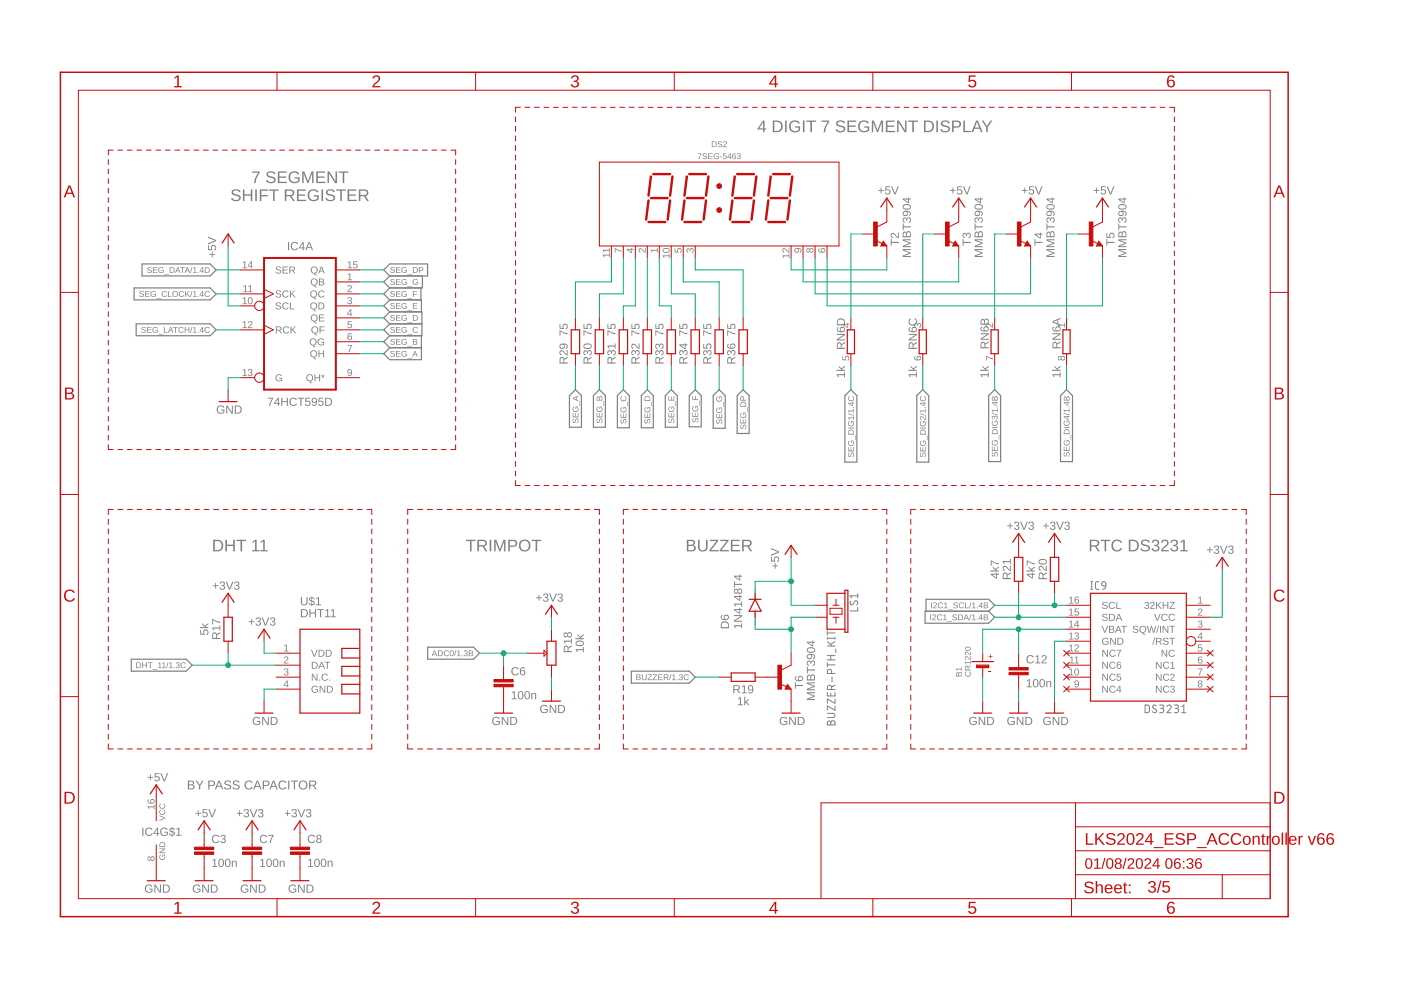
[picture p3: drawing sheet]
<svg xmlns="http://www.w3.org/2000/svg" width="297mm" height="210mm" viewBox="0 0 297 210" stroke-linecap="round" stroke-linejoin="round" font-family="sans-serif">
<g fill="#808080">
<path d="M159.9 132.2l.1 .2 .2-.2 .1 .3-.1-.3-.3 .3zM160 131.9h.3l-.1 .2h.2h-.4zM160 132a.1 .1 0 0 0 .2 0 .1 .1 0 0 0-.2 0zM160 131.8h.3zM160 131.5l.2 .1v-.1l.1 .1-.2 .1zM160 131.2l.1-.1v.3l.2-.2v.2h-.3zM160 131.2l.1 .2zM159.9 130.9a.2 .2 0 0 1 .4 0 .2 .2 0 0 1-.4 0zM159.9 130.9a.15 .15 0 0 0 .3 0 .15 .15 0 0 0-.3 0zM160 130.5l.3 .1h-.3zM159.9 130.2h.4v.2h-.3v-.2zM160 130.3a.1 .1 0 0 0 .2 0 .1 .1 0 0 0-.2 0zM160 129.9h.1v.2l.2-.2v.2h-.3zM160 129.9l.1 .2zM160 129.7l.3 .1h-.3zM159.9 129.3l.4-.1v.2h-.3z"/>
<path d="M159.9 127.1l.1 .3 .2-.3 .1 .3-.1-.2-.3 .2zM160 126.8h.3l-.1 .2h.2h-.4zM160 126.9a.1 .1 0 0 0 .2 0 .1 .1 0 0 0-.2 0zM160 126.7h.3zM160 126.4l.2 .2v-.2l.1 .1-.2 .1zM160 126.1h.1v.2l.2-.2v.2h-.3zM160 126.1l.1 .2zM159.9 125.8a.2 .2 0 0 1 .4 0 .2 .2 0 0 1-.4 0zM159.9 125.8a.15 .15 0 0 0 .3 0 .15 .15 0 0 0-.3 0zM160 125.4l.3 .1-.3 .1zM159.9 125.1h.4v.2h-.3v-.1zM160 125.2a.1 .1 0 0 0 .2 0 .1 .1 0 0 0-.2 0zM160 124.8h.1v.2l.2-.2v.2h-.3zM160 124.9l.1 .1zM160 124.6l.3 .1h-.3zM159.9 124.2l.3 .1 .1-.2v.3l-.3-.2-.1 .2z"/>
<path d="M161.8 25.6h.3v1.6h.3v.3h-.3v.5h-.3v-.5h-1.2v-.3zM161.8 25.9l-.9 1.3h.9zM163.8 25.6h.8a1.23 1.23 0 0 1 1.4 1.1 1.23 1.23 0 0 1-1.2 1.3h-1zM164.2 25.8v2h.5a1.02 1.02 0 0 0 .9-1.3 1.02 1.02 0 0 0-1.4-.7zM166.5 25.6h.3v2.4h-.3zM167.6 25.9a1.28 1.28 0 0 1 2 .2l-.3 .1a.94 .94 0 0 0-1.4-.2 .94 .94 0 0 0-.2 1.3 1.04 1.04 0 0 0 1.6 .2v-.4h-.7v-.3h1v.8a1.35 1.35 0 0 1-1.9 .2 1.35 1.35 0 0 1-.1-1.9zM170.2 25.6h.4v2.4h-.4zM171 25.6h2v.2h-.8v2.2h-.4v-2.2h-.8zM174.2 25.6h1.6l-.7 1.6-.1 .8h-.4a3.9 3.9 0 0 1 .9-2.2h-1.3zM177.4 25.8a1.12 1.12 0 0 1 1.8 .3l-.4 .1a.64 .64 0 0 0-.6-.4 .64 .64 0 0 0-.6 .5l.7 .3a.76 .76 0 0 1 .9 .8 .76 .76 0 0 1-1 .7 .9 .9 0 0 1-1-.7h.3a.74 .74 0 0 0 .7 .4 .74 .74 0 0 0 .7-.5l-.8-.4a.73 .73 0 0 1-.7-1.1zM179.7 25.6h1.8v.2h-1.5v.8h1.4v.3h-1.4v.9h1.6v.2h-1.9zM182.3 25.9a1.28 1.28 0 0 1 1.9 .2l-.3 .1a.94 .94 0 0 0-1.3-.2 .94 .94 0 0 0-.2 1.3 1.04 1.04 0 0 0 1.6 .2v-.4h-.8v-.3h1.1v.8a1.35 1.35 0 0 1-1.9 .2 1.35 1.35 0 0 1-.1-1.9zM184.8 25.6h.5l.7 2.1 .8-2.1h.4v2.4h-.3v-2.1l-.7 2.1h-.3l-.8-2.1v2.1h-.3zM187.8 25.6h1.9v.2h-1.5v.8h1.4v.3h-1.4v.9h1.6v.2h-2zM190.2 25.6h.4l1.3 2.1v-2.1h.3v2.4h-.4l-1.3-2.1v2.1h-.3zM192.6 25.6h2v.2h-.8v2.2h-.4v-2.2h-.8zM195.9 25.6h.8a1.23 1.23 0 0 1 1.3 1.1 1.23 1.23 0 0 1-1.2 1.3h-.9zM196.2 25.8v2h.6a1.02 1.02 0 0 0 .9-1.3 1.02 1.02 0 0 0-1.5-.7zM198.5 25.6h.4v2.4h-.4zM199.6 25.8a1.12 1.12 0 0 1 1.7 .3l-.3 .1a.64 .64 0 0 0-.6-.4 .64 .64 0 0 0-.6 .5l.7 .3a.76 .76 0 0 1 .9 .8 .76 .76 0 0 1-1 .7 .9 .9 0 0 1-1.1-.7h.4a.74 .74 0 0 0 .7 .4 .74 .74 0 0 0 .7-.5l-.8-.4a.73 .73 0 0 1-.7-1.1zM201.9 25.6a2.15 2.15 0 0 1 1.6 .2 .76 .76 0 0 1 .2 .8 .76 .76 0 0 1-.8 .5h-.7v.9h-.3zM202.2 25.8v1l1-.1a.5 .5 0 0 0 0-.8zM204.3 25.6h.3v2.2h1.2v.2h-1.5zM207 25.6h.3l1 2.4h-.3l-.3-.7h-1.1l-.3 .7h-.3zM207.1 25.8l-.4 1.2h.9zM208.1 25.6h.4l.8 1.1 .7-1.1h.4l-1 1.4v1h-.3v-1z"/>
<path d="M53.4 36.4h1.7l-.8 1.5-.1 .9h-.3a3.9 3.9 0 0 1 .9-2.2h-1.4zM56.6 36.6a1.12 1.12 0 0 1 1.8 .3h-.3a.64 .64 0 0 0-.7-.4 .64 .64 0 0 0-.6 .6l.7 .3a.76 .76 0 0 1 .9 .8 .76 .76 0 0 1-1 .7 .9 .9 0 0 1-1-.7h.3a.74 .74 0 0 0 .8 .4 .74 .74 0 0 0 .6-.6l-.7-.3a.73 .73 0 0 1-.8-1.1zM58.9 36.4h1.9v.2h-1.6v.8h1.5v.3h-1.5v.8h1.6v.3h-1.9zM61.5 36.6a1.28 1.28 0 0 1 2 .3l-.4 .1a.94 .94 0 0 0-1.3-.2 .94 .94 0 0 0-.2 1.3 1.04 1.04 0 0 0 1.6 .2v-.4h-.7v-.3h1v.8a1.35 1.35 0 0 1-1.9 .2 1.35 1.35 0 0 1-.1-2zM64.1 36.4h.4l.8 2.1 .7-2.1h.5v2.4h-.3v-2.1l-.8 2.1h-.2l-.8-2.1v2.1h-.3zM67.1 36.4h1.8v.2h-1.5v.8h1.4v.3h-1.4v.8h1.6v.3h-1.9zM69.4 36.4h.4l1.4 2.1-.1-2.1h.3v2.4h-.4l-1.3-2.1v2.1h-.3zM71.8 36.4h2v.2h-.8v2.2h-.3v-2.2h-.9z"/>
<path d="M49.2 40.4a1.12 1.12 0 0 1 1.8 .3l-.3 .1a.64 .64 0 0 0-.7-.4 .64 .64 0 0 0-.6 .5l.7 .3a.76 .76 0 0 1 .9 .8 .76 .76 0 0 1-1 .7 .9 .9 0 0 1-1-.7h.3a.74 .74 0 0 0 .7 .4 .74 .74 0 0 0 .7-.5l-.7-.4a.73 .73 0 0 1-.8-1.1zM51.5 40.2h.3v1h1.4v-1h.3v2.4h-.3v-1.1h-1.4v1.1h-.3zM54.1 40.2h.4v2.4h-.4zM55.1 40.2h1.7v.2h-1.4v1h1.4v.2h-1.4v1h-.3zM57 40.2h2.1v.2h-.9v2.2h-.3v-2.2h-.9zM60.4 40.2h1.1a.71 .71 0 0 1 .9 .5 .71 .71 0 0 1-.6 .9l.7 1h-.4l-.6-1h-.8v1h-.3zM60.7 40.4v.9h.8a.46 .46 0 0 0 .6-.4 .46 .46 0 0 0-.6-.5zM63 40.2h1.8v.2h-1.5v.8h1.4v.3h-1.4v.9h1.6v.2h-1.9zM65.6 40.5a1.28 1.28 0 0 1 1.9 .2l-.3 .1a.94 .94 0 0 0-1.3-.2 .94 .94 0 0 0-.2 1.3 1.04 1.04 0 0 0 1.6 .2v-.4h-.8v-.3h1.1v.8a1.35 1.35 0 0 1-2 .2 1.35 1.35 0 0 1 0-1.9zM68.2 40.2h.3v2.4h-.3zM69.2 40.4a1.12 1.12 0 0 1 1.8 .3l-.3 .1a.64 .64 0 0 0-.7-.4 .64 .64 0 0 0-.6 .5l.7 .3a.76 .76 0 0 1 .9 .8 .76 .76 0 0 1-1 .7 .9 .9 0 0 1-1-.7h.3a.74 .74 0 0 0 .8 .4 .74 .74 0 0 0 .6-.5l-.7-.4a.73 .73 0 0 1-.8-1.1zM71.3 40.2h2v.2h-.8v2.2h-.4v-2.2h-.8zM73.7 40.2h1.9v.2h-1.6v.8h1.5v.3h-1.5v.9h1.6v.2h-1.9zM76.1 40.2h1.1a.71 .71 0 0 1 .9 .5 .71 .71 0 0 1-.6 .9l.7 1h-.4l-.6-1h-.8v1h-.3zM76.4 40.4v.9h.8a.46 .46 0 0 0 .6-.4 .46 .46 0 0 0-.6-.5z"/>
<path d="M231.1 114.4h1.1a.71 .71 0 0 1 .9 .6 .71 .71 0 0 1-.6 .8l.7 1.1h-.4l-.6-1h-.8v1h-.3zM231.4 114.7v.9h.8a.46 .46 0 0 0 .5-.4 .46 .46 0 0 0-.5-.5zM233.4 114.4h2v.3h-.9v2.2h-.3v-2.2h-.8zM236 114.7a1.23 1.23 0 0 1 1.9 .3l-.3 .1a.92 .92 0 0 0-1.3-.2 .92 .92 0 0 0-.2 1.3 .85 .85 0 0 0 .8 .5 .85 .85 0 0 0 .7-.5l.3 .1a1.26 1.26 0 0 1-1.9 .4 1.26 1.26 0 0 1 0-2zM239.3 114.4h.8a1.23 1.23 0 0 1 1.3 1.2 1.23 1.23 0 0 1-1.1 1.3h-1zM239.7 114.7v1.9h.5a1.02 1.02 0 0 0 .9-1.3 1.02 1.02 0 0 0-1.4-.6zM242 114.7a1.12 1.12 0 0 1 1.8 .3h-.3a.64 .64 0 0 0-.7-.4 .64 .64 0 0 0-.6 .5l.7 .4a.76 .76 0 0 1 .9 .8 .76 .76 0 0 1-1 .6 .9 .9 0 0 1-1-.6l.3-.1a.74 .74 0 0 0 .7 .5 .74 .74 0 0 0 .7-.6l-.7-.3a.73 .73 0 0 1-.8-1.1zM244.4 114.6a.73 .73 0 0 1 1.1-.1 .73 .73 0 0 1 0 1l-.2 .1a.7 .7 0 0 1 .5 1 .7 .7 0 0 1-1 .3l-.6-.4-.1-.2 .4-.1a.5 .5 0 0 0 .6 .5 .5 .5 0 0 0 .3-.8l-.7-.1v-.3a.48 .48 0 0 0 .7-.2 .48 .48 0 0 0-.3-.7 .48 .48 0 0 0-.6 .5l-.3-.1zM246.4 114.6a.8 .8 0 0 1 1.3 .1 .8 .8 0 0 1-.5 1.2l-.7 .7h1.3v.3h-1.6l.1-.4 .5-.6a.73 .73 0 0 0 .4-1.2l-.5 .1-.2 .3-.3-.1zM248.4 114.6a.73 .73 0 0 1 1.1-.1 .73 .73 0 0 1 0 1l-.3 .1a.7 .7 0 0 1 .6 1 .7 .7 0 0 1-1 .3l-.6-.4-.1-.2 .3-.1a.5 .5 0 0 0 .7 .5 .5 .5 0 0 0 .2-.8l-.6-.1v-.3a.48 .48 0 0 0 .7-.2 .48 .48 0 0 0-.3-.7 .48 .48 0 0 0-.6 .5l-.3-.1zM250.3 114.8l.6-.4h.3v2.2h.6v.3h-1.6v-.3h.7v-1.9l-.6 .4z"/>
<path d="M145.6 114.4a1.6 1.6 0 0 1 1.7 .4v.4l-.4 .4a.67 .67 0 0 1 .6 .8 .67 .67 0 0 1-.9 .5h-1zM146 114.7v.8h.5a.42 .42 0 0 0 .4-.1 .42 .42 0 0 0 .1-.5l-.3-.2zM146 115.7v.9h.9a.43 .43 0 0 0 .2-.7l-.2-.1zM148 114.4h.3v1.6a.68 .68 0 0 0 .7 .7 .68 .68 0 0 0 .7-.7v-1.6h.3v1.6a1.02 1.02 0 0 1-1 .9 1.02 1.02 0 0 1-1-.9zM150.5 114.4h1.8v.3l-1.5 1.9h1.6v.3h-2v-.2l1.5-2h-1.4zM152.7 114.4h1.8v.3l-1.5 1.9h1.6v.3h-2v-.2l1.5-2h-1.4zM155 114.4h1.8v.3h-1.5v.8h1.4v.3h-1.4v.8h1.6v.3h-1.9zM157.3 114.4h1.2a.71 .71 0 0 1 .9 .6 .71 .71 0 0 1-.6 .8l.7 1.1h-.4l-.7-1h-.7v1h-.4zM157.7 114.7v.9h.8a.46 .46 0 0 0 .5-.4 .46 .46 0 0 0-.5-.5z"/>
<path d="M98.8 114.4h2v.3h-.8v2.2h-.3v-2.2h-.9zM101.2 114.4h1.2a.71 .71 0 0 1 .8 .6 .71 .71 0 0 1-.6 .8l.7 1.1h-.4l-.6-1h-.8v1h-.3zM101.5 114.7v.9h.8a.46 .46 0 0 0 .6-.4 .46 .46 0 0 0-.6-.5zM103.8 114.4h.4v2.5h-.4zM104.8 114.4h.4l.8 2.1 .7-2.1h.5v2.5h-.3v-2.2l-.8 2.2h-.2l-.8-2.2v2.2h-.3zM107.8 114.4a2.15 2.15 0 0 1 1.6 .2 .76 .76 0 0 1 .2 .9 .76 .76 0 0 1-.8 .4h-.7v1h-.3zM108.1 114.7v1l1-.1a.5 .5 0 0 0 0-.8zM109.9 115.7a1.3 1.3 0 0 1 2.6 0 1.3 1.3 0 0 1-2.6 0zM110.6 114.9a.96 .96 0 0 0 0 1.5 .96 .96 0 0 0 1.4-.2 .96 .96 0 0 0-.1-1.3 .96 .96 0 0 0-1.3 0zM112.7 114.4h2v.3h-.8v2.2h-.3v-2.2h-.9z"/>
<path d="M45.2 114.4h.8a1.23 1.23 0 0 1 1.3 1.2 1.23 1.23 0 0 1-1.2 1.3h-.9zM45.5 114.7v1.9h.6a1.02 1.02 0 0 0 .9-1.3 1.02 1.02 0 0 0-1.5-.6zM47.8 114.4h.3v1.1h1.3v-1.1h.4v2.5h-.4v-1.1h-1.3v1.1h-.3zM50.2 114.4h2v.3h-.9v2.2h-.3v-2.2h-.8zM53.5 114.8l.6-.4h.3v2.2h.6v.3h-1.5v-.3h.6v-1.9l-.6 .4zM55.3 114.8l.5-.4h.3v2.2h.6v.3h-1.5v-.3h.6v-1.9l-.5 .4z"/>
<path d="M39.8 165.5a1.21 1.21 0 0 1 1.3 .3v.3l-.3 .3a.51 .51 0 0 1 .5 .6 .51 .51 0 0 1-.7 .4h-.8zM40.1 165.7v.6h.6l.2-.2-.1-.3zM40.1 166.5v.7l.7-.1 .2-.1-.2-.5zM41.5 165.5h.3l.5 .9 .6-.9h.3l-.7 1.1v.8h-.3v-.8zM44.2 165.5h.7a.57 .57 0 0 1 .7 .6 .57 .57 0 0 1-.6 .5h-.6v.8h-.2zM44.4 165.7v.7h.8a.38 .38 0 0 0 0-.6zM46.3 165.5h.3l.7 1.9h-.2l-.2-.6h-.9l-.2 .6h-.3zM46.4 165.7l-.3 .9h.7zM47.6 165.7a.88 .88 0 0 1 1.4 .2l-.3 .1a.43 .43 0 0 0-.5-.4 .43 .43 0 0 0-.3 .6l.4 .1a.57 .57 0 0 1 .7 .6 .57 .57 0 0 1-.7 .5 .68 .68 0 0 1-.8-.5h.2a.5 .5 0 0 0 .6 .4 .5 .5 0 0 0 .4-.6l-.5-.2a.54 .54 0 0 1-.5-.2 .54 .54 0 0 1-.1-.6zM49.4 165.7a.88 .88 0 0 1 1.4 .2l-.3 .1a.43 .43 0 0 0-.5-.4 .43 .43 0 0 0-.3 .6l.4 .1a.57 .57 0 0 1 .7 .6 .57 .57 0 0 1-.7 .5 .68 .68 0 0 1-.8-.5h.2a.5 .5 0 0 0 .6 .4 .5 .5 0 0 0 .4-.6l-.5-.2a.54 .54 0 0 1-.5-.2 .54 .54 0 0 1-.1-.6zM52.1 165.7a.93 .93 0 0 1 1.5 .2l-.3 .1a.69 .69 0 0 0-1 0 .69 .69 0 0 0 .1 1 .69 .69 0 0 0 1-.2l.2 .1a.96 .96 0 0 1-1.5 .3 .96 .96 0 0 1 0-1.5zM54.4 165.5h.3l.8 1.9h-.3l-.2-.6h-.8l-.3 .6h-.2zM54.6 165.7l-.4 .9h.7zM55.7 165.5h.8a.57 .57 0 0 1 .6 .6 .57 .57 0 0 1-.6 .5h-.5v.8h-.3zM56 165.7v.7h.7a.38 .38 0 0 0 0-.6zM57.8 165.5h.3l.8 1.9h-.3l-.2-.6h-.8l-.2 .6h-.3zM58 165.7l-.4 .9h.7zM59.3 165.7a.93 .93 0 0 1 1.4 .2l-.2 .1a.69 .69 0 0 0-1 0 .69 .69 0 0 0 0 1 .69 .69 0 0 0 1-.2l.2 .1a.96 .96 0 0 1-1.4 .3 .96 .96 0 0 1 0-1.5zM61.1 165.5h.3v1.9h-.3zM61.7 165.5h1.5v.2h-.6v1.7h-.3v-1.7h-.6zM63.3 166.4a.96 .96 0 0 1 1.9 0 .96 .96 0 0 1-1.9 0zM63.8 165.9a.75 .75 0 0 0 .1 1.2 .75 .75 0 0 0 1.1-.5 .75 .75 0 0 0-.7-.9zM65.5 165.5h.9a.54 .54 0 0 1 .7 .4 .54 .54 0 0 1-.5 .7l.5 .8h-.2l-.5-.8h-.6v.8h-.3zM65.8 165.7v.7h.6a.35 .35 0 0 0 .4-.4 .35 .35 0 0 0-.4-.3z"/>
<path d="M147.9 32.5h.8l-.4 1.2h-.1v-.3l.4-.8h-.7zM149.1 32.6l.5-.1 .3 .3h-.2a.28 .28 0 0 0-.3-.2 .28 .28 0 0 0-.2 .3 .51 .51 0 0 1 .5 .2 .51 .51 0 0 1 .1 .6h-.2a.55 .55 0 0 1-.7-.3h.2a.33 .33 0 0 0 .4 .3 .33 .33 0 0 0 .2-.4l-.5-.2a.3 .3 0 0 1-.2-.2 .3 .3 0 0 1 .1-.3zM150.2 32.5h.9v.2h-.8v.3h.7v.2h-.7v.4h.8v.1h-.9zM151.5 32.7l.6-.2 .3 .3h-.1a.48 .48 0 0 0-.7 .1 .48 .48 0 0 0 0 .6 .48 .48 0 0 0 .7 0v-.2h-.4v-.2h.6v.4a.67 .67 0 0 1-1 .1 .67 .67 0 0 1 0-.9zM152.7 33.2h.4v.1h-.4zM153.3 32.5h.7v.1h-.5l-.1 .4a.42 .42 0 0 1 .6 .2 .42 .42 0 0 1-.2 .6 .42 .42 0 0 1-.6-.3l.5 .1a.28 .28 0 0 0 .2-.4 .28 .28 0 0 0-.5 0h-.1zM154.8 32.5h.1v.8h.2l-.2 .2v.2h-.1v-.2h-.6zM154.8 32.7l-.4 .6h.4zM155.4 32.7l.3-.2 .3 .2h-.4l-.2 .4a.42 .42 0 0 1 .6 .2 .42 .42 0 0 1-.3 .5 .42 .42 0 0 1-.4-.5zM155.4 33.3a.26 .26 0 0 0 .5 0 .26 .26 0 0 0-.5 0zM156.4 32.6a.35 .35 0 0 1 .5 0 .35 .35 0 0 1-.1 .5 .33 .33 0 0 1 .3 .4 .33 .33 0 0 1-.5 .3l-.3-.1-.1-.3 .4 .2a.23 .23 0 0 0 .3-.2 .23 .23 0 0 0-.3-.2l-.1-.2a.24 .24 0 0 0 .3-.1 .24 .24 0 0 0-.1-.3 .24 .24 0 0 0-.3 .2h-.2z"/>
<path d="M191.4 52.8h1.7v.2h-1.5l1.5 .6v.1l-1.5 .6h1.5v.2h-1.7v-.3l1.5-.6-1.5-.5zM191.4 50.7h1.7v.2h-1.5l1.5 .6v.1l-1.5 .6h1.5v.2h-1.7v-.3l1.5-.5-1.5-.6zM191.6 49.2l.4-.1 .2 .3a.47 .47 0 0 1 .6-.4 .47 .47 0 0 1 .3 .6v.7h-1.7zM191.6 49.4v.7h.5v-.7zM192.4 49.3l-.1 .8h.6l-.1-.8zM191.4 47.4h.2v.6h1.5v.2h-1.5v.6h-.2zM191.5 46.2l.5-.1 .2 .4a.51 .51 0 0 1 .8-.4 .51 .51 0 0 1 .1 .8l-.4 .3-.1-.2a.35 .35 0 0 0 .4-.5 .35 .35 0 0 0-.6-.1l-.1 .4h-.2a.33 .33 0 0 0-.1-.5 .33 .33 0 0 0-.5 .3 .33 .33 0 0 0 .3 .4v.2l-.4-.3zM191.5 44.9a1.03 1.03 0 0 1 1.6 .4v.3l-.3 .2-.1-.2 .2-.1a.48 .48 0 0 0-.1-.5 .48 .48 0 0 0-.5-.1 .56 .56 0 0 1 0 .8 .56 .56 0 0 1-.8 0 .56 .56 0 0 1 0-.8zM191.6 45.3a.4 .4 0 0 0 .8 0 .4 .4 0 0 0-.8 0zM191.5 43.5a1.02 1.02 0 0 1 1.6 .4 .95 .95 0 0 1-.9 .6 .95 .95 0 0 1-.8-.6zM191.6 43.7a.66 .66 0 0 0 .4 .6 .66 .66 0 0 0 .7-.1 .41 .41 0 0 0 .2-.6 .41 .41 0 0 0-.6-.1zM191.4 42.1h1.1v-.2h.2v.2h.4v.2h-.4v.8h-.1l-1.2-.8zM191.6 42.3l.9 .6v-.6z"/>
<path d="M223.1 79.3h1.6v-.4h.2v1.1h-.2v-.4h-1.4l.3 .3h-.2zM223.5 77.6l.6 .5 .8-.6v.3l-.6 .5 .1 .1h.5v.2h-1.9v-.2h1.2l-.7-.6z"/>
<path d="M207.9 79.3h1.5v-.4h.2v1.1h-.2v-.4h-1.3l.3 .3h-.2zM208.3 77.6l.6 .5 .7-.6v.3l-.6 .5 .1 .1h.5v.2h-1.8v-.2h1.1l-.6-.6z"/>
<path d="M192.7 79.3h1.5v-.4h.2v1.1h-.2v-.4h-1.3l.2 .3h-.2zM193.1 77.6l.5 .5 .8-.6v.3l-.6 .5 .1 .1h.5v.2h-1.8v-.2h1.1l-.6-.6z"/>
<path d="M177.4 79.3h1.6v-.4h.1v1.1h-.1v-.4h-1.4l.3 .3h-.2zM177.8 77.6l.6 .5 .7-.6v.3l-.6 .5 .2 .1h.4v.2h-1.8v-.2h1.2l-.7-.6z"/>
<path d="M206.6 52.8h1.7v.2h-1.5l1.5 .6v.1l-1.5 .6h1.5v.2h-1.7v-.3l1.5-.6-1.5-.5zM206.6 50.7h1.7v.2h-1.5l1.5 .6v.1l-1.5 .6h1.5v.2h-1.7v-.3l1.5-.5-1.5-.6zM206.8 49.2l.4-.1 .2 .3a.47 .47 0 0 1 .6-.4 .47 .47 0 0 1 .3 .6v.7h-1.7zM206.9 49.4l-.1 .7h.6l-.1-.7zM207.7 49.3l-.2 .8h.7l-.1-.8zM206.6 47.4h.2v.6h1.5v.2h-1.5v.6h-.2zM206.7 46.2l.5-.1 .3 .4a.51 .51 0 0 1 .7-.4 .51 .51 0 0 1 .1 .8l-.4 .3v-.2a.35 .35 0 0 0 .3-.5 .35 .35 0 0 0-.6-.1v.4h-.2a.33 .33 0 0 0-.2-.5 .33 .33 0 0 0-.4 .3 .33 .33 0 0 0 .3 .4v.2l-.5-.3zM206.7 44.9a1.03 1.03 0 0 1 1.7 .4l-.1 .3-.3 .2v-.2l.1-.1a.48 .48 0 0 0-.1-.5 .48 .48 0 0 0-.5-.1 .56 .56 0 0 1 0 .8 .56 .56 0 0 1-.7 0 .56 .56 0 0 1-.1-.8zM206.8 45.3a.4 .4 0 0 0 .8 0 .4 .4 0 0 0-.8 0zM206.7 43.5a1.02 1.02 0 0 1 1.7 .4 .95 .95 0 0 1-.9 .6 .95 .95 0 0 1-.9-.6zM206.8 43.7a.66 .66 0 0 0 .4 .6 .66 .66 0 0 0 .7-.1 .41 .41 0 0 0 .2-.6 .41 .41 0 0 0-.6-.1zM206.6 42.1h1.2v-.2h.2v.2h.3v.2h-.3v.8h-.2l-1.2-.8zM206.9 42.3l.9 .6v-.6z"/>
<path d="M221.9 52.8h1.7v.2h-1.5l1.5 .6v.1l-1.5 .6h1.5v.2h-1.7v-.3l1.4-.6-1.4-.5zM221.9 50.7h1.7v.2h-1.5l1.5 .6v.1l-1.5 .6h1.5v.2h-1.7v-.3l1.4-.5-1.4-.6zM222.1 49.2l.3-.1 .3 .3a.47 .47 0 0 1 .6-.4 .47 .47 0 0 1 .3 .6v.7h-1.7zM222.1 49.4v.7h.5l-.1-.7zM222.9 49.3l-.1 .8h.6l-.1-.8zM221.9 47.4h.2v.6h1.5v.2h-1.5v.6h-.2zM222 46.2l.4-.1 .3 .4a.51 .51 0 0 1 .7-.4 .51 .51 0 0 1 .2 .8l-.5 .3v-.2a.35 .35 0 0 0 .3-.5 .35 .35 0 0 0-.5-.1l-.1 .4h-.2a.33 .33 0 0 0-.1-.5 .33 .33 0 0 0-.5 .3 .33 .33 0 0 0 .3 .4v.2l-.4-.3zM221.9 44.9a1.03 1.03 0 0 1 1.7 .4l-.1 .3-.2 .2-.1-.2 .2-.1a.48 .48 0 0 0-.2-.5 .48 .48 0 0 0-.4-.1 .56 .56 0 0 1 0 .8 .56 .56 0 0 1-.8 0 .56 .56 0 0 1-.1-.8zM222.1 45.3a.38 .38 0 0 0 .7 0 .38 .38 0 0 0-.7 0zM221.9 43.5a1.02 1.02 0 0 1 1.7 .4 .95 .95 0 0 1-.9 .6 .95 .95 0 0 1-.9-.6zM222.1 43.7a.66 .66 0 0 0 .3 .6 .66 .66 0 0 0 .7-.1 .41 .41 0 0 0 .2-.6 .41 .41 0 0 0-.6-.1zM221.9 42.1h1.1v-.2h.2v.2h.4v.2h-.4v.8h-.2l-1.1-.8zM222.1 42.3l.9 .6v-.6z"/>
<path d="M237.1 52.8h1.7v.2h-1.5l1.5 .6v.1l-1.5 .6h1.5v.2h-1.7v-.3l1.5-.6-1.5-.5zM237.1 50.7h1.7v.2h-1.5l1.5 .6v.1l-1.5 .6h1.5v.2h-1.7v-.3l1.5-.5-1.5-.6zM237.3 49.2l.4-.1 .2 .3a.47 .47 0 0 1 .6-.4 .47 .47 0 0 1 .3 .6v.7h-1.7zM237.4 49.4l-.1 .7h.5v-.7zM238.2 49.3l-.2 .8h.6v-.8zM237.1 47.4h.2v.6h1.5v.2h-1.5v.6h-.2zM237.2 46.2l.5-.1 .2 .4a.51 .51 0 0 1 .8-.4 .51 .51 0 0 1 .1 .8l-.4 .3v-.2a.35 .35 0 0 0 .3-.5 .35 .35 0 0 0-.6-.1l-.1 .4h-.1a.33 .33 0 0 0-.2-.5 .33 .33 0 0 0-.5 .3 .33 .33 0 0 0 .3 .4v.2l-.4-.3zM237.2 44.9a1.03 1.03 0 0 1 1.6 .4v.3l-.3 .2v-.2l.1-.1a.48 .48 0 0 0-.1-.5 .48 .48 0 0 0-.5-.1 .56 .56 0 0 1 0 .8 .56 .56 0 0 1-.8 0 .56 .56 0 0 1 0-.8zM237.3 45.3a.4 .4 0 0 0 .8 0 .4 .4 0 0 0-.8 0zM237.2 43.5a1.02 1.02 0 0 1 1.6 .4 .95 .95 0 0 1-.8 .6 .95 .95 0 0 1-.9-.6zM237.3 43.7a.66 .66 0 0 0 .4 .6 .66 .66 0 0 0 .7-.1 .41 .41 0 0 0 .2-.6 .41 .41 0 0 0-.6-.1zM237.1 42.1h1.2v-.2h.1v.2h.4v.2h-.4v.8h-.1l-1.2-.8zM237.4 42.3l.9 .6v-.6z"/>
<path d="M56.8 84.3h1.1l-.5 1.1-.1 .6h-.2l.1-.4 .5-1.1h-.9zM58.9 84.3h.2v1.2h.3v.2h-.3v.3h-.2v-.3h-.8zM58.9 84.6l-.6 .9h.6zM59.6 84.3h.3v.8h.9v-.8h.2v1.7h-.2v-.7h-.9v.7h-.3zM61.6 84.5a.86 .86 0 0 1 1.3 .2l-.2 .1a.63 .63 0 0 0-.9 0 .63 .63 0 0 0 0 .9 .63 .63 0 0 0 1-.2l.1 .1a.88 .88 0 0 1-1.3 .3 .88 .88 0 0 1 0-1.4zM63.1 84.3h1.4v.2h-.6v1.5h-.2v-1.5h-.6zM64.8 84.3h.9v.2h-.7l-.1 .6a.59 .59 0 0 1 .9 .2 .59 .59 0 0 1-.4 .8 .59 .59 0 0 1-.7-.4l.2-.1a.38 .38 0 0 0 .5 .2 .38 .38 0 0 0 .1-.6 .38 .38 0 0 0-.6 .1h-.2zM66.2 84.5a.63 .63 0 0 1 .8-.1 .63 .63 0 0 1 .2 .8 .63 .63 0 0 1-.3 .8 .63 .63 0 0 1-.8-.3h.2l.1 .1a.48 .48 0 0 0 .5-.1 .48 .48 0 0 0 .1-.5 .55 .55 0 0 1-.8 .1 .55 .55 0 0 1 0-.8zM66.2 84.9a.4 .4 0 0 0 .8 0 .4 .4 0 0 0-.8 0zM67.5 84.3h1v.2h-.8v.6a.59 .59 0 0 1 .9 .2 .59 .59 0 0 1-.4 .8 .59 .59 0 0 1-.8-.4l.3-.1a.38 .38 0 0 0 .5 .2 .38 .38 0 0 0 .1-.6 .38 .38 0 0 0-.6 .1h-.2zM68.9 84.3h.6a.86 .86 0 0 1 .9 .9 .86 .86 0 0 1-.8 .8h-.7zM69.2 84.5v1.4a.73 .73 0 0 0 1-.7 .73 .73 0 0 0-1-.7z"/>
<path d="M46.2 86.2a.9 .9 0 0 1 1.3 .2h-.2a.68 .68 0 0 0-.9 0 .68 .68 0 0 0-.1 .9 .68 .68 0 0 0 1 .1l.1-.4h-.6v-.2h.8v.6a.94 .94 0 0 1-1.4 .1 .94 .94 0 0 1 0-1.3zM48 86h.2l1 1.5v-1.5h.2v1.7h-.3l-.9-1.5v1.5h-.2zM49.8 86h.5a.86 .86 0 0 1 1 .8 .86 .86 0 0 1-.9 .9h-.6zM50 86.2v1.3a.73 .73 0 0 0 1-.7 .73 .73 0 0 0-1-.6z"/>
<path d="M45 182.4l.7-.3v1.5h.4v.2h-1.1v-.2h.4v-1.3l-.4 .3zM46.5 182.2a.64 .64 0 0 1 .8 0 .64 .64 0 0 1 .2 .8 .64 .64 0 0 1-.6 .8 .64 .64 0 0 1-.6-.8zM46.7 182.3a.97 .97 0 0 0 .2 1.4 .86 .86 0 0 0 0-1.5zM47.9 182.2a.64 .64 0 0 1 .8 0 .64 .64 0 0 1 .2 .8 .64 .64 0 0 1-.6 .8 .64 .64 0 0 1-.6-.8zM48.1 182.3a.97 .97 0 0 0 .2 1.4 .86 .86 0 0 0 0-1.5zM49.1 182.5h.2l.1 .2a.44 .44 0 0 1 .5-.2 .44 .44 0 0 1 .3 .4v.9h-.2v-.8a.32 .32 0 0 0-.4-.4 .32 .32 0 0 0-.2 .4v.8h-.3z"/>
<path d="M41.1 187.8a.9 .9 0 0 1 1.4 .1l-.3 .1a.68 .68 0 0 0-.9 0 .68 .68 0 0 0-.1 .9 .68 .68 0 0 0 1 .1l.1-.4h-.5v-.2h.7v.6a.94 .94 0 0 1-1.3 .1 .94 .94 0 0 1-.1-1.3zM42.9 187.6h.3l.9 1.4v-1.4h.2v1.7h-.3l-.9-1.5v1.5h-.2zM44.7 187.6h.6a.86 .86 0 0 1 .9 .8 .86 .86 0 0 1-.9 .9h-.6zM44.9 187.7v1.4a.73 .73 0 0 0 1-.7 .73 .73 0 0 0-1-.7z"/>
<path d="M30.9 187.8a.9 .9 0 0 1 1.4 .1l-.2 .1a.68 .68 0 0 0-1 0 .68 .68 0 0 0 0 .9 .68 .68 0 0 0 .9 .1l.1-.4h-.5v-.2h.7v.6a.94 .94 0 0 1-1.3 .1 .94 .94 0 0 1-.1-1.3zM32.7 187.6h.3l.9 1.4v-1.4h.2v1.7h-.3l-.9-1.5v1.5h-.2zM34.5 187.6h.6a.86 .86 0 0 1 .9 .8 .86 .86 0 0 1-.8 .9h-.7zM34.8 187.7v1.4a.73 .73 0 0 0 1-.7 .73 .73 0 0 0-1-.7z"/>
<path d="M53.8 152.2a.9 .9 0 0 1 1.4 .2h-.3a.68 .68 0 0 0-.9 0 .68 .68 0 0 0-.1 1 .68 .68 0 0 0 1 0l.1-.3h-.5v-.2h.7v.6a.94 .94 0 0 1-1.3 .1 .94 .94 0 0 1-.1-1.4zM55.6 152h.3l.9 1.5v-1.5h.2v1.7h-.3l-.9-1.4v1.4h-.2zM57.4 152h.6a.86 .86 0 0 1 .9 .8 .86 .86 0 0 1-.9 .9h-.6zM57.6 152.2v1.3a.73 .73 0 0 0 1-.6 .73 .73 0 0 0-1-.7z"/>
<path d="M53.3 131.2h.1v.5h.5v.2h-.5v.5h-.1v-.5h-.6v-.2h.6zM54.4 131a.5 .5 0 0 1 .8 0 .5 .5 0 0 1-.3 .8 .51 .51 0 0 1 .3 .8 .51 .51 0 0 1-.8 0l-.2-.4h.2a.35 .35 0 0 0 .5 .3 .35 .35 0 0 0 .1-.6h-.4v-.2a.33 .33 0 0 0 .5-.2 .33 .33 0 0 0-.3-.4 .33 .33 0 0 0-.4 .3h-.2zM55.5 130.9h.2l.6 1.5 .6-1.5h.2l-.7 1.7h-.2zM57.4 131a.5 .5 0 0 1 .8 0 .5 .5 0 0 1-.2 .8 .51 .51 0 0 1 .2 .8 .51 .51 0 0 1-.8 0l-.2-.4h.2a.35 .35 0 0 0 .5 .3 .35 .35 0 0 0 .2-.6h-.5v-.2a.33 .33 0 0 0 .5-.2 .33 .33 0 0 0-.2-.4 .33 .33 0 0 0-.4 .3h-.3z"/>
<path d="M42.5 133.6h.1v.7l.6 .1a.59 .59 0 0 1 .2-.9 .59 .59 0 0 1 .9 .4 .59 .59 0 0 1-.5 .7v-.2a.38 .38 0 0 0 .1-.5 .38 .38 0 0 0-.6-.1 .38 .38 0 0 0 .1 .6v.2l-.9-.1zM42.8 132.1l.6 .6 .8-.6v.3l-.6 .4 .1 .2h.5v.2h-1.8v-.2h1.1l-.7-.6z"/>
<path d="M45.6 123.6h.2v.5h.5v.2h-.5v.5h-.2v-.5h-.5v-.2h.5zM46.8 123.4a.5 .5 0 0 1 .8 0 .5 .5 0 0 1-.3 .8 .51 .51 0 0 1 .3 .7 .51 .51 0 0 1-.9 0l-.2-.3h.3a.35 .35 0 0 0 .4 .3 .35 .35 0 0 0 .2-.6l-.4-.1v-.1a.33 .33 0 0 0 .4-.2 .33 .33 0 0 0-.2-.5 .33 .33 0 0 0-.4 .3h-.2zM47.9 123.3h.2l.6 1.5 .6-1.5h.2l-.7 1.7h-.2zM49.8 123.4a.5 .5 0 0 1 .8 0 .5 .5 0 0 1-.2 .8 .51 .51 0 0 1 .2 .7 .51 .51 0 0 1-.8 0l-.2-.3h.2a.35 .35 0 0 0 .5 .3 .35 .35 0 0 0 .1-.6l-.4-.1v-.1a.33 .33 0 0 0 .5-.2 .33 .33 0 0 0-.2-.5 .33 .33 0 0 0-.4 .3h-.3z"/>
<path d="M122.1 137.6h1.5v-.4h.2v1.1h-.2v-.4h-1.3l.3 .3h-.3zM122.1 136.1a1.02 1.02 0 0 1 1.7 .3 .95 .95 0 0 1-.9 .6 .95 .95 0 0 1-.9-.6zM122.3 136.2a.66 .66 0 0 0 .3 .6 .66 .66 0 0 0 .7-.1 .41 .41 0 0 0 .2-.6 .41 .41 0 0 0-.6-.1zM122.5 134.5l.5 .5 .8-.5v.2l-.6 .5 .1 .1h.5v.2h-1.8v-.2h1.1l-.6-.6z"/>
<path d="M114.7 149.7a.9 .9 0 0 1 1.4 .1l-.2 .1a.68 .68 0 0 0-1 0 .68 .68 0 0 0 0 .9 .68 .68 0 0 0 .9 .1l.1-.4h-.5v-.2h.7v.6a.94 .94 0 0 1-1.3 .1 .94 .94 0 0 1-.1-1.3zM116.5 149.5h.3l.9 1.4v-1.4h.2v1.7h-.3l-.9-1.5v1.5h-.2zM118.3 149.5h.6a.86 .86 0 0 1 .9 .8 .86 .86 0 0 1-.8 .9h-.7zM118.6 149.7v1.3a.73 .73 0 0 0 1-.7 .73 .73 0 0 0-1-.6z"/>
<path d="M114.2 126.1h.2v.5h.5v.2h-.5v.5h-.2v-.5h-.5v-.2h.5zM115.3 125.9a.5 .5 0 0 1 .8 0 .5 .5 0 0 1-.2 .8 .51 .51 0 0 1 .2 .8 .51 .51 0 0 1-.8 0l-.2-.4h.2a.35 .35 0 0 0 .5 .3 .35 .35 0 0 0 .2-.5l-.5-.1v-.2a.33 .33 0 0 0 .5-.2 .33 .33 0 0 0-.2-.4 .33 .33 0 0 0-.4 .3h-.3zM116.4 125.8h.3l.5 1.6 .6-1.6h.3l-.7 1.8h-.3zM118.4 125.9a.5 .5 0 0 1 .8 0 .5 .5 0 0 1-.3 .8 .51 .51 0 0 1 .3 .8 .51 .51 0 0 1-.8 0l-.2-.4h.2a.35 .35 0 0 0 .5 .3 .35 .35 0 0 0 .1-.5l-.4-.1v-.2a.33 .33 0 0 0 .5-.2 .33 .33 0 0 0-.3-.4 .33 .33 0 0 0-.4 .3h-.2z"/>
<path d="M108.5 146.8l.6-.3v1.6h.5v.2h-1.1v-.2h.4v-1.3l-.4 .2zM110 146.6a.64 .64 0 0 1 .8 .1 .64 .64 0 0 1 .2 .7 .64 .64 0 0 1-.6 .9 .64 .64 0 0 1-.6-.9zM110.2 146.7a.97 .97 0 0 0 .2 1.4 .86 .86 0 0 0 0-1.4zM111.4 146.6a.64 .64 0 0 1 .8 .1 .64 .64 0 0 1 .2 .7 .64 .64 0 0 1-.6 .9 .64 .64 0 0 1-.6-.9zM111.6 146.7a.97 .97 0 0 0 .2 1.4 .86 .86 0 0 0 0-1.4zM112.6 146.9h.2v.3a.44 .44 0 0 1 .6-.3 .44 .44 0 0 1 .3 .5v.9h-.2v-.9a.32 .32 0 0 0-.4-.3 .32 .32 0 0 0-.2 .4v.8h-.3z"/>
<path d="M104.6 152.2a.9 .9 0 0 1 1.3 .2h-.2a.68 .68 0 0 0-.9 0 .68 .68 0 0 0-.1 1 .68 .68 0 0 0 1 0l.1-.3h-.5v-.2h.7v.6a.94 .94 0 0 1-1.4 .1 .94 .94 0 0 1 0-1.4zM106.4 152h.2l1 1.5v-1.5h.2v1.7h-.3l-.9-1.4v1.4h-.2zM108.2 152h.5a.86 .86 0 0 1 1 .8 .86 .86 0 0 1-.9 .9h-.6zM108.4 152.2v1.3a.73 .73 0 0 0 1-.6 .73 .73 0 0 0-1-.7z"/>
</g>
<g fill="none" stroke="#808080" stroke-width=".21">
<path d="M175.4 133.7v.9M175.4 135.1v.4M175.4 139.9h1.6M175.4 139h1.6M175.4 137h1.6M175.4 136.1l1 .9M175.4 135.3h1.6M175.4 134.2h1.6M176.1 139v.9M177 135.1v.4M177 136.1l-1 .5M177.2 137.6v.7"/>
<path d="M175.4 151.2h1.2a.46 .46 0 0 1 .4 .5 .46 .46 0 0 1-.4 .4h-1.2M175.4 146.8v.8h1.6v-.8M175.4 140.5v.9M175.4 141h1.6M175.5 153l.4-.1 .2 .3a.46 .46 0 0 1 .5-.4 .46 .46 0 0 1 .4 .4v.5h-1.6zM176.1 147v.6M176.1 153.2v.5M176.3 146.2v-.4a.46 .46 0 0 0-.4-.5 .46 .46 0 0 0-.5 .5v.4h1.6M176.3 142.8v-.5a.46 .46 0 0 0-.4-.4 .46 .46 0 0 0-.5 .4v.5h1.6M176.4 143.6v1M177 148.2v.9l-1.6-.9v.9M177 149.7v.9l-1.6-.9v.9"/>
<path d="M177 145.3l-.7 .3"/>
</g>
<g fill="#808080">
<path d="M171.1 146.8h1.7v.2h-1.5l1.5 .5v.2l-1.5 .5h1.5v.2h-1.7v-.3l1.4-.5-1.4-.5zM171.1 144.7h1.7v.2h-1.5l1.5 .5v.2l-1.5 .6h1.5v.2h-1.7v-.3l1.4-.6-1.4-.5zM171.3 143.1h.3l.3 .3a.47 .47 0 0 1 .6-.4 .47 .47 0 0 1 .3 .6v.7h-1.7zM171.3 143.4v.6h.5l-.1-.6zM172.1 143.2l-.1 .8h.6l-.1-.7zM171.1 141.3h.2v.6h1.5v.3h-1.5v.6h-.2zM171.2 140.2l.5-.1 .2 .3a.51 .51 0 0 1 .8-.3 .51 .51 0 0 1 .1 .8l-.4 .3-.1-.2a.35 .35 0 0 0 .3-.5 .35 .35 0 0 0-.5-.2l-.1 .5h-.2a.33 .33 0 0 0-.1-.5 .33 .33 0 0 0-.5 .2 .33 .33 0 0 0 .3 .4v.3l-.4-.4zM171.1 138.9a1.03 1.03 0 0 1 1.7 .4l-.1 .3-.2 .2-.1-.3 .2-.1a.48 .48 0 0 0-.1-.5 .48 .48 0 0 0-.5-.1 .56 .56 0 0 1 0 .8 .56 .56 0 0 1-.8 .1 .56 .56 0 0 1-.1-.8zM171.3 139.3a.38 .38 0 0 0 .7 0 .38 .38 0 0 0-.7 0zM171.2 137.5a1.02 1.02 0 0 1 1.6 .3 .95 .95 0 0 1-.9 .6 .95 .95 0 0 1-.8-.6zM171.3 137.6a.66 .66 0 0 0 .3 .6 .66 .66 0 0 0 .7 0 .41 .41 0 0 0 .3-.6 .41 .41 0 0 0-.7-.2zM171.1 136.1h1.1v-.3h.2v.3h.4v.2h-.4v.8h-.2l-1.1-.8zM171.3 136.3l.9 .6v-.6z"/>
<path d="M165.5 152.2a.9 .9 0 0 1 1.4 .2h-.2a.68 .68 0 0 0-1 0 .68 .68 0 0 0 0 1 .68 .68 0 0 0 .9 0l.1-.3h-.5v-.2h.7v.6a.94 .94 0 0 1-1.3 .1 .94 .94 0 0 1-.1-1.4zM167.3 152h.3l.9 1.5v-1.5h.2v1.7h-.3l-.9-1.4v1.4h-.2zM169.1 152h.6a.86 .86 0 0 1 .9 .8 .86 .86 0 0 1-.8 .9h-.7zM169.4 152.2v1.3a.73 .73 0 0 0 1-.6 .73 .73 0 0 0-1-.7z"/>
<path d="M156.5 148.1l.6-.3v1.5h.4v.2h-1.1v-.2h.5v-1.3l-.4 .3zM157.8 147.7h.2v1.2l.6-.7h.3l-.6 .6 .6 .7h-.3l-.4-.6-.2 .2v.4h-.2z"/>
<path d="M217.7 121.6h1.1v-.2h.2v.2h.4v.3h-.4v.8h-.2l-1.1-.8zM217.9 121.9l.9 .6v-.6zM218.1 120.1l.5 .5 .8-.5v.2l-.6 .5 .1 .1h.5v.3h-1.8v-.3h1.1l-.6-.5zM217.7 118.8l1.1 .5 .6 .1v.2l-.7-.1-.8-.5v1h-.2z"/>
<path d="M210.1 121.6h1.1v-.2h.2v.2h.4v.3h-.4v.8h-.2l-1.1-.8zM210.3 121.9l.9 .6v-.6zM210.5 120.1l.5 .5 .8-.5v.2l-.6 .5 .1 .1h.5v.3h-1.8v-.3h1.1l-.6-.5zM210.1 118.8l1.1 .5 .6 .1v.2l-.7-.1-.9-.5v1h-.1z"/>
<path d="M221.7 110.9h.2v.5h.5v.2h-.5v.5h-.2v-.5h-.5v-.2h.5zM222.8 110.7a.5 .5 0 0 1 .8 0 .5 .5 0 0 1-.2 .8 .51 .51 0 0 1 .2 .8 .51 .51 0 0 1-.8-.1l-.2-.3h.2a.35 .35 0 0 0 .5 .3 .35 .35 0 0 0 .1-.6h-.4v-.2a.33 .33 0 0 0 .5-.2 .33 .33 0 0 0-.2-.5 .33 .33 0 0 0-.5 .4l-.2-.1zM223.9 110.6h.2l.6 1.5 .6-1.5h.2l-.7 1.7h-.2zM225.9 110.7a.5 .5 0 0 1 .8 0 .5 .5 0 0 1-.3 .8 .51 .51 0 0 1 .3 .8 .51 .51 0 0 1-.9-.1l-.1-.3h.2a.35 .35 0 0 0 .5 .3 .35 .35 0 0 0 .1-.6h-.4v-.2a.33 .33 0 0 0 .4-.2 .33 .33 0 0 0-.2-.5 .33 .33 0 0 0-.4 .4l-.2-.1z"/>
<path d="M214.1 110.9h.1v.5h.6v.2h-.6v.5h-.1v-.5h-.6v-.2h.6zM215.2 110.7a.5 .5 0 0 1 .8 0 .5 .5 0 0 1-.2 .8 .51 .51 0 0 1 .2 .8 .51 .51 0 0 1-.8-.1l-.2-.3h.2a.35 .35 0 0 0 .5 .3 .35 .35 0 0 0 .1-.6h-.4v-.2a.33 .33 0 0 0 .5-.2 .33 .33 0 0 0-.3-.5 .33 .33 0 0 0-.4 .4l-.2-.1zM216.3 110.6h.2l.6 1.5 .6-1.5h.2l-.7 1.7h-.2zM218.2 110.7a.5 .5 0 0 1 .9 0 .5 .5 0 0 1-.3 .8 .51 .51 0 0 1 .3 .8 .51 .51 0 0 1-.9-.1l-.2-.3h.3a.35 .35 0 0 0 .4 .3 .35 .35 0 0 0 .2-.6h-.5v-.2a.33 .33 0 0 0 .5-.2 .33 .33 0 0 0-.2-.5 .33 .33 0 0 0-.4 .4l-.2-.1z"/>
<path d="M55.2 182.4l.6-.3v1.5h.4v.2h-1v-.2h.4v-1.3l-.4 .3zM56.7 182.2a.64 .64 0 0 1 .8 0 .64 .64 0 0 1 .1 .8 .64 .64 0 0 1-.6 .8 .64 .64 0 0 1-.6-.8zM56.9 182.3a.97 .97 0 0 0 .1 1.4 .86 .86 0 0 0 0-1.5zM58.1 182.2a.64 .64 0 0 1 .7 0 .64 .64 0 0 1 .2 .8 .64 .64 0 0 1-.6 .8 .64 .64 0 0 1-.6-.8zM58.3 182.3a.97 .97 0 0 0 .1 1.4 .86 .86 0 0 0 0-1.5zM59.3 182.5h.2v.2a.44 .44 0 0 1 .5-.2 .44 .44 0 0 1 .4 .4v.9h-.3v-.8a.32 .32 0 0 0-.3-.4 .32 .32 0 0 0-.3 .4v.8h-.2z"/>
<path d="M51.2 187.8a.9 .9 0 0 1 1.4 .1l-.2 .1a.68 .68 0 0 0-1 0 .68 .68 0 0 0 0 .9 .68 .68 0 0 0 .9 .1l.1-.4h-.5v-.2h.8v.6a.94 .94 0 0 1-1.4 .1 .94 .94 0 0 1-.1-1.3zM53 187.6h.3l.9 1.4v-1.4h.2v1.7h-.2l-1-1.5 .1 1.5h-.3zM54.8 187.6h.6a.86 .86 0 0 1 .9 .8 .86 .86 0 0 1-.8 .9h-.7zM55.1 187.7v1.4a.73 .73 0 0 0 1-.7 .73 .73 0 0 0-1-.7z"/>
<path d="M50.7 171.8h.2v.6h.5v.1h-.5v.6h-.2v-.6h-.5v-.1h.5zM51.8 171.7a.5 .5 0 0 1 .8-.1 .5 .5 0 0 1-.2 .8 .51 .51 0 0 1 .2 .8 .51 .51 0 0 1-.8 0l-.2-.4h.3a.35 .35 0 0 0 .4 .3 .35 .35 0 0 0 .2-.5l-.5-.1v-.2a.33 .33 0 0 0 .5-.2 .33 .33 0 0 0-.2-.4 .33 .33 0 0 0-.4 .3h-.2zM52.9 171.6h.3l.6 1.5 .5-1.5h.3l-.7 1.7h-.3zM54.9 171.7a.5 .5 0 0 1 .8-.1 .5 .5 0 0 1-.2 .8 .51 .51 0 0 1 .2 .8 .51 .51 0 0 1-.8 0l-.2-.4h.2a.35 .35 0 0 0 .5 .3 .35 .35 0 0 0 .1-.5l-.4-.1v-.2a.33 .33 0 0 0 .5-.2 .33 .33 0 0 0-.3-.4 .33 .33 0 0 0-.4 .3h-.2z"/>
<path d="M204.7 142.4h.2v.1a.46 .46 0 0 0 0 .7 .46 .46 0 0 0 .7 0 .46 .46 0 0 0-.2-.7l.1-.2a.62 .62 0 0 1 .2 .9 .62 .62 0 0 1-.9 .1 .62 .62 0 0 1-.1-.9zM204.7 141.2l.4-.1 .2 .3 .5-.3v.2l-.5 .3v.4h.5v.1h-1.2zM204.8 141.4l-.1 .6h.5l-.1-.6zM204.6 140.4h1.1v-.3h.1v.8h-.1v-.3h-1l.2 .2h-.1zM204.7 139.2a.86 .86 0 0 1 1 .5v-.6h.1v.8l-.6-.5a.25 .25 0 0 0-.5 0 .24 .24 0 0 0 .2 .4v.1l-.3-.2zM204.7 138.2a.86 .86 0 0 1 1 .6v-.7h.1v.8l-.6-.5a.25 .25 0 0 0-.5 0 .24 .24 0 0 0 .2 .4v.1l-.3-.2zM204.7 137.2a.57 .57 0 0 1 .8-.1 .57 .57 0 0 1 .2 .8 .57 .57 0 0 1-.8 .1 .57 .57 0 0 1-.2-.8zM204.7 137.4a.48 .48 0 0 0 .5 .4 .48 .48 0 0 0 .5-.4l-.5-.1z"/>
<path d="M205.7 152.2a.9 .9 0 0 1 1.4 .2h-.3a.68 .68 0 0 0-.9 0 .68 .68 0 0 0-.1 1 .68 .68 0 0 0 1 0l.1-.3h-.5v-.2h.7v.6a.94 .94 0 0 1-1.3 .1 .94 .94 0 0 1-.1-1.4zM207.5 152h.3l.9 1.5v-1.5h.2v1.7h-.3l-.9-1.4v1.4h-.2zM209.3 152h.6a.86 .86 0 0 1 .9 .8 .86 .86 0 0 1-.9 .9h-.6zM209.5 152.2v1.3a.73 .73 0 0 0 1-.6 .73 .73 0 0 0-1-.7z"/>
<path d="M155.6 132.6h1.5v-.5h.2v1.1h-.2v-.4h-1.3l.3 .4h-.2zM155.6 130.4h1.7v.3l-1.4 .9h1.4v.2h-1.7v-.3l1.5-.9h-1.5zM155.6 129.1h1.2v-.2h.1v.2h.4v.2h-.4v.9h-.1l-1.2-.8zM155.9 129.3l.9 .7v-.7zM155.6 128h1.5v-.4h.2v1h-.2v-.4h-1.3l.3 .4h-.2zM155.6 126.4h1.2v-.3h.1v.3h.4v.2h-.4v.8h-.1l-1.2-.8zM155.9 126.6l.9 .6v-.6zM155.7 125l.5-.2 .2 .3a.5 .5 0 0 1 .8-.1 .5 .5 0 0 1 0 .7 .5 .5 0 0 1-.8-.1 .47 .47 0 0 1-.7 .2 .47 .47 0 0 1-.1-.7zM155.7 125.4a.35 .35 0 0 0 .7 0 .35 .35 0 0 0-.7 0zM156.5 125.4a.36 .36 0 0 0 .7 0 .36 .36 0 0 0-.7 0zM155.6 123.2h.2v.6h1.5v.2h-1.5v.6h-.2zM155.6 122.1h1.2v-.3h.1v.3h.4v.2h-.4v.8h-.1l-1.2-.8zM155.9 122.3l.9 .6v-.6z"/>
<path d="M65.4 182.4l.6-.3v1.5h.4v.2h-1.1v-.2h.4v-1.3l-.3 .3zM66.9 182.2a.64 .64 0 0 1 .7 0 .64 .64 0 0 1 .2 .8 .64 .64 0 0 1-.6 .8 .64 .64 0 0 1-.6-.8zM67 182.3a.97 .97 0 0 0 .2 1.4 .86 .86 0 0 0 0-1.5zM68.3 182.2a.64 .64 0 0 1 .7 0 .64 .64 0 0 1 .2 .8 .64 .64 0 0 1-.6 .8 .64 .64 0 0 1-.6-.8zM68.4 182.3a.97 .97 0 0 0 .2 1.4 .86 .86 0 0 0 0-1.5zM69.5 182.5h.2v.2a.44 .44 0 0 1 .5-.2 .44 .44 0 0 1 .3 .4v.9h-.2v-.8a.32 .32 0 0 0-.4-.4 .32 .32 0 0 0-.2 .4v.8h-.2z"/>
<path d="M61.4 187.8a.9 .9 0 0 1 1.4 .1l-.2 .1a.68 .68 0 0 0-1 0 .68 .68 0 0 0-.1 .9 .68 .68 0 0 0 1 .1l.1-.4h-.5v-.2h.7v.6a.94 .94 0 0 1-1.3 .1 .94 .94 0 0 1-.1-1.3zM63.2 187.6h.3l.9 1.4v-1.4h.2v1.7h-.3l-.9-1.5v1.5h-.2zM65 187.6h.6a.86 .86 0 0 1 .9 .8 .86 .86 0 0 1-.8 .9h-.7zM65.2 187.7v1.4a.73 .73 0 0 0 1.1-.7 .73 .73 0 0 0-1.1-.7z"/>
<path d="M60.9 171.8h.1v.6h.6v.1h-.6v.6h-.1v-.6h-.5v-.1h.5zM62 171.7a.5 .5 0 0 1 .8-.1 .5 .5 0 0 1-.2 .8 .51 .51 0 0 1 .2 .8 .51 .51 0 0 1-.8 0l-.2-.4h.2a.35 .35 0 0 0 .5 .3 .35 .35 0 0 0 .1-.5l-.4-.1v-.2a.33 .33 0 0 0 .5-.2 .33 .33 0 0 0-.3-.4 .33 .33 0 0 0-.4 .3h-.2zM63.1 171.6h.2l.6 1.5 .6-1.5h.2l-.7 1.7h-.2zM65 171.7a.5 .5 0 0 1 .9-.1 .5 .5 0 0 1-.3 .8 .51 .51 0 0 1 .3 .8 .51 .51 0 0 1-.9 0l-.2-.4h.3a.35 .35 0 0 0 .4 .3 .35 .35 0 0 0 .2-.5l-.4-.1v-.2a.33 .33 0 0 0 .4-.2 .33 .33 0 0 0-.2-.4 .33 .33 0 0 0-.4 .3h-.2z"/>
<path d="M163.7 119.9h.6v-.5h.1v.5h.6v.2h-.6v.5h-.1v-.5h-.6zM163.5 118.1h.1v.7l.6 .1a.59 .59 0 0 1 .3-.9 .59 .59 0 0 1 .8 .4 .59 .59 0 0 1-.5 .8v-.3a.38 .38 0 0 0 .1-.5 .38 .38 0 0 0-.6-.1 .38 .38 0 0 0 .1 .6v.2l-.9-.1zM163.5 116.2l1.7 .7v.3l-1.7 .7v-.3l1.5-.6-1.5-.5z"/>
<path d="M44.4 53.9h.5v-.5h.2v.5h.5v.1h-.5v.6h-.2v-.6h-.5zM44.1 52h.2v.8l.5 .1a.59 .59 0 0 1 .3-.9 .59 .59 0 0 1 .8 .4 .59 .59 0 0 1-.5 .7v-.2a.38 .38 0 0 0 .2-.6 .38 .38 0 0 0-.6 0 .38 .38 0 0 0 0 .6v.2l-.9-.1zM44.1 50.2l1.7 .7v.2l-1.7 .7v-.2l1.5-.6-1.5-.6z"/>
<path d="M186.7 39.8h.2v.5h.5v.2h-.5v.5h-.2v-.5h-.5v-.2h.5zM187.7 39.5h1v.2h-.8v.5a.59 .59 0 0 1 .8 .3 .59 .59 0 0 1-.3 .8 .59 .59 0 0 1-.8-.5h.2a.38 .38 0 0 0 .6 .2 .38 .38 0 0 0 .1-.6 .38 .38 0 0 0-.6 0h-.2zM188.9 39.5h.3l.5 1.5 .6-1.5h.3l-.7 1.7h-.3z"/>
<path d="M201.9 39.8h.2v.5h.5v.2h-.5v.5h-.2v-.5h-.5v-.2h.5zM203 39.5h.9v.2h-.7l-.1 .5a.59 .59 0 0 1 .9 .3 .59 .59 0 0 1-.4 .8 .59 .59 0 0 1-.7-.5h.2a.38 .38 0 0 0 .5 .2 .38 .38 0 0 0 .1-.6 .38 .38 0 0 0-.6 0h-.2zM204.2 39.5h.2l.6 1.5 .6-1.5h.2l-.7 1.7h-.2z"/>
<path d="M217.2 39.8h.2v.5h.5v.2h-.5v.5h-.2v-.5h-.5v-.2h.5zM218.2 39.5h1v.2h-.8v.5a.59 .59 0 0 1 .8 .3 .59 .59 0 0 1-.3 .8 .59 .59 0 0 1-.8-.5h.2a.38 .38 0 0 0 .6 .2 .38 .38 0 0 0 0-.6 .38 .38 0 0 0-.5 0h-.3zM219.4 39.5h.2l.6 1.5 .6-1.5h.2l-.7 1.7h-.2z"/>
<path d="M232.4 39.8h.2v.5h.5v.2h-.5v.5h-.2v-.5h-.5v-.2h.5zM233.4 39.5h1v.2h-.8v.5a.59 .59 0 0 1 .9 .3 .59 .59 0 0 1-.4 .8 .59 .59 0 0 1-.8-.5h.3a.38 .38 0 0 0 .5 .2 .38 .38 0 0 0 .1-.6 .38 .38 0 0 0-.6 0h-.2zM234.6 39.5h.3l.6 1.5 .5-1.5h.3l-.7 1.7h-.3z"/>
<path d="M31.8 164.2h.2v.5h.5v.2h-.5v.5h-.2v-.5h-.5v-.2h.5zM32.8 163.9h1v.2h-.8v.6a.59 .59 0 0 1 .8 .2 .59 .59 0 0 1-.3 .8 .59 .59 0 0 1-.8-.4l.2-.1a.38 .38 0 0 0 .6 .2 .38 .38 0 0 0 .1-.6 .38 .38 0 0 0-.6 .1h-.2zM34 163.9h.3l.5 1.6 .6-1.6h.3l-.7 1.8h-.3z"/>
<path d="M42 171.8h.1v.6h.5v.1h-.5v.6h-.1v-.6h-.6v-.1h.6zM43 171.6h1v.1h-.8l-.1 .6a.59 .59 0 0 1 .9 .3 .59 .59 0 0 1-.4 .8 .59 .59 0 0 1-.7-.5h.2a.38 .38 0 0 0 .6 .1 .38 .38 0 0 0 0-.6 .38 .38 0 0 0-.6 .1h-.2zM44.2 171.6h.2l.6 1.5 .6-1.5h.2l-.7 1.7h-.2z"/>
<path d="M118.6 70l1.1 .5 .7 .1v.3l-.7-.2-.9-.5v1h-.2zM118.6 68.7h.2v.8h.6a.59 .59 0 0 1 .2-.8 .59 .59 0 0 1 .8 .4 .59 .59 0 0 1-.4 .7l-.1-.2a.38 .38 0 0 0 .2-.6 .38 .38 0 0 0-.6 0 .38 .38 0 0 0 .1 .5v.3l-1-.1z"/>
<path d="M123.7 70l1.1 .5 .6 .1v.3l-.7-.2-.8-.5v1h-.2zM123.7 68.7h.2v.8h.5a.59 .59 0 0 1 .3-.8 .59 .59 0 0 1 .8 .4 .59 .59 0 0 1-.5 .7v-.2a.38 .38 0 0 0 .2-.6 .38 .38 0 0 0-.6 0 .38 .38 0 0 0 0 .5v.3l-.9-.1z"/>
<path d="M128.8 70l1.1 .5 .6 .1v.3l-.7-.2-.8-.5v1h-.2zM128.8 68.7h.2v.8h.5a.59 .59 0 0 1 .3-.8 .59 .59 0 0 1 .8 .4 .59 .59 0 0 1-.5 .7v-.2a.38 .38 0 0 0 .2-.6 .38 .38 0 0 0-.6 0 .38 .38 0 0 0 0 .5v.3l-.9-.1z"/>
<path d="M133.9 70l1.1 .5 .6 .1v.3l-.7-.2-.8-.5v1h-.2zM133.9 68.7h.2v.8h.5a.59 .59 0 0 1 .3-.8 .59 .59 0 0 1 .8 .4 .59 .59 0 0 1-.5 .7v-.2a.38 .38 0 0 0 .1-.6 .38 .38 0 0 0-.5 0 .38 .38 0 0 0 0 .5v.3l-.9-.1z"/>
<path d="M139 70l1.1 .5 .6 .1v.3l-.7-.2-.9-.5v1h-.1zM139 68.7h.1v.8h.6a.59 .59 0 0 1 .2-.8 .59 .59 0 0 1 .9 .4 .59 .59 0 0 1-.5 .7v-.2a.38 .38 0 0 0 .1-.6 .38 .38 0 0 0-.6 0 .38 .38 0 0 0 .1 .5v.3l-.9-.1z"/>
<path d="M144 70l1.1 .5 .6 .1v.3l-.6-.2-.9-.5v1h-.2zM144 68.7h.2v.8h.6a.59 .59 0 0 1 .2-.8 .59 .59 0 0 1 .8 .4 .59 .59 0 0 1-.4 .7l-.1-.2a.38 .38 0 0 0 .2-.6 .38 .38 0 0 0-.6 0 .38 .38 0 0 0 .1 .5v.3l-1-.1z"/>
<path d="M149.1 70l1.1 .5 .6 .1v.3l-.7-.2-.8-.5v1h-.2zM149.1 68.7h.2v.8h.5a.59 .59 0 0 1 .3-.8 .59 .59 0 0 1 .8 .4 .59 .59 0 0 1-.5 .7v-.2a.38 .38 0 0 0 .2-.6 .38 .38 0 0 0-.6 0 .38 .38 0 0 0 0 .5v.3l-.9-.1z"/>
<path d="M154.2 70l1.1 .5 .6 .1v.3l-.7-.2-.8-.5v1h-.2zM154.2 68.7h.2v.8h.5a.59 .59 0 0 1 .3-.8 .59 .59 0 0 1 .8 .4 .59 .59 0 0 1-.5 .7v-.2a.38 .38 0 0 0 .2-.6 .38 .38 0 0 0-.6 0 .38 .38 0 0 0 0 .5v.3l-.9-.1z"/>
<path d="M256.4 116h.2v.5h.5v.2h-.5v.5h-.2v-.5h-.5v-.2h.5zM257.5 115.8a.5 .5 0 0 1 .8 0 .5 .5 0 0 1-.2 .7 .51 .51 0 0 1 .2 .8 .51 .51 0 0 1-.8 0l-.2-.3 .3-.1a.35 .35 0 0 0 .4 .4 .35 .35 0 0 0 .2-.6l-.5-.1v-.2a.33 .33 0 0 0 .5-.1 .33 .33 0 0 0-.2-.5 .33 .33 0 0 0-.4 .3h-.2zM258.6 115.7h.3l.6 1.5 .5-1.5h.3l-.7 1.7h-.3zM260.6 115.8a.5 .5 0 0 1 .8 0 .5 .5 0 0 1-.2 .7 .51 .51 0 0 1 .2 .8 .51 .51 0 0 1-.8 0l-.2-.3 .2-.1a.35 .35 0 0 0 .5 .4 .35 .35 0 0 0 .1-.6l-.4-.1v-.2a.33 .33 0 0 0 .5-.1 .33 .33 0 0 0-.3-.5 .33 .33 0 0 0-.4 .3h-.2z"/>
<path d="M221.4 152.2a.9 .9 0 0 1 1.4 .2h-.3a.68 .68 0 0 0-.9 0 .68 .68 0 0 0-.1 1 .68 .68 0 0 0 1 0l.1-.3h-.5v-.2h.7v.6a.94 .94 0 0 1-1.3 .1 .94 .94 0 0 1-.1-1.4zM223.2 152h.3l.9 1.5v-1.5h.2v1.7h-.3l-.9-1.4v1.4h-.2zM225 152h.6a.86 .86 0 0 1 .9 .8 .86 .86 0 0 1-.9 .9h-.6zM225.2 152.2v1.3a.73 .73 0 0 0 1-.6 .73 .73 0 0 0-1-.7z"/>
</g>
<path d="M242.8 149.5h.6l.2 .3 .1 .9-.3 .4h-.6zM245.2 149.6l-.2-.1a.38 .38 0 0 0-.6 .1 .38 .38 0 0 0 .2 .6l.5 .2a.44 .44 0 0 1-.1 .7 .44 .44 0 0 1-.7-.2M245.9 149.5h.5a.36 .36 0 0 1 .4 .3 .36 .36 0 0 1-.4 .4h-.4M246.3 150.2a.46 .46 0 0 1 .5 .5 .46 .46 0 0 1-.5 .4h-.4M247.4 149.8a.44 .44 0 0 1 .6-.3 .44 .44 0 0 1 .2 .7l-.8 .9h.9M249 149.5h.5a.36 .36 0 0 1 .4 .3 .36 .36 0 0 1-.4 .4h-.3M249.4 150.2a.46 .46 0 0 1 .5 .5 .46 .46 0 0 1-.5 .4h-.4M250.5 151.1h.9M250.5 149.8l.5-.3v1.6" fill="none" stroke="#808080" stroke-width=".21"/>
<g fill="#808080">
<path d="M130.3 52.6l1.5 .5v.2l-.6-.1-.7-.4v.8h-.2z"/>
<path d="M135.5 52.8a.78 .78 0 0 1 1.1 .5l.1 .1v-.8h.2v1l-.7-.6a.3 .3 0 0 0-.5-.1 .3 .3 0 0 0 .1 .5v.2l-.4-.3z"/>
<path d="M138 53h1.3v-.4h.1v.9h-.1v-.3h-1.2l.3 .3h-.2z"/>
<path d="M143 52.7h.2v.6l.5 .1a.5 .5 0 0 1 .2-.8 .5 .5 0 0 1 .7 .4 .5 .5 0 0 1-.4 .6l.2-.5a.34 .34 0 0 0-.5-.3 .34 .34 0 0 0-.1 .6v.2l-.8-.1z"/>
<path d="M145.7 52.8l.4-.1 .2 .2a.4 .4 0 0 1 .5-.3 .4 .4 0 0 1 .3 .5l-.3 .5h-.1l-.1-.2a.3 .3 0 0 0 .3-.4 .3 .3 0 0 0-.5-.1v.4h-.2a.29 .29 0 0 0-.1-.5 .29 .29 0 0 0-.4 .2 .29 .29 0 0 0 .2 .4v.2l-.3-.3z"/>
<path d="M224.3 68.8h1.3v-.3h.2v.9h-.2v-.4h-1.1l.2 .4h-.2z"/>
<path d="M209.1 68.6a.78 .78 0 0 1 1.1 .6l.2 .1v-.8h.1v1l-.7-.6a.3 .3 0 0 0-.5-.2 .3 .3 0 0 0 .1 .6v.2l-.3-.3z"/>
<path d="M209.1 75.5l1.4 .5v.2l-.6-.2-.7-.4v.8h-.1z"/>
<path d="M193.9 68.6l.4-.1 .2 .3a.4 .4 0 0 1 .5-.3 .4 .4 0 0 1 .3 .5l-.2 .4-.2 .1v-.2a.3 .3 0 0 0 .3-.4 .3 .3 0 0 0-.5-.1l-.1 .3h-.1a.29 .29 0 0 0-.2-.4 .29 .29 0 0 0-.4 .2 .29 .29 0 0 0 .3 .4v.2l-.4-.3z"/>
<path d="M178.6 75.5h.1v.7h.5a.5 .5 0 0 1 .2-.7 .5 .5 0 0 1 .7 .3 .5 .5 0 0 1-.4 .7l.2-.5a.34 .34 0 0 0-.5-.3 .34 .34 0 0 0 0 .5v.2h-.8z"/>
<path d="M73.8 58.2l.5-.3v1.4h.3v.1h-.9v-.1h.4v-1.2l-.3 .3z"/>
<path d="M73.8 60.6a.5 .5 0 0 1 .8 .2 .5 .5 0 0 1-.4 .7l-.3 .3h.7v.2h-.9l.5-.8a.3 .3 0 0 0 .2-.5 .3 .3 0 0 0-.5 .2l-.2-.1z"/>
<path d="M73.8 63.1a.43 .43 0 0 1 .7 0 .43 .43 0 0 1-.2 .6 .39 .39 0 0 1 .3 .5 .39 .39 0 0 1-.5 .3l-.4-.2-.1-.2h.2a.3 .3 0 0 0 .4 .3 .3 .3 0 0 0 .2-.5l-.4-.1v-.1a.29 .29 0 0 0 .4-.2 .29 .29 0 0 0-.2-.4 .29 .29 0 0 0-.4 .3h-.1z"/>
<path d="M73.7 68.1h.9v.2h-.7v.4a.5 .5 0 0 1 .7 .2 .5 .5 0 0 1-.3 .7 .5 .5 0 0 1-.7-.4l.5 .2a.34 .34 0 0 0 .3-.4 .34 .34 0 0 0-.5-.1h-.2z"/>
<path d="M73.7 73.2h.9l-.5 1.4h-.2l.1-.3 .5-1h-.8z"/>
<path d="M58.6 79.5l.8-.1 .4 .3-.2 .1a.58 .58 0 0 0-.8 0 .58 .58 0 0 0 0 .8 .58 .58 0 0 0 .8-.1v-.2h-.4v-.2h.6v.5a.8 .8 0 0 1-1.1 .1 .8 .8 0 0 1-.1-1.2z"/>
<path d="M60.3 136.9l.5-.2v1.3h.4v.1h-1v-.1h.4v-1.2l-.3 .3z"/>
<path d="M60.3 139.3a.5 .5 0 0 1 .8 .2 .5 .5 0 0 1-.4 .7l-.3 .3h.8v.2h-1l.5-.8a.3 .3 0 0 0 .2-.5 .3 .3 0 0 0-.5 .2h-.2z"/>
<path d="M60.3 141.8a.43 .43 0 0 1 .7 0 .43 .43 0 0 1-.2 .7 .39 .39 0 0 1 .4 .4 .39 .39 0 0 1-.5 .3l-.5-.2v-.2h.2a.3 .3 0 0 0 .4 .3 .3 .3 0 0 0 .1-.5l-.4-.1v-.1a.29 .29 0 0 0 .4-.2 .29 .29 0 0 0-.2-.3 .29 .29 0 0 0-.3 .2h-.2z"/>
<path d="M217.7 144.3l.6-.3v1.5h.5v.2h-1.1v-.2h.4v-1.3l-.4 .3zM219.2 144.1a.64 .64 0 0 1 .8 0 .64 .64 0 0 1 .2 .8 .64 .64 0 0 1-.6 .8 .64 .64 0 0 1-.6-.8zM219.4 144.2a.97 .97 0 0 0 .2 1.4 .86 .86 0 0 0 0-1.4zM220.6 144.1a.64 .64 0 0 1 .8 0 .64 .64 0 0 1 .2 .8 .64 .64 0 0 1-.6 .8 .64 .64 0 0 1-.6-.8zM220.8 144.2a.97 .97 0 0 0 .2 1.4 .86 .86 0 0 0 0-1.4zM221.8 144.4h.2v.2a.44 .44 0 0 1 .6-.2 .44 .44 0 0 1 .3 .4v.9h-.2v-.8a.32 .32 0 0 0-.4-.4 .32 .32 0 0 0-.2 .5v.7h-.3z"/>
<path d="M213.8 152.2a.9 .9 0 0 1 1.3 .2h-.2a.68 .68 0 0 0-.9 0 .68 .68 0 0 0-.1 1 .68 .68 0 0 0 1 0l.1-.3h-.5v-.2h.7v.6a.94 .94 0 0 1-1.4 .1 .94 .94 0 0 1 0-1.4zM215.6 152h.2l1 1.5v-1.5h.2v1.7h-.3l-.9-1.4v1.4h-.2zM217.4 152h.5a.86 .86 0 0 1 1 .8 .86 .86 0 0 1-.9 .9h-.6zM217.6 152.2v1.3a.73 .73 0 0 0 1-.6 .73 .73 0 0 0-1-.7z"/>
<path d="M150.9 30h.4a.61 .61 0 0 1 .7 .6 .61 .61 0 0 1-.6 .6h-.5zM151.1 30.1v1a.52 .52 0 0 0 .7-.5 .52 .52 0 0 0-.7-.5zM152.3 30h.5l.3 .2-.1 .1a.28 .28 0 0 0-.4-.2 .28 .28 0 0 0-.2 .3 .51 .51 0 0 1 .6 .2 .51 .51 0 0 1 0 .5l-.1 .1a.55 .55 0 0 1-.8-.3h.2a.33 .33 0 0 0 .4 .2 .33 .33 0 0 0 .2-.4l-.5-.1a.3 .3 0 0 1-.2-.3 .3 .3 0 0 1 .1-.3zM153.5 30a.42 .42 0 0 1 .6 .2 .42 .42 0 0 1-.4 .6l-.2 .3h.6v.1h-.8l.5-.7a.24 .24 0 0 0 .1-.4 .24 .24 0 0 0-.4 .2h-.2z"/>
<path d="M127.8 54h1.3v-.4h.2v1h-.2v-.4h-1.1l.2 .3h-.2zM127.8 53h1.3v-.4h.2v.9h-.2v-.3h-1.1l.2 .3h-.2z"/>
<path d="M132.9 52.8h1v-.2h.1v.2h.3v.1h-.3v.7h-.1l-1-.6zM133.1 52.9l.8 .6v-.6z"/>
<path d="M140.5 54.1h1.3v-.3h.2v.9h-.2v-.4h-1.1l.2 .4h-.2zM140.6 52.8a.81 .81 0 0 1 .8-.2 .81 .81 0 0 1 .6 .6 .87 .87 0 0 1-1.5-.1zM140.7 52.9a.6 .6 0 0 0 .3 .6 .6 .6 0 0 0 .7-.2 .43 .43 0 0 0-.1-.5 .43 .43 0 0 0-.6 0z"/>
<path d="M165.9 54.1h1.3v-.3h.2v.9h-.2v-.4h-1.1l.2 .4h-.2zM166 52.7a.78 .78 0 0 1 1 .6l.2 .1v-.8h.2v1l-.8-.6a.3 .3 0 0 0-.5-.1 .3 .3 0 0 0 .2 .5v.2l-.4-.3z"/>
<path d="M168.5 52.8a.76 .76 0 0 1 .9-.2 .76 .76 0 0 1 .4 .8l-.2 .2 .1-.6-.5-.2a.49 .49 0 0 1 0 .7 .49 .49 0 0 1-.7 0 .49 .49 0 0 1 0-.7zM168.6 53.1a.35 .35 0 0 0 .7 0 .35 .35 0 0 0-.7 0z"/>
<path d="M171 52.8l.4-.2 .3 .3a.44 .44 0 0 1 .6-.3 .44 .44 0 0 1 .1 .7 .39 .39 0 0 1-.4 .3 .39 .39 0 0 1-.3-.3 .43 .43 0 0 1-.7 .1 .43 .43 0 0 1 0-.6zM171.1 53.1a.27 .27 0 0 0 .5 0 .27 .27 0 0 0-.5 0zM171.7 53.1a.31 .31 0 0 0 .6 0 .31 .31 0 0 0-.6 0z"/>
<path d="M173.6 52.7l.2-.1-.1 .6 .5 .2a.47 .47 0 0 1 .1-.7 .47 .47 0 0 1 .7 .2 .47 .47 0 0 1-.3 .6 .74 .74 0 0 1-.8 0 .74 .74 0 0 1-.4-.6zM174.2 53.1a.31 .31 0 0 0 .6 0 .31 .31 0 0 0-.6 0z"/>
<path d="M188.9 50.7h.1v.6h1.6v.2h-1.6v.6h-.1zM189 49.5a1.1 1.1 0 0 1 1.3 .7l.1-.8h.2v1.1l-.3-.1-.5-.4a.37 .37 0 0 0-.5-.4 .37 .37 0 0 0-.1 .6l.1 .3-.4-.4z"/>
<path d="M223.3 72.6l.5-.1 .3 .4 .8-.5v.2l-.8 .5v.5h.8v.2h-1.8zM223.4 72.8l-.1 .8h.7l-.1-.8zM223.1 70.6h1.8v.3l-1.5 .9h1.5v.2h-1.8v-.2l1.5-1-1.5 .1zM223.3 69.3l.2-.1v.2l-.2 .1a.47 .47 0 0 0 .2 .5 .47 .47 0 0 0 .5 .1 .55 .55 0 0 1 .1-.8 .55 .55 0 0 1 .8 .2 .55 .55 0 0 1-.4 .8 .87 .87 0 0 1-.9 0 .87 .87 0 0 1-.4-.8zM223.9 69.8a.4 .4 0 0 0 .8 0 .4 .4 0 0 0-.8 0zM223.1 68.1l1.8-.7v.2l-.5 .2v.8l.5 .2v.3l-1.8-.7zM223.3 68.2l.9 .3v-.6z"/>
<path d="M224.4 75.6l.4-.1 .2 .2a.44 .44 0 0 1 .6-.2 .44 .44 0 0 1 .2 .7 .39 .39 0 0 1-.4 .3 .39 .39 0 0 1-.4-.3 .43 .43 0 0 1-.7 .1 .43 .43 0 0 1 .1-.7zM224.4 76a.27 .27 0 0 0 .5 0 .27 .27 0 0 0-.5 0zM225.1 75.9a.31 .31 0 0 0 .6 0 .31 .31 0 0 0-.6 0z"/>
<path d="M208 72.6l.6-.1 .3 .4 .7-.5v.2l-.7 .5v.5h.7v.2h-1.7zM208.2 72.8l-.1 .8h.6l-.1-.8zM207.9 70.6h1.7v.3l-1.4 .9h1.4v.2h-1.7v-.2l1.5-1-1.5 .1zM208 69.3l.2-.1 .1 .2-.2 .1a.47 .47 0 0 0 .1 .5 .47 .47 0 0 0 .5 .1 .55 .55 0 0 1 .1-.8 .55 .55 0 0 1 .8 .2 .55 .55 0 0 1-.3 .8 .87 .87 0 0 1-1 0 .87 .87 0 0 1-.4-.8zM208.7 69.8a.37 .37 0 0 0 .7 0 .37 .37 0 0 0-.7 0zM208.1 67.7l.4-.1 .2 .3a.47 .47 0 0 1 .6-.4 .47 .47 0 0 1 .3 .7v.7h-1.7zM208.1 68v.6h.5v-.7zM208.9 67.8l-.1 .8h.6v-.7z"/>
<path d="M192.8 72.7l.5-.1 .3 .4 .8-.5v.3l-.7 .4v.5h.7v.3h-1.7zM192.9 72.9l-.1 .8h.7l-.1-.8zM192.7 70.8h1.7v.3l-1.5 .9h1.5v.2h-1.7v-.3l1.4-.9h-1.4zM192.8 69.4l.2-.1v.3l-.1 .1a.47 .47 0 0 0 .1 .4 .47 .47 0 0 0 .5 .1 .55 .55 0 0 1 .1-.8 .55 .55 0 0 1 .8 .2 .55 .55 0 0 1-.4 .8 .87 .87 0 0 1-.9 0 .87 .87 0 0 1-.4-.8zM193.4 69.9a.4 .4 0 0 0 .8 0 .4 .4 0 0 0-.8 0zM192.9 67.6l.2-.1v.2a.63 .63 0 0 0 0 1 .63 .63 0 0 0 .9-.1 .63 .63 0 0 0-.1-.9l.1-.2a.87 .87 0 0 1 .2 1.2 .87 .87 0 0 1-1.3 .2 .87 .87 0 0 1 0-1.3z"/>
<path d="M193.9 75.6l.2-.1-.1 .6 .5 .1a.47 .47 0 0 1 .1-.7 .47 .47 0 0 1 .7 .2 .47 .47 0 0 1-.3 .7 .74 .74 0 0 1-.8 0 .74 .74 0 0 1-.4-.7zM194.5 76a.31 .31 0 0 0 .6 0 .31 .31 0 0 0-.6 0z"/>
<path d="M177.6 72.7l.5-.1 .3 .4 .7-.5v.3l-.7 .4v.5h.7v.3h-1.7zM177.7 72.9l-.1 .8h.6v-.8zM177.4 70.8h1.7v.3l-1.4 .9h1.4v.2h-1.7v-.3l1.5-.9h-1.5zM177.6 69.4l.2-.1v.3l-.2 .1a.47 .47 0 0 0 .2 .4 .47 .47 0 0 0 .5 .1 .55 .55 0 0 1 0-.8 .55 .55 0 0 1 .9 .2 .55 .55 0 0 1-.4 .8 .87 .87 0 0 1-.9 0 .87 .87 0 0 1-.5-.8zM178.2 69.9a.37 .37 0 0 0 .7 0 .37 .37 0 0 0-.7 0zM177.6 67.7a.88 .88 0 0 1 1-.2 .88 .88 0 0 1 .5 .8v.7h-1.7l.1-.9zM177.8 67.9l-.2 .8h1.4a.74 .74 0 0 0-.3-.8 .74 .74 0 0 0-.9 0z"/>
<path d="M178.6 68.6h1v-.2h.1v.2h.4v.2h-.4v.7h-.1l-1-.7zM178.8 68.8l.8 .5v-.5z"/>
<path d="M204.1 50.7h.2v.6h1.5v.2h-1.5v.6h-.2zM204.2 49.5l.5-.1 .2 .4a.51 .51 0 0 1 .8-.4 .51 .51 0 0 1 .1 .8l-.4 .3-.1-.2a.35 .35 0 0 0 .4-.5 .35 .35 0 0 0-.6-.1l-.1 .4h-.2a.33 .33 0 0 0-.1-.5 .33 .33 0 0 0-.5 .3 .33 .33 0 0 0 .3 .4v.2l-.4-.3z"/>
<path d="M219.3 50.7h.2v.6h1.5v.2h-1.5v.6h-.2zM219.3 49.5h1.2v-.2h.2v.2h.3v.3h-.3v.8h-.2l-1.2-.8zM219.6 49.8l.9 .6v-.6z"/>
<path d="M234.6 50.7h.2v.6h1.5v.2h-1.5v.6h-.2zM234.6 49.4h.2v.8h.5a.59 .59 0 0 1 .3-.8 .59 .59 0 0 1 .8 .4 .59 .59 0 0 1-.5 .7v-.2a.38 .38 0 0 0 .1-.6 .38 .38 0 0 0-.5 0 .38 .38 0 0 0 0 .6v.2l-.9-.1z"/>
<path d="M61.1 51.3h.2v1.7h-.2zM61.9 51.5a.86 .86 0 0 1 1.3 .2l-.2 .1a.63 .63 0 0 0-1-.1 .63 .63 0 0 0 .1 1 .63 .63 0 0 0 .9-.2l.2 .1a.88 .88 0 0 1-1.3 .3 .88 .88 0 0 1 0-1.4zM64.2 51.3h.2v1.2h.2v.1h-.2v.4h-.2v-.4h-.8zM64.2 51.6l-.6 .9h.6zM65.4 51.3h.3l.7 1.7h-.3l-.2-.5h-.7l-.2 .5h-.3zM65.5 51.5l-.3 .9h.7z"/>
<path d="M66.1 59.2a.76 .76 0 0 1 1.2 .2 .76 .76 0 0 1-.5 1.1l.4 .4-.5-.1-.1-.3a.77 .77 0 0 1-.7-.5 .77 .77 0 0 1 .2-.8zM66 59.8a.57 .57 0 0 0 1.1 0 .57 .57 0 0 0-1.1 0zM67.6 59.1l1 .1 .1 .3-.3 .3 .3 .2-.1 .4-1 .1zM67.8 59.2v.5l.7-.2-.1-.2zM67.8 59.8v.6l.7-.2-.1-.3z"/>
<path d="M66 61.8a.76 .76 0 0 1 1.2 .2 .76 .76 0 0 1-.5 1.1l.4 .3h-.5l-.2-.3a.77 .77 0 0 1-.6-.5 .77 .77 0 0 1 .2-.8zM65.9 62.3a.57 .57 0 0 0 1.1 0 .57 .57 0 0 0-1.1 0zM67.6 61.8l.8-.2 .4 .3-.2 .1a.54 .54 0 0 0-.8 0 .54 .54 0 0 0 0 .8 .54 .54 0 0 0 .8-.2l.2 .1a.75 .75 0 0 1-1.1 .2 .75 .75 0 0 1-.1-1.1z"/>
<path d="M66 64.3a.76 .76 0 0 1 1.2 .2 .76 .76 0 0 1-.5 1.1l.4 .4-.5-.1-.2-.3a.77 .77 0 0 1-.6-.5 .77 .77 0 0 1 .2-.8zM65.9 64.9a.57 .57 0 0 0 1.1 0 .57 .57 0 0 0-1.1 0zM67.5 64.1h.5a.74 .74 0 0 1 .8 .7 .74 .74 0 0 1-.7 .8h-.6zM67.7 64.3v1.1a.62 .62 0 0 0 .9-.5 .62 .62 0 0 0-.9-.6z"/>
<path d="M66.1 66.9a.76 .76 0 0 1 1.2 .2 .76 .76 0 0 1-.5 1.1l.4 .3h-.5l-.1-.3a.77 .77 0 0 1-.7-.5 .77 .77 0 0 1 .2-.8zM66 67.4a.57 .57 0 0 0 1.1 0 .57 .57 0 0 0-1.1 0zM67.6 66.7h1.1v.1h-.9v.5h.9v.2h-.9v.5h1v.1h-1.2z"/>
<path d="M74.3 65.6h.2v.9h.2v.2h-.2v.3h-.2v-.3h-.7zM74.3 65.8l-.5 .7h.5z"/>
<path d="M66.2 69.4a.76 .76 0 0 1 1.2 .2 .76 .76 0 0 1-.5 1.1l.4 .4-.5-.1-.1-.3a.77 .77 0 0 1-.7-.5 .77 .77 0 0 1 .2-.8zM66.1 69.9a.6 .6 0 0 0 1.2 0 .6 .6 0 0 0-1.2 0zM67.8 69.2h1v.2h-.8v.5h.8v.2h-.8v.6h-.2z"/>
<path d="M65.8 71.9a.76 .76 0 0 1 1.3 .2 .76 .76 0 0 1-.6 1.1l.4 .4-.4-.1-.2-.3a.77 .77 0 0 1-.6-.5 .77 .77 0 0 1 .1-.8zM65.8 72.5a.57 .57 0 0 0 1.1 0 .57 .57 0 0 0-1.1 0zM67.5 71.9l.8-.1 .4 .3h-.2a.58 .58 0 0 0-.8 .1 .58 .58 0 0 0 0 .8 .58 .58 0 0 0 .8-.1v-.2h-.4v-.2h.6v.5a.8 .8 0 0 1-1.1 .1 .8 .8 0 0 1-.1-1.2z"/>
<path d="M73.9 70.7l.5-.1 .2 .3-.6-.1-.2 .6a.47 .47 0 0 1 .8 0 .47 .47 0 0 1-.2 .7 .47 .47 0 0 1-.7-.3v-.6zM73.8 71.6a.35 .35 0 0 0 .7 0 .35 .35 0 0 0-.7 0z"/>
<path d="M66 74.5a.76 .76 0 0 1 1.2 .2 .76 .76 0 0 1-.5 1.1l.4 .3h-.5l-.2-.3a.77 .77 0 0 1-.6-.5 .77 .77 0 0 1 .2-.8zM65.9 75a.57 .57 0 0 0 1.1 0 .57 .57 0 0 0-1.1 0zM67.5 74.3h.2v.6h.8v-.6h.2v1.5h-.2v-.7h-.8v.7h-.2z"/>
<path d="M58.6 64.2l.7-.1 .3 .4h-.2a.34 .34 0 0 0-.4-.3 .34 .34 0 0 0-.2 .5 .71 .71 0 0 1 .8 .7l-.4 .2a.64 .64 0 0 1-.8-.3l.2-.1a.39 .39 0 0 0 .5 .3 .39 .39 0 0 0 .3-.4l-.6-.2a.38 .38 0 0 1-.3-.3 .38 .38 0 0 1 .1-.4zM60 64.3l.8-.2 .4 .4h-.2a.54 .54 0 0 0-.8 0 .54 .54 0 0 0 0 .8 .54 .54 0 0 0 .8-.1h.2a.75 .75 0 0 1-1.1 .3 .75 .75 0 0 1-.1-1.2zM61.5 64.1h.2v1.3h.7v.2h-.9z"/>
<path d="M51.5 63.3l.5-.3v1.3h.4v.2h-1v-.2h.4v-1.1l-.3 .2zM52.8 63.1a.61 .61 0 0 1 .7 .1 .61 .61 0 0 1 .1 .8 .53 .53 0 0 1-.7 .5 .53 .53 0 0 1-.4-.7zM52.9 63.2a.83 .83 0 0 0 .2 1.2 .73 .73 0 0 0 0-1.3z"/>
<path d="M58.6 61.7l.7-.1 .3 .3h-.2a.34 .34 0 0 0-.4-.2 .34 .34 0 0 0-.2 .4 .71 .71 0 0 1 .8 .7l-.4 .3a.64 .64 0 0 1-.8-.4h.2a.39 .39 0 0 0 .5 .3 .39 .39 0 0 0 .3-.5l-.6-.1a.38 .38 0 0 1-.3-.3 .38 .38 0 0 1 .1-.4zM60 61.8l.8-.2 .4 .3-.2 .1a.54 .54 0 0 0-.8 0 .54 .54 0 0 0 0 .8 .54 .54 0 0 0 .8-.2l.2 .1a.75 .75 0 0 1-1.1 .2 .75 .75 0 0 1-.1-1.1zM61.5 61.6h.2v.7l.7-.7h.2l-.6 .6 .7 .9h-.3l-.5-.7-.2 .1v.6h-.2z"/>
<path d="M51.6 60.7l.5-.2v1.3h.4v.2h-.9v-.2h.4v-1.1l-.4 .2zM52.7 60.7l.5-.2v1.3h.3v.2h-.9v-.2h.4v-1.1l-.3 .2z"/>
<path d="M58.5 69.2h.7a.43 .43 0 0 1 .5 .4 .43 .43 0 0 1-.4 .5l.5 .6h-.3l-.4-.6h-.4v.6h-.2zM58.7 69.4v.5h.5a.28 .28 0 0 0 .3-.3 .28 .28 0 0 0-.3-.2zM60.2 69.4l.7-.2 .4 .4h-.2a.54 .54 0 0 0-.8 0 .54 .54 0 0 0 .1 .8 .54 .54 0 0 0 .8-.2l.1 .1a.75 .75 0 0 1-1.1 .2 .75 .75 0 0 1 0-1.1zM61.6 69.2h.2v.8l.7-.8h.2l-.6 .7 .7 .8h-.2l-.6-.7-.2 .1v.6h-.2z"/>
<path d="M51.5 68.3l.5-.2v1.3h.4v.2h-1v-.2h.4v-1.1l-.3 .2zM52.7 68.2a.5 .5 0 0 1 .8 .2 .5 .5 0 0 1-.4 .7l-.3 .3h.7v.2h-.9l.5-.8a.3 .3 0 0 0 .2-.5 .3 .3 0 0 0-.5 .2h-.2z"/>
<path d="M51.5 78.5l.5-.2v1.3h.4v.1h-1v-.1h.4v-1.2l-.3 .3zM52.7 78.3a.43 .43 0 0 1 .7 0 .43 .43 0 0 1-.2 .7 .39 .39 0 0 1 .3 .4 .39 .39 0 0 1-.4 .3l-.5-.2-.1-.2h.2a.3 .3 0 0 0 .4 .3 .3 .3 0 0 0 .2-.5h-.4v-.2a.29 .29 0 0 0 .4-.1 .29 .29 0 0 0-.2-.4 .29 .29 0 0 0-.3 .2h-.2z"/>
<path d="M58.6 56.6l.7-.1 .3 .3-.2 .1a.34 .34 0 0 0-.4-.3 .34 .34 0 0 0-.2 .4 .71 .71 0 0 1 .8 .8l-.4 .2a.64 .64 0 0 1-.8-.4h.2a.39 .39 0 0 0 .5 .3 .39 .39 0 0 0 .3-.5l-.6-.1a.38 .38 0 0 1-.3-.3 .38 .38 0 0 1 .1-.4zM59.9 56.5h1.1v.2h-.9v.5h.9v.1h-.9v.5h1v.2h-1.2zM61.3 56.5h.7a.43 .43 0 0 1 .5 .4 .43 .43 0 0 1-.3 .5l.4 .6h-.2l-.4-.6h-.5v.6h-.2zM61.5 56.7v.5h.5a.28 .28 0 0 0 .4-.3 .28 .28 0 0 0-.4-.2z"/>
<path d="M51.5 55.6l.5-.2v1.3h.4v.2h-1v-.2h.4v-1.1l-.3 .2zM53.2 55.4h.2v1h.2v.1h-.2v.4h-.2v-.4h-.7zM53.2 55.6l-.5 .8h.5z"/>
<path d="M66.1 56.7a.76 .76 0 0 1 1.2 .2 .76 .76 0 0 1-.5 1.1l.4 .4-.5-.1-.1-.3a.77 .77 0 0 1-.7-.5 .77 .77 0 0 1 .2-.8zM66 57.3a.57 .57 0 0 0 1.1 0 .57 .57 0 0 0-1.1 0zM68.1 56.5h.2l.6 1.5h-.2l-.2-.4h-.7l-.1 .4h-.2zM68.2 56.7l-.3 .7h.5z"/>
<path d="M73.8 55.6l.5-.2v1.3h.3v.2h-.9v-.2h.4v-1.1l-.3 .2zM74.9 55.4h.9v.2h-.7v.4a.5 .5 0 0 1 .7 .3 .5 .5 0 0 1-.3 .6 .5 .5 0 0 1-.7-.4l.5 .2a.34 .34 0 0 0 .3-.4 .34 .34 0 0 0-.5-.1h-.2z"/>
<path d="M65.1 79.5a.76 .76 0 0 1 1.2 .2 .76 .76 0 0 1-.5 1.2l.4 .3h-.4l-.2-.3a.77 .77 0 0 1-.7-.5 .77 .77 0 0 1 .2-.9zM65 80.1a.6 .6 0 0 0 1.2 0 .6 .6 0 0 0-1.2 0zM66.7 79.4h.2v.6h.8v-.6h.2v1.4h-.2v-.6h-.8v.6h-.2zM68.1 79.6l.3 .1v-.3h.1v.3l.3-.1v.1l-.3 .1 .2 .2-.1 .1-.1-.2-.2 .2-.1-.1 .2-.2-.3-.1z"/>
<path d="M73.8 78.4a.6 .6 0 0 1 .8 0 .6 .6 0 0 1 0 .8 .49 .49 0 0 1-.3 .5 .49 .49 0 0 1-.6-.3l.6 .2 .2-.6a.47 .47 0 0 1-.8 .1 .47 .47 0 0 1 .1-.7zM73.8 78.7a.33 .33 0 0 0 .6 0 .33 .33 0 0 0-.6 0z"/>
<path d="M30.2 175.5h.2v1.7h-.2zM31 175.7a.86 .86 0 0 1 1.3 .2l-.2 .1a.63 .63 0 0 0-.9-.1 .63 .63 0 0 0 0 1 .63 .63 0 0 0 1-.2l.2 .1a.88 .88 0 0 1-1.4 .2 .88 .88 0 0 1 0-1.3zM33.3 175.5h.2v1.1h.3v.2h-.3v.4h-.2v-.4h-.8zM33.3 175.7l-.6 .9h.6zM34.2 175.7a.9 .9 0 0 1 1.4 .2h-.3a.68 .68 0 0 0-.9 0 .68 .68 0 0 0-.1 1 .68 .68 0 0 0 1 0l.1-.4h-.5v-.1h.7v.5a.94 .94 0 0 1-1.4 .1 .94 .94 0 0 1 0-1.3zM36 175.6l.4-.1v-.1l.5 .2 .2 .3-.2 .1-.3-.3v.5a.48 .48 0 0 1 .5 .5 .48 .48 0 0 1-.5 .5v.2h-.2v-.2l-.5-.2-.1-.3h.2l.4 .3v-.6h-.2a.41 .41 0 0 1-.3-.3 .41 .41 0 0 1 .1-.5zM36.6 176.4v.6a.29 .29 0 0 0 .3-.3 .29 .29 0 0 0-.3-.3zM36.1 175.8v.3l.3 .1v-.5zM37.4 175.8l.6-.3v1.5h.4v.2h-1v-.2h.4v-1.3l-.4 .3z"/>
<path d="M33.9 181.3l.2-.1v.2a.48 .48 0 0 0 0 .6 .48 .48 0 0 0 .7 0 .48 .48 0 0 0 0-.7h-.2v.4h-.2v-.5h.4a.65 .65 0 0 1 .2 .9 .65 .65 0 0 1-1 .1 .65 .65 0 0 1-.1-.9zM33.8 179.9h1.2v.2l-1 .6h1v.2h-1.2v-.2l1.1-.7h-1.1zM34 178.7a.63 .63 0 0 1 .6-.1 .63 .63 0 0 1 .4 .5v.5h-1.2zM34.1 178.8l-.2 .6h1a.53 .53 0 0 0-.2-.6 .53 .53 0 0 0-.6 0z"/>
<path d="M33.8 172.9l1.2 .5v.1l-1.2 .5v-.1l1.1-.5-1.1-.4zM34 171.7l.1-.1v.2a.46 .46 0 0 0 0 .7 .46 .46 0 0 0 .7-.1 .46 .46 0 0 0-.1-.6v-.2a.62 .62 0 0 1 .2 .9 .62 .62 0 0 1-.9 .1 .62 .62 0 0 1 0-.9zM34 170.4h.1v.1a.46 .46 0 0 0 0 .7 .46 .46 0 0 0 .7 0 .46 .46 0 0 0-.1-.7v-.1a.62 .62 0 0 1 .2 .8 .62 .62 0 0 1-.9 .1 .62 .62 0 0 1 0-.9z"/>
<path d="M31.4 181.7l.4-.1 .2 .2a.44 .44 0 0 1 .6-.2 .44 .44 0 0 1 .2 .7 .39 .39 0 0 1-.4 .3 .39 .39 0 0 1-.4-.3 .43 .43 0 0 1-.7 .1 .43 .43 0 0 1 .1-.7zM31.4 182a.27 .27 0 0 0 .5 0 .27 .27 0 0 0-.5 0zM32.1 182a.31 .31 0 0 0 .6 0 .31 .31 0 0 0-.6 0z"/>
<path d="M31.3 171h1.3v-.4h.2v.9h-.2v-.3h-1.1l.2 .3h-.2zM31.4 169.5h.2l-.1 .5 .5 .2a.47 .47 0 0 1 .1-.7 .47 .47 0 0 1 .7 .2 .47 .47 0 0 1-.3 .6 .74 .74 0 0 1-.8 .1 .74 .74 0 0 1-.4-.7zM32 169.9a.31 .31 0 0 0 .6 0 .31 .31 0 0 0-.6 0z"/>
<path d="M45.2 177.2a.86 .86 0 0 1 1.3 .2l-.2 .1a.63 .63 0 0 0-1-.1 .63 .63 0 0 0 .1 1 .63 .63 0 0 0 .9-.2l.2 .1a.88 .88 0 0 1-1.3 .3 .88 .88 0 0 1 0-1.4zM46.9 177.1a.5 .5 0 0 1 .8 0 .5 .5 0 0 1-.2 .8 .51 .51 0 0 1 .2 .8 .51 .51 0 0 1-.8-.1l-.2-.3h.2a.35 .35 0 0 0 .5 .3 .35 .35 0 0 0 .2-.6h-.5v-.2a.33 .33 0 0 0 .5-.2 .33 .33 0 0 0-.2-.4 .33 .33 0 0 0-.4 .3l-.3-.1z"/>
<path d="M63.8 126.6h.2v1.1a.48 .48 0 0 0 .5 .5 .48 .48 0 0 0 .5-.5v-1.1h.2v1.1a.71 .71 0 0 1-.7 .7 .71 .71 0 0 1-.7-.7zM65.6 126.8l.4-.2v-.1l.5 .2 .2 .3-.2 .1-.3-.3v.6a.48 .48 0 0 1 .5 .4 .48 .48 0 0 1-.5 .5v.2h-.2v-.2l-.3-.1-.3-.3 .2-.1 .4 .3v-.6h-.2a.41 .41 0 0 1-.3-.3 .41 .41 0 0 1 .1-.4zM66.2 127.6v.5a.29 .29 0 0 0 .3-.3 .29 .29 0 0 0-.3-.2zM65.7 126.9v.3l.3 .1v-.5zM67 126.9l.6-.3v1.5h.5v.2h-1.1v-.2h.4v-1.3l-.4 .3z"/>
<path d="M63.8 129.2h.6a.86 .86 0 0 1 .9 .8 .86 .86 0 0 1-.9 .9h-.6zM64 129.3v1.4a.73 .73 0 0 0 1-.7 .73 .73 0 0 0-1-.7zM65.6 129.2h.2v.7h1v-.7h.2v1.7h-.2v-.8h-1v.8h-.2zM67.3 129.2h1.4v.1h-.6v1.6h-.3v-1.6h-.5zM69 129.4l.6-.2v1.5h.4v.2h-1.1v-.2h.5v-1.3l-.4 .2zM70.2 129.4l.6-.2v1.5h.4v.2h-1.1v-.2h.5v-1.3l-.4 .2z"/>
<path d="M65.9 137.8h.3l.4 1.3 .5-1.3h.2l-.6 1.4h-.2zM67.5 137.8h.5a.74 .74 0 0 1 .8 .7 .74 .74 0 0 1-.7 .7h-.6zM67.7 137.9v1.2a.62 .62 0 0 0 .9-.6 .62 .62 0 0 0-.9-.6zM69.1 137.8h.5a.74 .74 0 0 1 .7 .7 .74 .74 0 0 1-.7 .7h-.5zM69.3 137.9v1.2a.62 .62 0 0 0 .8-.6 .62 .62 0 0 0-.8-.6z"/>
<path d="M66.1 140.3h.5a.74 .74 0 0 1 .8 .7 .74 .74 0 0 1-.7 .8h-.6zM66.3 140.5v1.1a.62 .62 0 0 0 .9-.5 .62 .62 0 0 0-.9-.6zM68.1 140.3h.2l.6 1.5h-.2l-.2-.4h-.6l-.2 .4h-.2zM68.2 140.5l-.3 .7h.6zM68.8 140.3h1.2v.2h-.5v1.3h-.2v-1.3h-.5z"/>
<path d="M66.1 142.9h.2l.8 1.2v-1.2h.2v1.4h-.2l-.8-1.2v1.2h-.2zM67.7 144.1h.2v.2h-.2zM68.4 143l.7-.1 .4 .3-.2 .1a.54 .54 0 0 0-.8-.1 .54 .54 0 0 0 .1 .8 .54 .54 0 0 0 .8-.1l.1 .1a.75 .75 0 0 1-1.1 .2 .75 .75 0 0 1 0-1.2zM69.8 144.1h.2v.2h-.2z"/>
<path d="M66.2 145.6l.8-.2 .4 .3-.2 .1a.58 .58 0 0 0-.8 0 .58 .58 0 0 0 0 .8 .58 .58 0 0 0 .9 0v-.3h-.5v-.2h.6v.5a.8 .8 0 0 1-1.1 .1 .8 .8 0 0 1-.1-1.1zM67.8 145.4h.2l.8 1.3v-1.3h.2v1.5h-.3l-.8-1.3v1.3h-.1zM69.3 145.4h.5a.74 .74 0 0 1 .8 .7 .74 .74 0 0 1-.7 .8h-.6zM69.5 145.6v1.1a.62 .62 0 0 0 .9-.6 .62 .62 0 0 0-.9-.5z"/>
<path d="M60.8 144.3h.2v1h.2v.1h-.2v.3h-.2v-.3h-.7zM60.8 144.5l-.5 .8h.5z"/>
<path d="M45.1 134.2l.6-.1 .3 .4 .7-.5v.3l-.7 .4v.6h.7v.2h-1.7zM45.3 134.4l-.1 .9h.6l-.1-.9zM45 133h1.5v-.4h.2v1.1h-.2v-.4h-1.3l.3 .4h-.2zM45 131.2l1.1 .5 .6 .1v.3l-.7-.2-.8-.4v.9h-.2z"/>
<path d="M119.7 137l.5-.1 .3 .4 .7-.5v.3l-.7 .4v.5h.7v.3h-1.7zM119.8 137.2l-.1 .8h.6v-.8zM119.5 135.8h1.6v-.4h.1v1.1h-.1v-.4h-1.4l.3 .3h-.2zM119.6 134.2l.5-.1 .2 .3a.5 .5 0 0 1 .8-.2 .5 .5 0 0 1 0 .8 .5 .5 0 0 1-.8-.2 .47 .47 0 0 1-.6 .3 .47 .47 0 0 1-.2-.7zM119.6 134.6a.35 .35 0 0 0 .7 0 .35 .35 0 0 0-.7 0zM120.4 134.6a.36 .36 0 0 0 .7 0 .36 .36 0 0 0-.7 0z"/>
<path d="M108.6 141.7a.86 .86 0 0 1 1.4 .2h-.2a.63 .63 0 0 0-1 0 .63 .63 0 0 0 .1 .9 .63 .63 0 0 0 .9-.1l.2 .1a.88 .88 0 0 1-1.3 .2 .88 .88 0 0 1-.1-1.3zM110.5 141.5h.2a.5 .5 0 0 1 .6 .3h-.2l-.1-.1a.47 .47 0 0 0-.5 .1 .47 .47 0 0 0-.1 .5 .55 .55 0 0 1 .9 .1 .55 .55 0 0 1-.2 .8 .55 .55 0 0 1-.8-.4l-.1-.7zM110.4 142.6a.4 .4 0 0 0 .8 0 .4 .4 0 0 0-.8 0z"/>
</g>
<path d="M180.4 127.5l-.1 .2a.38 .38 0 0 0 .1 .5 .38 .38 0 0 0 .5-.1l.3-.5a.44 .44 0 0 1 .7 0 .44 .44 0 0 1-.3 .7M181.9 128.8v.7h-1.7M181.9 125.9v.9M181.9 126.3h-1.7l.4 .5" fill="none" stroke="#808080" stroke-width=".21"/>
<g fill="#808080">
<path d="M168.5 144.6h.2v.6h1.6v.3h-1.6v.5h-.2zM168.7 143.4l.2-.1v.3l-.2 .1a.47 .47 0 0 0 .2 .4 .47 .47 0 0 0 .5 .1 .55 .55 0 0 1 .1-.8 .55 .55 0 0 1 .8 .2 .55 .55 0 0 1-.4 .8 .87 .87 0 0 1-.9 0 .87 .87 0 0 1-.4-.8zM169.3 143.9a.4 .4 0 0 0 .8 0 .4 .4 0 0 0-.8 0z"/>
<path d="M155.5 145.3h.8a.5 .5 0 0 1 .6 .4 .5 .5 0 0 1-.4 .6l.5 .7h-.3l-.5-.7h-.5v.7h-.2zM155.7 145.5v.6h.6a.32 .32 0 0 0 .4-.3 .32 .32 0 0 0-.4-.3zM157.3 145.6l.6-.3v1.5h.4v.2h-1v-.2h.4v-1.3l-.4 .3zM158.7 145.4a.63 .63 0 0 1 .8 0 .63 .63 0 0 1 .2 .7 .63 .63 0 0 1-.2 .8 .63 .63 0 0 1-.9-.2l.2-.1 .1 .2a.48 .48 0 0 0 .5-.1 .48 .48 0 0 0 .1-.5 .55 .55 0 0 1-.8 0 .55 .55 0 0 1 0-.8zM158.7 145.9a.4 .4 0 0 0 .8 0 .4 .4 0 0 0-.8 0z"/>
<path d="M220.3 121.5l.6-.1 .3 .4 .7-.5v.3l-.7 .4v.6h.7v.2h-1.7zM220.5 121.7l-.1 .9h.6v-.9zM220.3 120.1a1.1 1.1 0 0 1 1.4 .7v-.9h.2v1.2l-.3-.1-.4-.5a.37 .37 0 0 0-.5-.3 .37 .37 0 0 0-.2 .6l.1 .3-.4-.4zM220.3 118.8a1.02 1.02 0 0 1 1.7 .3 .95 .95 0 0 1-.9 .6 .95 .95 0 0 1-.9-.6zM220.4 118.9a.66 .66 0 0 0 .4 .6 .66 .66 0 0 0 .7-.1 .41 .41 0 0 0 .2-.5 .41 .41 0 0 0-.6-.2z"/>
<path d="M212.7 121.5l.6-.1 .3 .4 .7-.5v.3l-.7 .4v.6h.7v.2h-1.7zM212.9 121.7l-.1 .9h.6l-.1-.9zM212.7 120.1a1.1 1.1 0 0 1 1.3 .7l.1-.9h.2v1.2l-.3-.1-.5-.5a.37 .37 0 0 0-.5-.3 .37 .37 0 0 0-.1 .6l.1 .3-.4-.4zM212.6 119h1.5v-.5h.2v1.1h-.2v-.4h-1.3l.3 .4h-.2z"/>
<path d="M55.3 177.2a.86 .86 0 0 1 1.4 .2l-.3 .1a.63 .63 0 0 0-.9-.1 .63 .63 0 0 0 0 1 .63 .63 0 0 0 1-.2l.2 .1a.88 .88 0 0 1-1.3 .3 .88 .88 0 0 1-.1-1.4zM56.9 177h1.1l-.5 1.1-.1 .6h-.2l.1-.4 .5-1.1h-.9z"/>
<path d="M202.8 142.6h.3l.2 .2 .1-.3h.3l.2 .2v.7h-1.2zM202.9 142.8l-.1 .5h.4v-.5zM203.4 142.7l-.1 .6h.5l-.1-.6zM202.7 141.8h1.1v-.3h.1v.7h-.1v-.3h-1l.2 .3h-.1z"/>
<path d="M153 132a.88 .88 0 0 1 1-.2 .88 .88 0 0 1 .5 .8v.6h-1.7v-.8zM153.2 132.1l-.2 .9h1.3a.74 .74 0 0 0-.2-.9 .74 .74 0 0 0-.9 0zM152.9 130.5l.2-.1 .1 .2-.2 .1a.47 .47 0 0 0 .2 .5 .47 .47 0 0 0 .5 .1 .55 .55 0 0 1 0-.9 .55 .55 0 0 1 .9 .2 .55 .55 0 0 1-.4 .8 .87 .87 0 0 1-.9 0 .87 .87 0 0 1-.5-.8zM153.6 130.9a.37 .37 0 0 0 .7 0 .37 .37 0 0 0-.7 0z"/>
<path d="M65.5 177.2a.86 .86 0 0 1 1.3 .2l-.2 .1a.63 .63 0 0 0-1-.1 .63 .63 0 0 0 .1 1 .63 .63 0 0 0 .9-.2l.2 .1a.88 .88 0 0 1-1.3 .3 .88 .88 0 0 1 0-1.4zM67.2 177.1a.51 .51 0 0 1 .8-.1 .51 .51 0 0 1 0 .8h-.1a.5 .5 0 0 1 .1 .8 .5 .5 0 0 1-.8 0 .5 .5 0 0 1 .2-.8l-.3-.2zM67.3 177.4a.32 .32 0 0 0 .6 0 .32 .32 0 0 0-.6 0zM67.3 178.3a.36 .36 0 0 0 .7 0 .36 .36 0 0 0-.7 0z"/>
<path d="M118.8 75.8l.5-.1 .3 .4 .8-.5v.3l-.8 .4v.6h.8v.2h-1.8zM118.9 76l-.1 .9h.7l-.1-.9zM118.7 74.4a1.1 1.1 0 0 1 1.4 .7l.1-.9h.2v1.2l-.3-.1-.5-.5a.37 .37 0 0 0-.5-.3 .37 .37 0 0 0-.1 .6l.1 .3-.5-.4zM118.7 73.1a1.03 1.03 0 0 1 1.7 .3l-.1 .4-.3 .1v-.2l.1-.1a.48 .48 0 0 0-.1-.5 .48 .48 0 0 0-.5-.1 .56 .56 0 0 1 0 .8 .56 .56 0 0 1-.7 .1 .56 .56 0 0 1-.1-.8zM118.8 73.4a.4 .4 0 0 0 .8 0 .4 .4 0 0 0-.8 0z"/>
<path d="M123.8 75.8l.6-.1 .3 .4 .7-.5v.3l-.7 .4v.6h.7v.2h-1.7zM124 76l-.1 .9h.6l-.1-.9zM123.8 74.4l.5-.1 .3 .3a.51 .51 0 0 1 .7-.3 .51 .51 0 0 1 .1 .8l-.4 .3v-.2a.35 .35 0 0 0 .3-.5 .35 .35 0 0 0-.6-.2v.5h-.2a.33 .33 0 0 0-.2-.5 .33 .33 0 0 0-.4 .2 .33 .33 0 0 0 .3 .4l-.1 .3-.4-.4zM123.8 73.1a1.02 1.02 0 0 1 1.7 .3 .95 .95 0 0 1-.9 .6 .95 .95 0 0 1-.9-.6zM123.9 73.2a.66 .66 0 0 0 .4 .6 .66 .66 0 0 0 .7-.1 .41 .41 0 0 0 .2-.6 .41 .41 0 0 0-.6-.1z"/>
<path d="M128.9 75.8l.6-.1 .3 .4 .7-.5v.3l-.7 .4v.6h.7v.2h-1.7zM129.1 76l-.1 .9h.6l-.1-.9zM128.9 74.4l.5-.1 .2 .3a.51 .51 0 0 1 .8-.3 .51 .51 0 0 1 .1 .8l-.4 .3v-.2a.35 .35 0 0 0 .3-.5 .35 .35 0 0 0-.6-.2l-.1 .5h-.2a.33 .33 0 0 0-.1-.5 .33 .33 0 0 0-.5 .2 .33 .33 0 0 0 .3 .4v.3l-.4-.4zM128.8 73.2h1.5v-.4h.2v1.1h-.2v-.4h-1.3l.3 .4h-.2z"/>
<path d="M134 75.8l.5-.1 .4 .4 .7-.5v.3l-.7 .4v.6h.7v.2h-1.7zM134.1 76v.9h.6l-.1-.9zM134 74.4l.5-.1 .2 .3a.51 .51 0 0 1 .7-.3 .51 .51 0 0 1 .2 .8l-.4 .3-.1-.2a.35 .35 0 0 0 .3-.5 .35 .35 0 0 0-.5-.2l-.1 .5h-.2a.33 .33 0 0 0-.1-.5 .33 .33 0 0 0-.5 .2 .33 .33 0 0 0 .3 .4v.3l-.4-.4zM134 73a1.1 1.1 0 0 1 1.3 .7l.1-.9h.2v1.2l-.3-.1-.5-.5a.37 .37 0 0 0-.5-.3 .37 .37 0 0 0-.1 .6l.1 .3-.4-.4z"/>
<path d="M139.1 75.8l.5-.1 .3 .4 .8-.5v.3l-.7 .4v.6h.7v.2h-1.7zM139.2 76l-.1 .9h.7l-.1-.9zM139 74.4l.5-.1 .3 .3a.51 .51 0 0 1 .7-.3 .51 .51 0 0 1 .1 .8l-.4 .3v-.2a.35 .35 0 0 0 .3-.5 .35 .35 0 0 0-.5-.2l-.1 .5h-.2a.33 .33 0 0 0-.2-.5 .33 .33 0 0 0-.4 .2 .33 .33 0 0 0 .3 .4v.3l-.4-.4zM139 73l.5-.1 .3 .3a.51 .51 0 0 1 .7-.3 .51 .51 0 0 1 .1 .8l-.4 .3v-.2a.35 .35 0 0 0 .3-.5 .35 .35 0 0 0-.5-.1l-.1 .4h-.2a.33 .33 0 0 0-.2-.5 .33 .33 0 0 0-.4 .2 .33 .33 0 0 0 .3 .5v.2l-.4-.4z"/>
<path d="M144.2 75.8l.5-.1 .3 .4 .7-.5v.3l-.7 .4v.6h.7v.2h-1.7zM144.3 76l-.1 .9h.7l-.1-.9zM144.1 74.4l.5-.1 .3 .3a.51 .51 0 0 1 .7-.3 .51 .51 0 0 1 .1 .8l-.4 .3v-.2a.35 .35 0 0 0 .3-.5 .35 .35 0 0 0-.6-.2v.5h-.2a.33 .33 0 0 0-.2-.5 .33 .33 0 0 0-.4 .2 .33 .33 0 0 0 .3 .4v.3l-.5-.4zM144 73h1.2v-.2h.2v.2h.3v.2h-.3v.8h-.2l-1.2-.7zM144.3 73.2l.9 .6v-.6z"/>
<path d="M149.2 75.8l.6-.1 .3 .4 .7-.5v.3l-.7 .4v.6h.7v.2h-1.7zM149.4 76l-.1 .9h.6l-.1-.9zM149.2 74.4l.5-.1 .2 .3a.51 .51 0 0 1 .8-.3 .51 .51 0 0 1 .1 .8l-.4 .3v-.2a.35 .35 0 0 0 .3-.5 .35 .35 0 0 0-.6-.2l-.1 .5h-.1a.33 .33 0 0 0-.2-.5 .33 .33 0 0 0-.5 .2 .33 .33 0 0 0 .3 .4v.3l-.4-.4zM149.1 72.9h.2v.8h.5a.59 .59 0 0 1 .3-.8 .59 .59 0 0 1 .8 .3 .59 .59 0 0 1-.5 .8v-.2a.38 .38 0 0 0 .2-.6 .38 .38 0 0 0-.6-.1 .38 .38 0 0 0 0 .6v.2h-.9z"/>
<path d="M154.3 75.8l.6-.1 .3 .4 .7-.5v.3l-.7 .4v.6h.7v.2h-1.7zM154.5 76l-.1 .9h.6l-.1-.9zM154.3 74.4l.5-.1 .2 .3a.51 .51 0 0 1 .8-.3 .51 .51 0 0 1 .1 .8l-.4 .3-.1-.2a.35 .35 0 0 0 .4-.5 .35 .35 0 0 0-.6-.2l-.1 .5h-.2a.33 .33 0 0 0-.1-.5 .33 .33 0 0 0-.5 .2 .33 .33 0 0 0 .3 .4v.3l-.4-.4zM154.3 73l.2-.1 .1 .2-.2 .1a.47 .47 0 0 0 .1 .5 .47 .47 0 0 0 .5 .1 .55 .55 0 0 1 .1-.9 .55 .55 0 0 1 .8 .2 .55 .55 0 0 1-.3 .8 .87 .87 0 0 1-1 0 .87 .87 0 0 1-.4-.8zM155 73.4a.37 .37 0 0 0 .7 0 .37 .37 0 0 0-.7 0z"/>
</g>
<path d="M231.3 124.9h.3M231.3 123.3h.3M231.5 123.3v1.6M233 123.3l-.5 .1-.2 .3v1l.2 .2h.5M233.7 123.5l.3-.2 .3 .2 .2 .7-.8-.1-.1-.3zM234.5 124.2l-.3 .6-.5 .1" fill="none" stroke="#808080" stroke-width=".21"/>
<g fill="#808080">
<path d="M254.1 126.7l.5-.2v1.3h.3v.2h-.9v-.2h.4v-1.1l-.3 .2z"/>
<path d="M254.1 131.7a.43 .43 0 0 1 .7-.1 .43 .43 0 0 1-.2 .7 .39 .39 0 0 1 .3 .5 .39 .39 0 0 1-.4 .3l-.5-.3-.1-.1h.2a.3 .3 0 0 0 .4 .2 .3 .3 0 0 0 .2-.4l-.4-.1v-.2a.29 .29 0 0 0 .4-.1 .29 .29 0 0 0-.2-.4 .29 .29 0 0 0-.3 .3l-.2-.1z"/>
<path d="M254.1 129.1a.5 .5 0 0 1 .8 .2 .5 .5 0 0 1-.4 .7l-.3 .4h.7v.1h-.9l.5-.7a.3 .3 0 0 0 .2-.5 .3 .3 0 0 0-.5 .1h-.2z"/>
<path d="M254 136.7h.9v.1h-.7v.5a.5 .5 0 0 1 .7 .2 .5 .5 0 0 1-.3 .7 .5 .5 0 0 1-.7-.4l.5 .2a.34 .34 0 0 0 .3-.5 .34 .34 0 0 0-.5 0h-.2z"/>
<path d="M254 141.7h.9l-.5 1.5h-.2l.1-.4 .5-.9h-.8z"/>
<path d="M233.9 127.7l.6-.1 .3 .3-.2 .1a.34 .34 0 0 0-.4-.3 .34 .34 0 0 0-.2 .4 .71 .71 0 0 1 .8 .8l-.4 .2a.64 .64 0 0 1-.8-.4h.2a.39 .39 0 0 0 .5 .3 .39 .39 0 0 0 .3-.5l-.5-.1a.38 .38 0 0 1-.4-.3 .38 .38 0 0 1 .2-.4zM235.3 127.8l.7-.2 .4 .4h-.2a.54 .54 0 0 0-.8 0 .54 .54 0 0 0 .1 .8 .54 .54 0 0 0 .8-.2l.1 .1a.75 .75 0 0 1-1.1 .2 .75 .75 0 0 1 0-1.1zM236.7 127.6h.2v1.3h.7v.2h-.9z"/>
<path d="M226.7 126.7l.5-.2v1.3h.4v.2h-.9v-.2h.3v-1.1l-.3 .2zM228 126.6l.5-.1 .2 .3-.5-.1-.2 .5a.47 .47 0 0 1 .7 .1 .47 .47 0 0 1-.2 .7 .47 .47 0 0 1-.6-.3l-.1-.7zM228 127.5a.31 .31 0 0 0 .6 0 .31 .31 0 0 0-.6 0z"/>
<path d="M233.9 130.2h.6l.3 .3h-.2a.34 .34 0 0 0-.4-.3 .34 .34 0 0 0-.2 .5 .71 .71 0 0 1 .8 .7l-.4 .2a.64 .64 0 0 1-.8-.3l.2-.1a.39 .39 0 0 0 .5 .3 .39 .39 0 0 0 .3-.4l-.5-.2a.38 .38 0 0 1-.4-.2 .38 .38 0 0 1 .2-.5zM235.1 130.2h.5a.74 .74 0 0 1 .8 .7 .74 .74 0 0 1-.7 .7h-.6zM235.3 130.3v1.2a.62 .62 0 0 0 .9-.6 .62 .62 0 0 0-.9-.6zM237.1 130.2h.2l.6 1.4h-.2l-.1-.4h-.7l-.2 .4h-.2zM237.2 130.3l-.2 .7h.5z"/>
<path d="M226.7 129.3l.5-.3v1.4h.4v.1h-.9v-.1h.3v-1.2l-.3 .3zM227.9 129h.8v.2h-.7v.5a.5 .5 0 0 1 .7 .2 .5 .5 0 0 1-.3 .7 .5 .5 0 0 1-.6-.4l.5 .2a.34 .34 0 0 0 .3-.5 .34 .34 0 0 0-.6-.1h-.2z"/>
<path d="M244.7 135.2h.2l-.4 1.5h-.2zM245.1 135.2h.7a.43 .43 0 0 1 .5 .4 .43 .43 0 0 1-.4 .5l.5 .6h-.3l-.4-.6h-.4v.6h-.2zM245.3 135.4v.5h.5a.28 .28 0 0 0 .3-.2 .28 .28 0 0 0-.3-.3zM246.8 135.3l.6-.1 .3 .4h-.1a.34 .34 0 0 0-.5-.3 .34 .34 0 0 0-.2 .5 .71 .71 0 0 1 .8 .7l-.3 .2a.64 .64 0 0 1-.8-.3l.1-.1a.39 .39 0 0 0 .5 .3 .39 .39 0 0 0 .3-.4l-.5-.2a.38 .38 0 0 1-.4-.3 .38 .38 0 0 1 .2-.4zM247.9 135.2h1.2v.2h-.5v1.3h-.2v-1.3h-.5z"/>
<path d="M254.6 134.1h.2v1h.2v.2h-.2v.3h-.2v-.3h-.7zM254.6 134.3l-.5 .8h.5z"/>
<path d="M233.5 132.7h.3l.5 1.3 .4-1.3h.3l-.6 1.5h-.2zM235.1 132.7l1 .2 .1 .3-.3 .2 .4 .2-.2 .5-1 .1zM235.3 132.9v.4l.7-.1-.1-.3zM235.3 133.5v.5l.8-.1-.2-.4zM237 132.7h.2l.6 1.5h-.2l-.2-.5h-.6l-.2 .5h-.2zM237.1 132.8l-.3 .8h.6zM237.7 132.7h1.2v.2h-.5v1.3h-.2v-1.3h-.5z"/>
<path d="M226.7 131.8l.5-.2v1.3h.4v.2h-.9v-.2h.3v-1.1l-.3 .2zM228.4 131.6h.2v1h.2v.1h-.2v.4h-.2v-.4h-.7zM228.4 131.8l-.5 .8h.5z"/>
<path d="M242.8 127.7a.43 .43 0 0 1 .7 0 .43 .43 0 0 1-.2 .6 .39 .39 0 0 1 .3 .5 .39 .39 0 0 1-.5 .3l-.4-.2-.1-.2h.2a.3 .3 0 0 0 .4 .3 .3 .3 0 0 0 .1-.5l-.3-.1v-.1a.29 .29 0 0 0 .4-.2 .29 .29 0 0 0-.2-.4 .29 .29 0 0 0-.4 .3h-.2zM244 127.7a.5 .5 0 0 1 .8 .2 .5 .5 0 0 1-.5 .7l-.3 .3h.8v.2h-1l.6-.7a.3 .3 0 0 0 .1-.5 .3 .3 0 0 0-.5 .1h-.2zM245.1 127.6h.2v.8l.7-.8h.2l-.6 .7 .7 .8h-.2l-.6-.7-.2 .1v.6h-.2zM246.5 127.6h.2v.6h.8v-.6h.2v1.5h-.2v-.7h-.8v.7h-.2zM248 127.6h1.1l-.9 1.3h.9v.2h-1.1l.8-1.3h-.8z"/>
<path d="M240.4 132.8l.6-.1 .3 .3-.2 .1a.34 .34 0 0 0-.4-.3 .34 .34 0 0 0-.2 .4 .71 .71 0 0 1 .8 .7l-.4 .3a.64 .64 0 0 1-.8-.4h.2a.39 .39 0 0 0 .5 .3 .39 .39 0 0 0 .3-.5l-.5-.1a.38 .38 0 0 1-.4-.3 .38 .38 0 0 1 .2-.4zM241.8 132.9a.76 .76 0 0 1 1.2 .2 .76 .76 0 0 1-.6 1.1l.4 .4-.4-.1-.2-.3a.77 .77 0 0 1-.6-.5 .77 .77 0 0 1 .2-.8zM241.7 133.4a.57 .57 0 0 0 1.1 0 .57 .57 0 0 0-1.1 0zM243.1 132.7h.2l.4 1.3 .3-1.3h.2l.4 1.3 .3-1.3h.2l-.4 1.5h-.2l-.4-1.3-.3 1.3h-.2zM245.6 132.6h.1l-.4 1.6h-.2zM245.9 132.7h.2v1.5h-.2zM246.5 132.7h.2l.8 1.3v-1.3h.2v1.5h-.2l-.8-1.3v1.3h-.2zM247.9 132.7h1.2v.2h-.5v1.3h-.2v-1.3h-.5z"/>
<path d="M244.7 130.2h.2l.5 1.3 .5-1.3h.2l-.6 1.4h-.2zM246.4 130.3l.7-.1 .5 .3-.2 .1a.54 .54 0 0 0-.8-.1 .54 .54 0 0 0 0 .8 .54 .54 0 0 0 .8-.1l.2 .1a.75 .75 0 0 1-1.2 .2 .75 .75 0 0 1 0-1.2zM247.9 130.3l.8-.1 .4 .3-.2 .1a.54 .54 0 0 0-.8-.1 .54 .54 0 0 0 0 .8 .54 .54 0 0 0 .8-.1l.2 .1a.75 .75 0 0 1-1.1 .2 .75 .75 0 0 1-.1-1.2z"/>
<path d="M233.8 135.4l.8-.2 .4 .4h-.2a.58 .58 0 0 0-.8 0 .58 .58 0 0 0 0 .9 .58 .58 0 0 0 .9-.1v-.3h-.5v-.1h.6v.5a.8 .8 0 0 1-1.1 .1 .8 .8 0 0 1-.1-1.2zM235.4 135.2h.2l.8 1.3v-1.3h.2v1.5h-.3l-.8-1.2 .1 1.2h-.2zM236.9 135.2h.5a.74 .74 0 0 1 .8 .7 .74 .74 0 0 1-.7 .8h-.6zM237.1 135.4v1.1a.62 .62 0 0 0 .9-.5 .62 .62 0 0 0-.9-.6z"/>
<path d="M226.7 134.4l.5-.3v1.3h.4v.2h-.9v-.2h.3v-1.1l-.3 .2zM227.9 134.2a.43 .43 0 0 1 .7 0 .43 .43 0 0 1-.2 .6 .39 .39 0 0 1 .4 .5 .39 .39 0 0 1-.5 .3l-.5-.2v-.2h.2a.3 .3 0 0 0 .4 .3 .3 .3 0 0 0 .1-.5l-.4-.1v-.1a.29 .29 0 0 0 .4-.2 .29 .29 0 0 0-.2-.4 .29 .29 0 0 0-.3 .3h-.2z"/>
<path d="M246.3 137.8h.2l.8 1.2v-1.2h.2v1.4h-.3l-.8-1.2v1.2h-.1zM247.9 138l.8-.2 .4 .3-.2 .1a.54 .54 0 0 0-.8-.1 .54 .54 0 0 0 0 .8 .54 .54 0 0 0 .8-.1l.2 .1a.75 .75 0 0 1-1.1 .2 .75 .75 0 0 1-.1-1.1z"/>
<path d="M245.1 140.3h.2l.8 1.3v-1.3h.2v1.5h-.3l-.7-1.3v1.3h-.2zM246.8 140.5l.7-.2 .4 .4h-.2a.54 .54 0 0 0-.8 0 .54 .54 0 0 0 .1 .8 .54 .54 0 0 0 .8-.2l.1 .1a.75 .75 0 0 1-1.1 .2 .75 .75 0 0 1 0-1.1zM248.2 140.6l.5-.3v1.3h.4v.2h-.9v-.2h.3v-1.1l-.3 .2z"/>
<path d="M254.2 139.3l.5-.1 .2 .3-.6-.1-.1 .5a.47 .47 0 0 1 .7 .1 .47 .47 0 0 1-.2 .7 .47 .47 0 0 1-.7-.3v-.7zM254.1 140.2a.35 .35 0 0 0 .7 0 .35 .35 0 0 0-.7 0z"/>
<path d="M245.1 142.9h.2l.8 1.2v-1.2h.2v1.4h-.3l-.7-1.2v1.2h-.2zM246.8 143l.7-.1 .4 .3-.2 .1a.54 .54 0 0 0-.8-.1 .54 .54 0 0 0 .1 .8 .54 .54 0 0 0 .8-.1l.1 .1a.75 .75 0 0 1-1.1 .2 .75 .75 0 0 1 0-1.2zM248.3 142.9a.5 .5 0 0 1 .7 .3 .5 .5 0 0 1-.4 .6l-.3 .4h.8v.1h-1l.5-.7a.3 .3 0 0 0 .2-.5 .3 .3 0 0 0-.5 .1h-.2z"/>
<path d="M245.1 145.4h.2l.8 1.3v-1.3h.2v1.5h-.3l-.7-1.3v1.3h-.2zM246.8 145.6l.7-.2 .4 .3-.2 .1a.54 .54 0 0 0-.8 0 .54 .54 0 0 0 .1 .8 .54 .54 0 0 0 .8-.2l.1 .1a.75 .75 0 0 1-1.1 .2 .75 .75 0 0 1 0-1.1zM248.3 145.5a.43 .43 0 0 1 .6 0 .43 .43 0 0 1-.2 .6 .39 .39 0 0 1 .4 .5 .39 .39 0 0 1-.5 .3l-.5-.2v-.2h.2a.3 .3 0 0 0 .4 .2 .3 .3 0 0 0 .1-.4l-.4-.1v-.2a.29 .29 0 0 0 .4-.1 .29 .29 0 0 0-.2-.4 .29 .29 0 0 0-.3 .3h-.2z"/>
<path d="M254.1 144.4a.43 .43 0 0 1 .7-.1 .43 .43 0 0 1-.1 .7 .42 .42 0 0 1 .1 .6 .42 .42 0 0 1-.7 0 .42 .42 0 0 1 .1-.6l-.2-.2zM254.2 144.6a.27 .27 0 0 0 .5 0 .27 .27 0 0 0-.5 0zM254.1 145.3a.35 .35 0 0 0 .7 0 .35 .35 0 0 0-.7 0z"/>
<path d="M233.7 145.4h.2l.8 1.3v-1.3h.2v1.5h-.2l-.8-1.3v1.3h-.2zM235.4 145.6l.7-.2 .4 .3-.2 .1a.54 .54 0 0 0-.8 0 .54 .54 0 0 0 .1 .8 .54 .54 0 0 0 .8-.2l.1 .1a.75 .75 0 0 1-1.1 .2 .75 .75 0 0 1 0-1.1zM237.4 145.4h.1v1h.3v.1h-.3v.4h-.1v-.4h-.7zM237.4 145.6l-.5 .8h.5z"/>
<path d="M227.9 144.4a.6 .6 0 0 1 .8 0 .6 .6 0 0 1 .1 .8 .49 .49 0 0 1-.4 .5 .49 .49 0 0 1-.6-.2l.6 .1 .2-.6a.47 .47 0 0 1-.7 .1 .47 .47 0 0 1 0-.7zM227.9 144.8a.35 .35 0 0 0 .7 0 .35 .35 0 0 0-.7 0z"/>
<path d="M233.7 142.9h.2l.8 1.2v-1.2h.2v1.4h-.2l-.8-1.2v1.2h-.2zM235.4 143l.7-.1 .4 .3-.2 .1a.54 .54 0 0 0-.8-.1 .54 .54 0 0 0 .1 .8 .54 .54 0 0 0 .8-.1l.1 .1a.75 .75 0 0 1-1.1 .2 .75 .75 0 0 1 0-1.2zM236.8 142.9h.8v.1h-.6l-.1 .5a.5 .5 0 0 1 .8 .2 .5 .5 0 0 1-.3 .7 .5 .5 0 0 1-.7-.4l.5 .2a.34 .34 0 0 0 .3-.5 .34 .34 0 0 0-.6-.1h-.1z"/>
<path d="M226.7 142l.5-.3v1.4h.4v.1h-.9v-.1h.3v-1.2l-.3 .3zM228 141.8a.61 .61 0 0 1 .7 .1 .61 .61 0 0 1 .1 .8 .53 .53 0 0 1-.7 .5 .53 .53 0 0 1-.3-.7zM228.1 141.9a.83 .83 0 0 0 .2 1.2 .73 .73 0 0 0 0-1.2z"/>
<path d="M233.7 140.3h.2l.8 1.3v-1.3h.2v1.5h-.2l-.8-1.3v1.3h-.2zM235.4 140.5l.7-.2 .4 .4h-.2a.54 .54 0 0 0-.8 0 .54 .54 0 0 0 .1 .8 .54 .54 0 0 0 .8-.2l.1 .1a.75 .75 0 0 1-1.1 .2 .75 .75 0 0 1 0-1.1zM237 140.4l.5-.1 .2 .3-.6-.1-.2 .5a.47 .47 0 0 1 .7 .1 .47 .47 0 0 1-.2 .7 .47 .47 0 0 1-.6-.3v-.6zM236.9 141.3a.31 .31 0 0 0 .6 0 .31 .31 0 0 0-.6 0z"/>
<path d="M226.9 139.4l.5-.2v1.3h.3v.2h-.9v-.2h.4v-1.1l-.3 .2zM227.9 139.4l.5-.2v1.3h.4v.2h-1v-.2h.4v-1.1l-.3 .2z"/>
<path d="M233.7 137.8h.2l.8 1.2v-1.2h.2v1.4h-.2l-.8-1.2v1.2h-.2zM235.4 138l.7-.2 .4 .3-.2 .1a.54 .54 0 0 0-.8-.1 .54 .54 0 0 0 .1 .8 .54 .54 0 0 0 .8-.1l.1 .1a.75 .75 0 0 1-1.1 .2 .75 .75 0 0 1 0-1.1zM236.7 137.8h1l-.5 1.4h-.2l.1-.3 .4-1h-.8z"/>
<path d="M226.7 136.9l.5-.2v1.3h.4v.1h-.9v-.1h.3v-1.2l-.3 .3zM228 136.7a.5 .5 0 0 1 .7 .3 .5 .5 0 0 1-.4 .6l-.3 .4h.8v.1h-1l.5-.7a.3 .3 0 0 0 .2-.5 .3 .3 0 0 0-.5 .1h-.2z"/>
<path d="M217.8 139.1a.86 .86 0 0 1 1.4 .2l-.2 .1a.63 .63 0 0 0-1-.1 .63 .63 0 0 0 .1 1 .63 .63 0 0 0 .9-.2l.2 .1a.88 .88 0 0 1-1.3 .3 .88 .88 0 0 1-.1-1.4zM219.5 139.2l.6-.3v1.6h.5v.1h-1.1v-.1h.4v-1.4l-.4 .3zM221 139a.55 .55 0 0 1 .8 .1 .55 .55 0 0 1-.3 .8l-.4 .6h.8v.1h-1.1l.1-.2 .4-.5a.37 .37 0 0 0 .4-.5 .37 .37 0 0 0-.6-.2l-.3 .2z"/>
</g>
<path d="M180.4 82.6l1.3 1.3v14.1h-2.6v-14.1z" fill="none" stroke="#808080" stroke-width=".25"/>
<path d="M180 96h.1v.1a.28 .28 0 0 0-.2 .4 .28 .28 0 0 0 .4 .2 .51 .51 0 0 1 .1-.6 .51 .51 0 0 1 .6 0v.1a.55 .55 0 0 1-.2 .8l-.1-.2a.33 .33 0 0 0 .3-.4 .33 .33 0 0 0-.4-.2l-.2 .5a.3 .3 0 0 1-.3 .2 .3 .3 0 0 1-.3-.3zM179.8 94.8h.2v.7h.4v-.7h.1v.7h.4v-.8h.1v1h-1.2zM180 93.5l.1-.1v.2a.48 .48 0 0 0 .1 .7 .48 .48 0 0 0 .6-.1 .48 .48 0 0 0 0-.6h-.2v.3h-.2v-.5h.5a.65 .65 0 0 1 .1 .9 .65 .65 0 0 1-.9 .1 .65 .65 0 0 1-.1-.9zM181.3 92.3h.1v1h-.1zM180 91.3a.63 .63 0 0 1 .7-.2 .63 .63 0 0 1 .3 .6v.4h-1.2zM180.1 91.4l-.1 .6h.9a.53 .53 0 0 0-.2-.7 .53 .53 0 0 0-.6 .1zM179.8 90.7h1.2v.1h-1.2zM180 89.4l.1-.1v.1a.48 .48 0 0 0 .1 .7 .48 .48 0 0 0 .6 0 .48 .48 0 0 0 0-.7h-.2v.4h-.2v-.5h.5a.65 .65 0 0 1 .1 .9 .65 .65 0 0 1-.9 .1 .65 .65 0 0 1-.1-.9zM179.8 88.5h1.1v-.3h.1v.8h-.1v-.3h-.9l.2 .3h-.2zM179.8 87.6l1.3 .4v.1l-1.3-.3zM179.8 87h1.1v-.3h.1v.8h-.1v-.3h-.9l.2 .3h-.2zM180.9 86.3h.1v.2h-.1zM179.8 85.4h.8l.2-.2v.2h.2v.2h-.2v.5h-.1l-.9-.5zM180 85.6l.6 .4v-.4zM180 84.1l.1-.1 .1 .1a.46 .46 0 0 0-.1 .7 .46 .46 0 0 0 .7 0 .46 .46 0 0 0-.1-.7v-.1a.62 .62 0 0 1 .2 .8 .62 .62 0 0 1-.9 .2 .62 .62 0 0 1 0-.9z" fill="#808080"/>
<path d="M226.1 82.6l1.3 1.3v14h-2.5v-14z" fill="none" stroke="#808080" stroke-width=".25"/>
<path d="M225.7 95.9h.1v.1a.28 .28 0 0 0-.2 .4 .28 .28 0 0 0 .4 .2 .51 .51 0 0 1 .1-.6 .51 .51 0 0 1 .6 0l.1 .1a.55 .55 0 0 1-.3 .7l-.1-.1a.33 .33 0 0 0 .3-.4 .33 .33 0 0 0-.4-.3l-.2 .6a.3 .3 0 0 1-.3 .2 .3 .3 0 0 1-.3-.3zM225.5 94.7h.2v.7h.4v-.7h.1v.7h.4v-.8h.2v1h-1.3zM225.7 93.4l.1-.1 .1 .2a.48 .48 0 0 0 0 .7 .48 .48 0 0 0 .7-.1 .48 .48 0 0 0-.1-.6h-.2v.3h-.2v-.5h.5a.65 .65 0 0 1 .1 .9 .65 .65 0 0 1-.9 .1 .65 .65 0 0 1-.1-.9zM227 92.2h.1v1h-.1zM225.7 91.2a.63 .63 0 0 1 .7-.2 .63 .63 0 0 1 .4 .6v.4h-1.3zM225.8 91.3l-.1 .6h.9a.53 .53 0 0 0-.2-.7 .53 .53 0 0 0-.6 .1zM225.5 90.6h1.3v.1h-1.3zM225.7 89.3l.1-.1 .1 .1a.48 .48 0 0 0 0 .7 .48 .48 0 0 0 .7 0 .48 .48 0 0 0-.1-.7h-.2v.4h-.2v-.5h.5a.65 .65 0 0 1 .1 .9 .65 .65 0 0 1-.9 .1 .65 .65 0 0 1-.1-.9zM225.5 88.3h.9l.1-.2v.2h.3v.1h-.3v.6h-.1l-.9-.6zM225.7 88.4l.7 .4v-.4zM225.5 87.5l1.3 .4v.1l-1.3-.3zM225.5 86.9h1.1v-.3h.2v.8h-.2v-.3h-.9l.2 .3h-.2zM226.6 86.2h.2v.2h-.2zM225.5 85.3h.9l.1-.2v.2h.3v.1h-.3v.6h-.1l-.9-.5zM225.7 85.4l.7 .5v-.5zM225.7 84.1h.2l.2 .2 .2-.3h.3l.1 .2 .1 .7h-1.3zM225.7 84.3v.5h.4l-.1-.5zM226.3 84.2l-.1 .6h.4v-.6z" fill="#808080"/>
<path d="M210.9 82.6l1.3 1.3v14h-2.6v-14z" fill="none" stroke="#808080" stroke-width=".25"/>
<path d="M210.4 95.9h.2v.1a.28 .28 0 0 0-.2 .4 .28 .28 0 0 0 .3 .2 .51 .51 0 0 1 .2-.6 .51 .51 0 0 1 .5 0l.1 .1a.55 .55 0 0 1-.3 .7v-.1a.33 .33 0 0 0 .2-.4 .33 .33 0 0 0-.3-.3l-.2 .6a.3 .3 0 0 1-.3 .2 .3 .3 0 0 1-.3-.3zM210.3 94.7h.1v.7h.4v-.7h.2v.7h.4v-.8h.1v1h-1.2zM210.4 93.4l.2-.1v.2a.48 .48 0 0 0 0 .7 .48 .48 0 0 0 .7-.1 .48 .48 0 0 0 0-.6h-.3v.3h-.1v-.5h.4a.65 .65 0 0 1 .2 .9 .65 .65 0 0 1-1 .1 .65 .65 0 0 1-.1-.9zM211.8 92.2h.1v1h-.1zM210.5 91.2a.63 .63 0 0 1 .6-.2 .63 .63 0 0 1 .4 .6v.4h-1.2zM210.6 91.3l-.2 .6h1a.53 .53 0 0 0-.2-.7 .53 .53 0 0 0-.6 .1zM210.3 90.6h1.2v.1h-1.2zM210.4 89.3l.2-.1v.1a.48 .48 0 0 0 0 .7 .48 .48 0 0 0 .7 0 .48 .48 0 0 0 0-.7h-.3v.4h-.1v-.5h.4a.65 .65 0 0 1 .2 .9 .65 .65 0 0 1-1 .1 .65 .65 0 0 1-.1-.9zM210.4 88.3l.3-.1 .2 .2a.33 .33 0 0 1 .4-.3 .33 .33 0 0 1 .2 .4v.3l-.3 .2 .2-.5a.23 .23 0 0 0-.2-.2 .23 .23 0 0 0-.2 .3l-.2 .1a.24 .24 0 0 0-.1-.4 .24 .24 0 0 0-.3 .2 .24 .24 0 0 0 .2 .3v.1l-.3-.2zM210.2 87.5l1.3 .4v.1l-1.3-.3zM210.3 86.9h1.1v-.3h.1v.8h-.1v-.3h-1l.2 .3h-.1zM211.3 86.2h.2v.2h-.2zM210.3 85.3h.8l.1-.2v.2h.3v.1h-.3v.6h-.1l-.8-.5zM210.5 85.4l.6 .5v-.5zM210.4 84.1h.3l.2 .2 .2-.3h.2l.2 .2v.7h-1.2zM210.5 84.3l-.1 .5h.4v-.5zM211 84.2l-.1 .6h.5l-.1-.6z" fill="#808080"/>
<path d="M195.6 82.6l1.3 1.3v14.1h-2.5v-14.1z" fill="none" stroke="#808080" stroke-width=".25"/>
<path d="M195.2 96h.1l.1 .1a.28 .28 0 0 0-.3 .4 .28 .28 0 0 0 .4 .2 .51 .51 0 0 1 .2-.6 .51 .51 0 0 1 .5 0l.1 .1a.55 .55 0 0 1-.3 .8v-.2a.33 .33 0 0 0 .2-.4 .33 .33 0 0 0-.4-.2l-.1 .5a.3 .3 0 0 1-.4 .2 .3 .3 0 0 1-.2-.3zM195.1 94.8h.1v.7h.4v-.7h.1v.7h.5v-.8h.1v1h-1.2zM195.2 93.5l.1-.1 .1 .2a.48 .48 0 0 0 0 .7 .48 .48 0 0 0 .7-.1 .48 .48 0 0 0-.1-.6h-.2v.3h-.1v-.5h.4a.65 .65 0 0 1 .1 .9 .65 .65 0 0 1-.9 .1 .65 .65 0 0 1-.1-.9zM196.5 92.3h.1v1h-.1zM195.2 91.3a.63 .63 0 0 1 .7-.2 .63 .63 0 0 1 .4 .6v.4h-1.2zM195.3 91.4l-.1 .6h1a.53 .53 0 0 0-.2-.7 .53 .53 0 0 0-.7 .1zM195.1 90.7h1.2v.1h-1.2zM195.2 89.4l.1-.1 .1 .1a.48 .48 0 0 0 0 .7 .48 .48 0 0 0 .7 0 .48 .48 0 0 0-.1-.7h-.2v.4h-.1v-.5h.4a.65 .65 0 0 1 .1 .9 .65 .65 0 0 1-.9 .1 .65 .65 0 0 1-.1-.9zM195.1 88.4a.86 .86 0 0 1 1.1 .5v-.7h.1v.8l-.7-.5a.24 .24 0 0 0-.4 0 .24 .24 0 0 0 .2 .4v.1l-.3-.2zM195 87.6l1.3 .4v.1l-1.3-.3zM195.1 87h1.1v-.3h.1v.8h-.1v-.3h-1l.2 .3h-.1zM196.1 86.3h.2v.2h-.2zM195.1 85.4h.8l.1-.2v.2h.3v.2h-.3v.5h-.1l-.8-.5zM195.2 85.6l.7 .4v-.4zM195.2 84.1l.1-.1 .1 .1a.46 .46 0 0 0 0 .7 .46 .46 0 0 0 .6 0 .46 .46 0 0 0-.1-.7l.1-.1a.62 .62 0 0 1 .2 .8 .62 .62 0 0 1-.9 .2 .62 .62 0 0 1-.1-.9z" fill="#808080"/>
<path d="M30.1 56h14.5l1.2 1.2-1.2 1.3h-14.5z" fill="none" stroke="#808080" stroke-width=".25"/>
<path d="M31.3 56.7l.6-.1 .3 .3h-.2a.28 .28 0 0 0-.3-.2 .28 .28 0 0 0-.2 .4 .51 .51 0 0 1 .5 .1 .51 .51 0 0 1 .1 .6l-.2 .1a.55 .55 0 0 1-.7-.3l.1-.1a.33 .33 0 0 0 .4 .3 .33 .33 0 0 0 .3-.4l-.6-.2a.3 .3 0 0 1-.2-.2 .3 .3 0 0 1 .1-.3zM32.4 56.6h.9v.2h-.7v.4h.7v.1h-.7v.4h.8v.2h-1zM33.7 56.8l.6-.2 .4 .3-.2 .1a.48 .48 0 0 0-.7 0 .48 .48 0 0 0 .1 .7 .48 .48 0 0 0 .7-.1v-.2h-.4v-.1h.5v.4a.67 .67 0 0 1-.9 0 .67 .67 0 0 1-.1-.9zM34.8 58.1h1.1v.1h-1.1zM36 56.6h.4a.61 .61 0 0 1 .6 .6 .61 .61 0 0 1-.6 .7h-.4zM36.1 56.8v.9a.52 .52 0 0 0 .8-.4 .52 .52 0 0 0-.8-.5zM37.6 56.6h.2l.5 1.3h-.2l-.1-.4h-.6l-.1 .4h-.2zM37.7 56.8l-.2 .6h.4zM38.2 56.6h1v.2h-.4v1.1h-.2v-1.1h-.4zM39.6 56.6h.2l.5 1.3h-.2l-.1-.4h-.6l-.1 .4h-.2zM39.7 56.8l-.2 .6h.4zM40.7 56.6h.1l-.4 1.3h-.1zM41 56.8l.4-.2v1.1h.3v.2h-.8v-.2h.3v-.9l-.2 .2zM42 57.7h.1v.2h-.1zM42.9 56.6h.1v.9h.2l-.2 .1v.3h-.1v-.3h-.6zM42.9 56.8l-.4 .7h.4zM43.4 56.6h.4a.61 .61 0 0 1 .7 .6 .61 .61 0 0 1-.6 .7h-.5zM43.6 56.8v.9a.52 .52 0 0 0 .7-.4 .52 .52 0 0 0-.7-.5z" fill="#808080"/>
<path d="M28.4 61h16.2l1.2 1.3-1.2 1.3h-16.2z" fill="none" stroke="#808080" stroke-width=".25"/>
<path d="M29.7 61.8l.5-.1 .3 .3h-.2a.28 .28 0 0 0-.3-.2 .28 .28 0 0 0-.2 .3 .51 .51 0 0 1 .5 .2 .51 .51 0 0 1 .1 .6h-.2a.55 .55 0 0 1-.7-.3h.2a.33 .33 0 0 0 .4 .3 .33 .33 0 0 0 .2-.4l-.5-.2a.3 .3 0 0 1-.2-.2 .3 .3 0 0 1 .1-.3zM30.8 61.7h.9v.2h-.8v.3h.7v.2h-.7v.4h.8v.1h-.9zM32.1 61.9l.6-.2 .3 .3h-.1a.48 .48 0 0 0-.7 .1 .48 .48 0 0 0 0 .6 .48 .48 0 0 0 .7 0v-.2h-.4v-.2h.6v.5a.67 .67 0 0 1-1 0 .67 .67 0 0 1 0-.9zM33.2 63.2h1v.1h-1zM34.4 61.9l.6-.2 .4 .3-.2 .1a.46 .46 0 0 0-.7-.1 .46 .46 0 0 0 .1 .7 .46 .46 0 0 0 .7-.1h.1a.63 .63 0 0 1-.9 .2 .63 .63 0 0 1-.1-.9zM35.6 61.7h.2v1.1h.6v.1h-.8zM36.5 62.3a.63 .63 0 0 1 1.2 0 .63 .63 0 0 1-1.2 0zM36.6 62.3a.5 .5 0 0 0 1 0 .5 .5 0 0 0-1 0zM38.1 61.9l.6-.2 .3 .3-.1 .1a.46 .46 0 0 0-.7-.1 .46 .46 0 0 0 0 .7 .46 .46 0 0 0 .7-.1h.2a.63 .63 0 0 1-1 .2 .63 .63 0 0 1 0-.9zM39.3 61.7h.1v.6l.6-.6h.2l-.5 .5 .6 .7h-.2l-.5-.5-.2 .1v.4h-.1zM40.7 61.7h.1l-.4 1.3h-.1zM41 61.9l.4-.2v1.1h.3v.1h-.8v-.1h.3v-.9l-.2 .2zM41.9 62.8h.2v.1h-.2zM42.9 61.7h.1v.8h.2l-.2 .2v.2h-.1v-.2h-.6zM42.9 61.9l-.4 .6h.4zM43.5 61.9l.6-.2 .4 .3-.2 .1a.46 .46 0 0 0-.7-.1 .46 .46 0 0 0 .1 .7 .46 .46 0 0 0 .6-.1h.2a.63 .63 0 0 1-1 .2 .63 .63 0 0 1 0-.9z" fill="#808080"/>
<path d="M28.9 68.7h15.7l1.2 1.2-1.2 1.3h-15.7z" fill="none" stroke="#808080" stroke-width=".25"/>
<path d="M30.1 69.4l.5-.1 .3 .3h-.1a.28 .28 0 0 0-.4-.2 .28 .28 0 0 0-.2 .4 .51 .51 0 0 1 .6 .1 .51 .51 0 0 1 0 .6l-.1 .1a.55 .55 0 0 1-.8-.3l.2-.1a.33 .33 0 0 0 .4 .3 .33 .33 0 0 0 .2-.4l-.5-.2a.3 .3 0 0 1-.2-.2 .3 .3 0 0 1 .1-.3zM31.2 69.3h.9v.2h-.7v.4h.7v.1h-.7v.4h.8v.2h-1zM32.5 69.5l.6-.2 .4 .3-.2 .1a.48 .48 0 0 0-.7 0 .48 .48 0 0 0 0 .7 .48 .48 0 0 0 .7-.1v-.2h-.3v-.2h.5v.5a.67 .67 0 0 1-1 0 .67 .67 0 0 1 0-.9zM33.6 70.8h1v.1h-1zM34.7 69.3h.2v1.1h.6v.2h-.8zM36.1 69.3h.2l.5 1.3h-.2l-.1-.4h-.6l-.1 .4h-.2zM36.2 69.5l-.2 .6h.4zM36.7 69.3h1v.2h-.4v1.1h-.2v-1.1h-.4zM38 69.5l.6-.2 .3 .3-.1 .1a.46 .46 0 0 0-.7-.1 .46 .46 0 0 0 0 .7 .46 .46 0 0 0 .7-.1l.1 .1a.63 .63 0 0 1-.9 .1 .63 .63 0 0 1 0-.9zM39.2 69.3h.1v.6h.7v-.6h.2v1.3h-.2v-.6h-.7v.6h-.1zM40.7 69.3h.1l-.4 1.3h-.1zM41 69.5l.4-.2v1.1h.3v.2h-.8v-.2h.3v-.9l-.2 .2zM41.9 70.4h.2v.2h-.2zM42.9 69.3h.1v.9h.2l-.2 .1v.3h-.1v-.3h-.6zM42.9 69.5l-.4 .7h.4zM43.5 69.5l.6-.2 .4 .3-.2 .1a.46 .46 0 0 0-.7-.1 .46 .46 0 0 0 .1 .7 .46 .46 0 0 0 .6-.1l.2 .1a.63 .63 0 0 1-1 .1 .63 .63 0 0 1 0-.9z" fill="#808080"/>
<path d="M81.4 57.2l1.2-1.2h8.1v2.5h-8.1z" fill="none" stroke="#808080" stroke-width=".25"/>
<path d="M82.9 56.7l.5-.1 .3 .3h-.1a.28 .28 0 0 0-.4-.2 .28 .28 0 0 0-.2 .4 .51 .51 0 0 1 .5 .1 .51 .51 0 0 1 .1 .6l-.1 .1a.55 .55 0 0 1-.8-.3l.2-.1a.33 .33 0 0 0 .4 .3 .33 .33 0 0 0 .2-.4l-.5-.2a.3 .3 0 0 1-.2-.2 .3 .3 0 0 1 .1-.3zM84 56.6h.9v.2h-.8v.4h.7v.1h-.7v.4h.8v.2h-.9zM85.3 56.8l.6-.2 .3 .3-.1 .1a.48 .48 0 0 0-.7 0 .48 .48 0 0 0 0 .7 .48 .48 0 0 0 .7-.1v-.2h-.4v-.1h.6v.4a.67 .67 0 0 1-1 0 .67 .67 0 0 1 0-.9zM86.4 58.1h1v.1h-1zM87.5 56.6h.4a.61 .61 0 0 1 .7 .6 .61 .61 0 0 1-.6 .7h-.5zM87.7 56.8v.9a.52 .52 0 0 0 .7-.4 .52 .52 0 0 0-.7-.5zM88.8 56.6h.5a.38 .38 0 0 1 .5 .4 .38 .38 0 0 1-.5 .4h-.3v.5h-.2zM89 56.8v.5l.6-.2-.1-.3z" fill="#808080"/>
<path d="M157.6 82.6l1.2 1.3v8h-2.5v-8z" fill="none" stroke="#808080" stroke-width=".25"/>
<path d="M157.1 90.1l.1-.1 .1 .2a.28 .28 0 0 0-.3 .3 .28 .28 0 0 0 .4 .2 .51 .51 0 0 1 .2-.5 .51 .51 0 0 1 .5-.1l.1 .2a.55 .55 0 0 1-.3 .7v-.1a.33 .33 0 0 0 .2-.4 .33 .33 0 0 0-.4-.3l-.1 .6a.3 .3 0 0 1-.4 .2 .3 .3 0 0 1-.2-.3zM157 88.8h.1v.8h.4v-.7h.1v.7h.5v-.8h.1v1h-1.2zM157.1 87.6l.1-.1 .1 .2a.48 .48 0 0 0 0 .7 .48 .48 0 0 0 .7-.1 .48 .48 0 0 0-.1-.7h-.2v.4h-.1v-.5h.4a.65 .65 0 0 1 .1 .9 .65 .65 0 0 1-.9 .1 .65 .65 0 0 1-.1-.9zM158.4 86.3h.1v1.1h-.1zM157.1 85.3a.63 .63 0 0 1 .7-.1 .63 .63 0 0 1 .4 .6v.4h-1.2zM157.2 85.5l-.1 .6h1a.53 .53 0 0 0-.2-.7 .53 .53 0 0 0-.7 .1zM157.1 84.1l.2-.1 .3 .1 .1 .7h.5v.1h-1.2zM157.2 84.2l-.1 .6h.5v-.5z" fill="#808080"/>
<path d="M81.4 59.8l1.2-1.3h7v2.5h-7z" fill="none" stroke="#808080" stroke-width=".25"/>
<path d="M82.9 59.2h.5l.3 .2-.1 .1a.28 .28 0 0 0-.4-.2 .28 .28 0 0 0-.2 .3 .51 .51 0 0 1 .5 .2 .51 .51 0 0 1 .1 .5l-.1 .1a.55 .55 0 0 1-.8-.3h.2a.33 .33 0 0 0 .4 .2 .33 .33 0 0 0 .2-.4l-.5-.1a.3 .3 0 0 1-.2-.3 .3 .3 0 0 1 .1-.3zM84 59.2h.9v.1h-.8v.4h.7v.1h-.7v.5h.8v.1h-.9zM85.3 59.3l.6-.1 .3 .2-.1 .1a.48 .48 0 0 0-.7 0 .48 .48 0 0 0 0 .7 .48 .48 0 0 0 .7-.1v-.2h-.4v-.1h.6v.4a.67 .67 0 0 1-1 .1 .67 .67 0 0 1 0-1zM86.4 60.6h1v.2h-1zM87.6 59.3l.7-.1 .3 .2-.1 .1a.48 .48 0 0 0-.7 0 .48 .48 0 0 0 0 .7 .48 .48 0 0 0 .7-.1v-.2h-.4v-.1h.5v.4a.67 .67 0 0 1-.9 .1 .67 .67 0 0 1-.1-1z" fill="#808080"/>
<path d="M152.5 82.6l1.3 1.3v6.9h-2.6v-6.9z" fill="none" stroke="#808080" stroke-width=".25"/>
<path d="M152 89l.2-.1v.2a.28 .28 0 0 0-.2 .3 .28 .28 0 0 0 .3 .2 .51 .51 0 0 1 .2-.5 .51 .51 0 0 1 .5-.1l.1 .2a.55 .55 0 0 1-.3 .7v-.1a.33 .33 0 0 0 .2-.4 .33 .33 0 0 0-.3-.3l-.2 .6a.3 .3 0 0 1-.3 .2 .3 .3 0 0 1-.3-.3zM151.9 87.7h.1v.8h.4v-.7h.2v.7h.4v-.8h.1v1h-1.2zM152 86.5l.2-.1v.2a.48 .48 0 0 0 0 .7 .48 .48 0 0 0 .7-.1 .48 .48 0 0 0 0-.7h-.3v.4h-.1v-.5h.4a.65 .65 0 0 1 .1 .9 .65 .65 0 0 1-.9 .1 .65 .65 0 0 1-.1-.9zM153.4 85.2h.1v1.1h-.1zM152 84.1l.2-.1v.2a.48 .48 0 0 0 0 .7 .48 .48 0 0 0 .7-.1 .48 .48 0 0 0 0-.6h-.3v.3h-.1v-.5h.4a.65 .65 0 0 1 .1 .9 .65 .65 0 0 1-.9 .1 .65 .65 0 0 1-.1-.9z" fill="#808080"/>
<path d="M81.4 62.3l1.2-1.3h6.6v2.6h-6.6z" fill="none" stroke="#808080" stroke-width=".25"/>
<path d="M82.9 61.8l.5-.1 .3 .3h-.1a.28 .28 0 0 0-.4-.2 .28 .28 0 0 0-.2 .3 .51 .51 0 0 1 .5 .2 .51 .51 0 0 1 .1 .6h-.1a.55 .55 0 0 1-.8-.3h.2a.33 .33 0 0 0 .4 .3 .33 .33 0 0 0 .2-.4l-.5-.2a.3 .3 0 0 1-.2-.2 .3 .3 0 0 1 .1-.3zM84 61.7h.9v.2h-.8v.3h.7v.2h-.7v.4h.8v.1h-.9zM85.3 61.9l.6-.2 .3 .3h-.1a.48 .48 0 0 0-.7 .1 .48 .48 0 0 0 0 .6 .48 .48 0 0 0 .7 0v-.2h-.4v-.2h.6v.5a.67 .67 0 0 1-1 0 .67 .67 0 0 1 0-.9zM86.4 63.2h1v.1h-1zM87.5 61.7h.9v.2h-.7v.4h.7v.1h-.7v.5h-.2z" fill="#808080"/>
<path d="M147.4 82.6l1.3 1.3v6.6h-2.6v-6.6z" fill="none" stroke="#808080" stroke-width=".25"/>
<path d="M146.9 88.7l.2-.1v.2a.28 .28 0 0 0-.2 .3 .28 .28 0 0 0 .3 .2 .51 .51 0 0 1 .2-.5 .51 .51 0 0 1 .6-.1v.2a.55 .55 0 0 1-.3 .7v-.1a.33 .33 0 0 0 .3-.4 .33 .33 0 0 0-.4-.3l-.2 .6a.3 .3 0 0 1-.3 .2 .3 .3 0 0 1-.3-.3zM146.8 87.5h.1v.7h.4v-.7h.2v.7h.4v-.8h.1v1h-1.2zM147 86.2l.1-.1v.2a.48 .48 0 0 0 0 .7 .48 .48 0 0 0 .7-.1 .48 .48 0 0 0 0-.7h-.2v.4h-.2v-.5h.4a.65 .65 0 0 1 .2 .9 .65 .65 0 0 1-.9 .1 .65 .65 0 0 1-.1-.9zM148.3 84.9h.1v1.1h-.1zM146.8 84h.1v.7h.5v-.7h.1v.7h.5v.1h-1.2z" fill="#808080"/>
<path d="M81.4 64.9l1.2-1.3h6.7v2.5h-6.7z" fill="none" stroke="#808080" stroke-width=".25"/>
<path d="M82.9 64.3h.5l.3 .2h-.1a.28 .28 0 0 0-.4-.2 .28 .28 0 0 0-.2 .4 .51 .51 0 0 1 .5 .1 .51 .51 0 0 1 .1 .6l-.1 .1a.55 .55 0 0 1-.8-.3h.2a.33 .33 0 0 0 .4 .2 .33 .33 0 0 0 .2-.4l-.5-.1a.3 .3 0 0 1-.2-.3 .3 .3 0 0 1 .1-.3zM84 64.3h.9v.1h-.8v.4h.7v.1h-.7v.4h.8v.2h-.9zM85.3 64.4l.6-.1 .3 .2-.1 .1a.48 .48 0 0 0-.7 0 .48 .48 0 0 0 0 .7 .48 .48 0 0 0 .7-.1v-.2h-.4v-.1h.6v.4a.67 .67 0 0 1-1 .1 .67 .67 0 0 1 0-1zM86.4 65.7h1v.1h-1zM87.5 64.3h1v.1h-.8v.4h.7v.1h-.7v.4h.8v.2h-1z" fill="#808080"/>
<path d="M142.3 82.6l1.3 1.3v6.7h-2.5v-6.7z" fill="none" stroke="#808080" stroke-width=".25"/>
<path d="M141.9 88.8l.1-.1v.2a.28 .28 0 0 0-.2 .3 .28 .28 0 0 0 .4 .3 .51 .51 0 0 1 .1-.6 .51 .51 0 0 1 .6-.1l.1 .2a.55 .55 0 0 1-.3 .7l-.1-.1a.33 .33 0 0 0 .3-.4 .33 .33 0 0 0-.4-.3l-.2 .6a.3 .3 0 0 1-.3 .2 .3 .3 0 0 1-.3-.3zM141.7 87.6h.2v.7h.4v-.7h.1v.7h.4v-.8h.2v1h-1.3zM141.9 86.3l.1-.1v.2a.48 .48 0 0 0 .1 .7 .48 .48 0 0 0 .7-.1 .48 .48 0 0 0-.1-.7h-.2v.4h-.2v-.5h.5a.65 .65 0 0 1 .1 .9 .65 .65 0 0 1-.9 .1 .65 .65 0 0 1-.1-.9zM143.2 85.1h.1v1h-.1zM141.7 84h.2v.8h.4v-.7h.1v.7h.4v-.8h.2v.9h-1.3z" fill="#808080"/>
<path d="M81.4 67.4l1.2-1.3h6.9v2.6h-6.9z" fill="none" stroke="#808080" stroke-width=".25"/>
<path d="M82.9 66.9l.5-.1 .3 .3h-.1a.28 .28 0 0 0-.4-.2 .28 .28 0 0 0-.2 .3 .51 .51 0 0 1 .5 .2 .51 .51 0 0 1 .1 .5l-.1 .1a.55 .55 0 0 1-.8-.3h.2a.33 .33 0 0 0 .4 .2 .33 .33 0 0 0 .2-.3l-.5-.2a.3 .3 0 0 1-.2-.2 .3 .3 0 0 1 .1-.3zM84 66.8h.9v.1h-.8v.4h.7v.2h-.7v.4h.8v.1h-.9zM85.3 66.9l.6-.1 .3 .3h-.1a.48 .48 0 0 0-.7 0 .48 .48 0 0 0 0 .7 .48 .48 0 0 0 .7 0v-.3h-.4v-.1h.6v.4a.67 .67 0 0 1-1 .1 .67 .67 0 0 1 0-1zM86.4 68.3h1v.1h-1zM87.5 66.8h.4a.61 .61 0 0 1 .7 .6 .61 .61 0 0 1-.6 .6h-.5zM87.7 66.9v1a.52 .52 0 0 0 .7-.5 .52 .52 0 0 0-.7-.5z" fill="#808080"/>
<path d="M137.2 82.6l1.3 1.3v6.8h-2.5v-6.8z" fill="none" stroke="#808080" stroke-width=".25"/>
<path d="M136.8 88.9l.1-.1v.2a.28 .28 0 0 0-.2 .4 .28 .28 0 0 0 .4 .2 .51 .51 0 0 1 .1-.6 .51 .51 0 0 1 .6 0l.1 .1a.55 .55 0 0 1-.3 .7v-.1a.33 .33 0 0 0 .2-.4 .33 .33 0 0 0-.4-.3l-.2 .6a.3 .3 0 0 1-.3 .2 .3 .3 0 0 1-.2-.3zM136.7 87.7h.1v.7h.4v-.7h.1v.7h.4v-.8h.2v1h-1.2zM136.8 86.4l.1-.1 .1 .2a.48 .48 0 0 0 0 .7 .48 .48 0 0 0 .7-.1 .48 .48 0 0 0-.1-.6h-.2v.3h-.1v-.5h.4a.65 .65 0 0 1 .1 .9 .65 .65 0 0 1-.9 .1 .65 .65 0 0 1-.1-.9zM138.1 85.2h.1v1h-.1zM136.8 84.2a.63 .63 0 0 1 .7-.2 .63 .63 0 0 1 .4 .6v.4h-1.2zM136.9 84.3l-.1 .6h.9a.53 .53 0 0 0-.1-.7 .53 .53 0 0 0-.7 .1z" fill="#808080"/>
<path d="M81.4 69.9l1.2-1.2h6.9v2.5h-6.9z" fill="none" stroke="#808080" stroke-width=".25"/>
<path d="M82.9 69.4l.5-.1 .3 .3h-.1a.28 .28 0 0 0-.4-.2 .28 .28 0 0 0-.2 .4 .51 .51 0 0 1 .5 .1 .51 .51 0 0 1 .1 .6l-.1 .1a.55 .55 0 0 1-.8-.3l.2-.1a.33 .33 0 0 0 .4 .3 .33 .33 0 0 0 .2-.4l-.5-.2a.3 .3 0 0 1-.2-.2 .3 .3 0 0 1 .1-.3zM84 69.3h.9v.2h-.8v.4h.7v.1h-.7v.4h.8v.2h-.9zM85.3 69.5l.6-.2 .3 .3-.1 .1a.48 .48 0 0 0-.7 0 .48 .48 0 0 0 0 .7 .48 .48 0 0 0 .7-.1v-.2h-.4v-.2h.6v.5a.67 .67 0 0 1-1 0 .67 .67 0 0 1 0-.9zM86.4 70.8h1v.1h-1zM87.6 69.5l.7-.2 .3 .3-.2 .1a.46 .46 0 0 0-.6-.1 .46 .46 0 0 0 0 .7 .46 .46 0 0 0 .7-.1l.1 .1a.63 .63 0 0 1-.9 .1 .63 .63 0 0 1-.1-.9z" fill="#808080"/>
<path d="M132.2 82.6l1.2 1.3v6.8h-2.5v-6.8z" fill="none" stroke="#808080" stroke-width=".25"/>
<path d="M131.7 88.9l.1-.1 .1 .2a.28 .28 0 0 0-.3 .4 .28 .28 0 0 0 .4 .2 .51 .51 0 0 1 .2-.6 .51 .51 0 0 1 .5 0l.1 .1a.55 .55 0 0 1-.3 .7v-.1a.33 .33 0 0 0 .2-.4 .33 .33 0 0 0-.4-.3l-.1 .6a.3 .3 0 0 1-.3 .2 .3 .3 0 0 1-.3-.3zM131.6 87.7h.1v.7h.4v-.7h.1v.7h.5v-.8h.1v1h-1.2zM131.7 86.4l.1-.1 .1 .2a.48 .48 0 0 0 0 .7 .48 .48 0 0 0 .7-.1 .48 .48 0 0 0-.1-.6h-.2v.3h-.1v-.5h.4a.65 .65 0 0 1 .1 .9 .65 .65 0 0 1-.9 .1 .65 .65 0 0 1-.1-.9zM133 85.2h.2v1h-.2zM131.7 84.1l.2-.1v.1a.46 .46 0 0 0 0 .7 .46 .46 0 0 0 .7 0 .46 .46 0 0 0-.2-.7l.1-.1a.62 .62 0 0 1 .2 .9 .62 .62 0 0 1-.9 .1 .62 .62 0 0 1-.1-.9z" fill="#808080"/>
<path d="M81.4 72.5l1.2-1.3h6.7v2.5h-6.7z" fill="none" stroke="#808080" stroke-width=".25"/>
<path d="M82.9 71.9h.5l.3 .2-.1 .1a.28 .28 0 0 0-.4-.3 .28 .28 0 0 0-.2 .4 .51 .51 0 0 1 .5 .2 .51 .51 0 0 1 .1 .5l-.1 .1a.55 .55 0 0 1-.8-.3h.2a.33 .33 0 0 0 .4 .2 .33 .33 0 0 0 .2-.4l-.5-.1a.3 .3 0 0 1-.2-.3 .3 .3 0 0 1 .1-.3zM84 71.9h.9v.1h-.8v.4h.7v.1h-.7v.5h.8v.1h-.9zM85.3 72l.6-.1 .3 .2-.1 .1a.48 .48 0 0 0-.7 0 .48 .48 0 0 0 0 .7 .48 .48 0 0 0 .7-.1v-.2h-.4v-.1h.6v.4a.67 .67 0 0 1-1 .1 .67 .67 0 0 1 0-1zM86.4 73.3h1v.2h-1zM87.5 71.9l.9 .1v.3l-.2 .2 .3 .1-.1 .4-.9 .1zM87.7 72v.4l.5-.1v-.2zM87.7 72.5v.5l.6-.2-.1-.3z" fill="#808080"/>
<path d="M127.1 82.6l1.3 1.3v6.7h-2.6v-6.7z" fill="none" stroke="#808080" stroke-width=".25"/>
<path d="M126.6 88.8l.2-.1v.2a.28 .28 0 0 0-.2 .3 .28 .28 0 0 0 .3 .3 .51 .51 0 0 1 .2-.6 .51 .51 0 0 1 .5-.1l.1 .2a.55 .55 0 0 1-.3 .7v-.1a.33 .33 0 0 0 .2-.4 .33 .33 0 0 0-.3-.3l-.2 .6a.3 .3 0 0 1-.3 .2 .3 .3 0 0 1-.3-.3zM126.5 87.6h.1v.7h.4v-.7h.2v.7h.4v-.8h.1v1h-1.2zM126.6 86.3l.2-.1v.2a.48 .48 0 0 0 0 .7 .48 .48 0 0 0 .7-.1 .48 .48 0 0 0 0-.7h-.3v.4h-.1v-.5h.4a.65 .65 0 0 1 .1 .9 .65 .65 0 0 1-.9 .1 .65 .65 0 0 1-.1-.9zM128 85.1h.1v1h-.1zM126.6 84.1h.3l.2 .2 .2-.3h.2l.2 .2v.7h-1.2zM126.7 84.3l-.1 .5h.4v-.5zM127.2 84.2l-.1 .6h.5l-.1-.6z" fill="#808080"/>
<path d="M81.4 75l1.2-1.3h6.7v2.6h-6.7z" fill="none" stroke="#808080" stroke-width=".25"/>
<path d="M82.9 74.5l.5-.1 .3 .3h-.1a.28 .28 0 0 0-.4-.2 .28 .28 0 0 0-.2 .3 .51 .51 0 0 1 .5 .2 .51 .51 0 0 1 .1 .6h-.1a.55 .55 0 0 1-.8-.3h.2a.33 .33 0 0 0 .4 .3 .33 .33 0 0 0 .2-.4l-.5-.2a.3 .3 0 0 1-.2-.2 .3 .3 0 0 1 .1-.3zM84 74.4h.9v.1h-.8v.4h.7v.2h-.7v.4h.8v.1h-.9zM85.3 74.6l.6-.2 .3 .3h-.1a.48 .48 0 0 0-.7 .1 .48 .48 0 0 0 0 .6 .48 .48 0 0 0 .7 0v-.2h-.4v-.2h.6v.4a.67 .67 0 0 1-1 .1 .67 .67 0 0 1 0-.9zM86.4 75.9h1v.1h-1zM87.9 74.4h.2l.5 1.2h-.2l-.1-.3h-.6l-.1 .3h-.2zM88 74.5l-.2 .7h.4z" fill="#808080"/>
<path d="M122 82.6l1.3 1.3v6.7h-2.6v-6.7z" fill="none" stroke="#808080" stroke-width=".25"/>
<path d="M121.5 88.8l.2-.1v.2a.28 .28 0 0 0-.2 .3 .28 .28 0 0 0 .3 .3 .51 .51 0 0 1 .2-.6 .51 .51 0 0 1 .6-.1v.2a.55 .55 0 0 1-.3 .7v-.1a.33 .33 0 0 0 .3-.4 .33 .33 0 0 0-.4-.3l-.2 .6a.3 .3 0 0 1-.3 .2 .3 .3 0 0 1-.3-.3zM121.4 87.6h.2v.7h.3v-.7h.2v.7h.4v-.8h.1v1h-1.2zM121.6 86.3l.1-.1v.2a.48 .48 0 0 0 .1 .7 .48 .48 0 0 0 .6-.1 .48 .48 0 0 0 0-.7h-.2v.4h-.2v-.5h.4a.65 .65 0 0 1 .2 .9 .65 .65 0 0 1-.9 .1 .65 .65 0 0 1-.1-.9zM122.9 85.1h.1v1h-.1zM121.4 84.4l1.2-.5v.2l-.3 .1v.6l.3 .1v.2l-1.2-.5zM121.5 84.5l.7 .2v-.4z" fill="#808080"/>
<path d="M27.8 139.8h11.7l1.2 1.2-1.2 1.3h-11.7z" fill="none" stroke="#808080" stroke-width=".25"/>
<path d="M28.9 140.4h.4a.61 .61 0 0 1 .6 .6 .61 .61 0 0 1-.6 .7h-.4zM29.1 140.6v.9a.52 .52 0 0 0 .7-.5 .52 .52 0 0 0-.7-.4zM30.2 140.4h.1v.6h.7v-.6h.2v1.3h-.2v-.6h-.7v.6h-.1zM31.3 140.4h1.1v.2h-.5v1.1h-.1v-1.1h-.5zM32.4 141.9h1v.1h-1zM33.6 140.6l.4-.2v1.1h.3v.2h-.8v-.2h.3v-.9l-.2 .2zM34.4 140.6l.4-.2v1.1h.3v.2h-.7v-.2h.3v-.9l-.3 .2zM35.6 140.4h.1l-.3 1.3h-.2zM35.9 140.6l.4-.2v1.1h.3v.2h-.7v-.2h.3v-.9l-.3 .2zM36.9 141.5h.1v.2h-.1zM37.4 140.5a.35 .35 0 0 1 .6 0 .35 .35 0 0 1-.2 .5 .33 .33 0 0 1 .3 .4 .33 .33 0 0 1-.4 .3l-.3-.1-.1-.3 .4 .2a.23 .23 0 0 0 .2-.2 .23 .23 0 0 0-.2-.2l-.1-.1a.24 .24 0 0 0 .3-.1 .24 .24 0 0 0-.2-.4 .24 .24 0 0 0-.3 .3l-.1-.1zM38.4 140.6l.7-.2 .3 .3-.2 .1a.46 .46 0 0 0-.6-.1 .46 .46 0 0 0 0 .7 .46 .46 0 0 0 .7-.1l.1 .1a.63 .63 0 0 1-.9 .1 .63 .63 0 0 1-.1-.9z" fill="#808080"/>
<path d="M90.7 137.2h9.7l1.3 1.3-1.3 1.3h-9.7z" fill="none" stroke="#808080" stroke-width=".25"/>
<path d="M92 137.9h.2l.5 1.2h-.2l-.1-.3h-.6l-.1 .3h-.2zM92.1 138l-.2 .6h.5zM92.9 137.9h.4a.61 .61 0 0 1 .6 .6 .61 .61 0 0 1-.6 .6h-.4zM93 138v1a.52 .52 0 0 0 .7-.5 .52 .52 0 0 0-.7-.5zM94.2 138l.7-.1 .3 .3h-.2a.46 .46 0 0 0-.6 0 .46 .46 0 0 0 0 .7 .46 .46 0 0 0 .7-.2l.1 .1a.63 .63 0 0 1-.9 .2 .63 .63 0 0 1-.1-1zM95.5 138a.57 .57 0 0 1 .7 .2 .57 .57 0 0 1-.1 .8 .57 .57 0 0 1-.7-.2 .57 .57 0 0 1 .1-.8zM95.7 138a.53 .53 0 0 0-.2 .6 .53 .53 0 0 0 .4 .4 .53 .53 0 0 0 .2-.6 .53 .53 0 0 0-.4-.4zM96.6 137.8h.2l-.4 1.3h-.1zM96.9 138.1l.5-.2v1.1h.3v.1h-.8v-.1h.3v-1l-.3 .2zM97.9 138.9h.2v.2h-.2zM98.5 138a.35 .35 0 0 1 .5-.1 .35 .35 0 0 1-.1 .6 .33 .33 0 0 1 .3 .4 .33 .33 0 0 1-.5 .2h-.3l-.1-.3 .4 .2a.23 .23 0 0 0 .3-.2 .23 .23 0 0 0-.3-.2l-.1-.2a.24 .24 0 0 0 .4-.1 .24 .24 0 0 0-.2-.3 .24 .24 0 0 0-.3 .2h-.2zM99.4 137.9l.8 .1v.3l-.2 .2 .3 .2-.1 .3-.8 .1zM99.5 138v.4l.6-.1-.1-.2zM99.5 138.5v.5l.6-.1-.1-.3z" fill="#808080"/>
<path d="M133.9 142.3h12.2l1.3 1.3-1.3 1.2h-12.2z" fill="none" stroke="#808080" stroke-width=".25"/>
<path d="M134.9 143l.8 .1 .1 .3-.2 .2 .2 .1-.1 .4-.8 .1zM135.1 143.1v.4l.5-.1v-.2zM135.1 143.6v.5l.6-.2-.1-.2zM136.1 143h.2v.7a.34 .34 0 0 0 .3 .4 .34 .34 0 0 0 .3-.4v-.7h.2v.7a.51 .51 0 0 1-.5 .5 .51 .51 0 0 1-.5-.4zM137.4 143h.8l-.7 1.1h.8v.1h-1l.7-1.1h-.6zM138.4 143h.9l-.7 1.1h.7v.1h-.9l.7-1.1h-.7zM139.6 143h.9v.1h-.8v.4h.7v.1h-.7v.5h.8v.1h-.9zM140.7 143h.6a.35 .35 0 0 1 .4 .3 .35 .35 0 0 1-.3 .4l.4 .5h-.2l-.3-.5h-.4v.5h-.2zM140.9 143.1v.5h.4a.23 .23 0 0 0 .3-.3 .23 .23 0 0 0-.3-.2zM142.2 142.9h.2l-.4 1.3h-.1zM142.5 143.2l.5-.2v1.1h.3v.1h-.8v-.1h.3v-1l-.3 .2zM143.5 144h.2v.2h-.2zM144.1 143a.35 .35 0 0 1 .5 0 .35 .35 0 0 1-.1 .6 .33 .33 0 0 1 .3 .4 .33 .33 0 0 1-.5 .2l-.3-.1-.1-.2 .4 .2a.23 .23 0 0 0 .3-.3 .23 .23 0 0 0-.3-.2l-.1-.1a.24 .24 0 0 0 .4-.1 .24 .24 0 0 0-.2-.3 .24 .24 0 0 0-.3 .2h-.2zM145.1 143.1l.6-.1 .3 .3h-.1a.46 .46 0 0 0-.7 0 .46 .46 0 0 0 0 .7 .46 .46 0 0 0 .7-.2l.2 .1a.63 .63 0 0 1-1 .2 .63 .63 0 0 1 0-1z" fill="#808080"/>
<path d="M196.1 129.6h13.5l1.3 1.3-1.3 1.2h-13.5z" fill="none" stroke="#808080" stroke-width=".25"/>
<path d="M197.2 130.3h.2v1.2h-.2zM197.8 130.3a.42 .42 0 0 1 .6 .2 .42 .42 0 0 1-.3 .6l-.3 .3h.7v.1h-.9l.6-.7a.24 .24 0 0 0 0-.4 .24 .24 0 0 0-.4 .2h-.1zM198.8 130.4l.6-.1 .4 .3h-.2a.46 .46 0 0 0-.7 0 .46 .46 0 0 0 .1 .7 .46 .46 0 0 0 .6-.2l.2 .1a.63 .63 0 0 1-1 .2 .63 .63 0 0 1 0-1zM200 130.5l.4-.2v1.1h.3v.1h-.7v-.1h.3v-1l-.3 .2zM200.8 131.7h1v.2h-1zM202.1 130.3h.5l.3 .2-.2 .1a.28 .28 0 0 0-.3-.2 .28 .28 0 0 0-.2 .3 .51 .51 0 0 1 .5 .2 .51 .51 0 0 1 .1 .5l-.2 .1a.55 .55 0 0 1-.7-.3h.2a.33 .33 0 0 0 .3 .2 .33 .33 0 0 0 .3-.4l-.5-.1a.3 .3 0 0 1-.3-.3 .3 .3 0 0 1 .2-.3zM203.1 130.3h.4a.61 .61 0 0 1 .7 .6 .61 .61 0 0 1-.6 .6h-.5zM203.3 130.4v1a.52 .52 0 0 0 .7-.5 .52 .52 0 0 0-.7-.5zM204.8 130.3h.2l.5 1.2h-.2l-.1-.4h-.6l-.1 .4h-.2zM204.9 130.4l-.3 .6h.5zM205.8 130.2h.2l-.4 1.3h-.1zM206.1 130.5l.5-.2v1.1h.3v.1h-.8v-.1h.3v-1l-.3 .2zM207.1 131.3h.2v.2h-.2zM208 130.3h.2v.8h.2l-.2 .1v.3h-.1v-.3h-.6zM208.1 130.5l-.5 .6h.5zM208.6 130.3l.8 .1v.3l-.2 .2 .3 .1-.1 .4-.8 .1zM208.7 130.4v.4l.6-.1-.1-.2zM208.7 130.9v.5l.6-.2-.1-.2z" fill="#808080"/>
<path d="M196.3 127.1h13.3l1.3 1.2-1.3 1.3h-13.3z" fill="none" stroke="#808080" stroke-width=".25"/>
<path d="M197.4 127.7h.2v1.3h-.2zM198 127.8a.42 .42 0 0 1 .6 .2 .42 .42 0 0 1-.3 .6l-.3 .2h.7v.2h-.9l.5-.7a.24 .24 0 0 0 .1-.4 .24 .24 0 0 0-.4 .2l-.2-.1zM199 127.9l.6-.2 .3 .3-.1 .1a.46 .46 0 0 0-.7-.1 .46 .46 0 0 0 0 .7 .46 .46 0 0 0 .7-.1l.2 .1a.63 .63 0 0 1-1 .1 .63 .63 0 0 1 0-.9zM200.2 127.9l.4-.2v1.1h.3v.2h-.7v-.2h.3v-.9l-.3 .2zM201 129.2h1v.1h-1zM202.3 127.8l.5-.1 .3 .3h-.2a.28 .28 0 0 0-.3-.2 .28 .28 0 0 0-.2 .4 .51 .51 0 0 1 .5 .1 .51 .51 0 0 1 .1 .6l-.2 .1a.55 .55 0 0 1-.7-.3l.1-.1a.33 .33 0 0 0 .4 .3 .33 .33 0 0 0 .3-.4l-.6-.2a.3 .3 0 0 1-.2-.2 .3 .3 0 0 1 .2-.3zM203.4 127.9l.7-.2 .3 .3-.2 .1a.46 .46 0 0 0-.6-.1 .46 .46 0 0 0 0 .7 .46 .46 0 0 0 .7-.1l.1 .1a.63 .63 0 0 1-.9 .1 .63 .63 0 0 1-.1-.9zM204.6 127.7h.2v1.1h.6v.2h-.8zM205.8 127.7h.2l-.4 1.3h-.1zM206.1 127.9l.5-.2v1.1h.3v.2h-.8v-.2h.3v-.9l-.3 .2zM207.1 128.8h.2v.2h-.2zM208 127.7h.2v.9h.2l-.2 .1v.3h-.1v-.3h-.6zM208.1 127.9l-.5 .7h.5zM208.6 127.7l.8 .2v.2l-.2 .2 .3 .2-.1 .4-.8 .1zM208.7 127.9v.4l.6-.2-.1-.2zM208.7 128.4v.4l.6-.1-.1-.3z" fill="#808080"/>
<g fill="none" stroke="#c90d0c" stroke-width=".21">
<path d="M23 33.8v1.1M23 35.9v1M23 37.9v1M23 39.9v1M24 31.8h-1v1.1M25 31.8h1M27 31.8h1M29 31.8h1M31 31.8h1M33 31.8h1.1M35.1 31.8h1M37.1 31.8h1"/>
<path d="M39.1 31.8h1M41.1 31.8h1M43.1 31.8h1.1M45.1 31.8h1.1M47.2 31.8h1M49.2 31.8h1M51.2 31.8h1M53.2 31.8h1.1M55.2 31.8h1.1M57.3 31.8h1M59.3 31.8h1M61.3 31.8h1"/>
<path d="M63.3 31.8h1M65.3 31.8h1.1M67.4 31.8h1M69.4 31.8h1M71.4 31.8h1M73.4 31.8h1M75.4 31.8h1M77.4 31.8h1M79.5 31.8h1M81.5 31.8h1M83.5 31.8h1M85.5 31.8h1"/>
<path d="M87.5 31.8h1M89.5 31.8h1.1M91.6 31.8h1M93.6 31.8h1M95.6 31.8h1v1.1M96.6 33.8v1.1M96.6 35.9v1M96.6 37.9v1M96.6 39.9v1M109.3 24.8v1M109.3 26.8v1M109.3 28.8v1.1"/>
<path d="M109.3 30.9v1M109.3 32.9v1M109.3 34.9v1.1M109.3 37v1M109.3 39v1M110.3 22.8h-1v1M111.3 22.8h1M113.3 22.8h1M115.3 22.8h1.1M117.3 22.8h1.1M119.4 22.8h1M121.4 22.8h1"/>
<path d="M123.4 22.8h1M125.4 22.8h1M127.4 22.8h1M129.4 22.8h1M131.4 22.8h1M133.4 22.8h1M135.4 22.8h1M137.4 22.8h1.1M139.4 22.8h1.1M141.5 22.8h1M143.5 22.8h1M145.5 22.8h1"/>
<path d="M147.5 22.8h1M149.5 22.8h1M151.5 22.8h1M153.5 22.8h1M155.5 22.8h1M157.5 22.8h1M159.6 22.8h.9M161.6 22.8h1M163.6 22.8h1M165.6 22.8h1M167.6 22.8h1M169.6 22.8h1"/>
<path d="M171.6 22.8h1M173.6 22.8h1M175.6 22.8h1M177.6 22.8h1M179.6 22.8h1.1M181.7 22.8h1M183.7 22.8h1M185.7 22.8h1M187.7 22.8h1M189.7 22.8h1M191.7 22.8h1M193.7 22.8h1"/>
<path d="M195.7 22.8h1M197.7 22.8h1M199.7 22.8h1M201.7 22.8h1.1M203.8 22.8h1M205.8 22.8h1M207.8 22.8h1M209.8 22.8h1M211.8 22.8h1M213.8 22.8h1M215.8 22.8h1M217.8 22.8h1"/>
<path d="M219.8 22.8h1.1M221.8 22.8h1.1M223.9 22.8h1M225.9 22.8h1M227.9 22.8h1M229.9 22.8h1M231.9 22.8h1M233.9 22.8h1M235.9 22.8h1M237.9 22.8h1M239.9 22.8h1M241.9 22.8h1.1"/>
<path d="M243.9 22.8h1.1M246 22.8h1M248 22.8h1v1M249 24.8v1M249 26.8v1M249 28.8v1.1M249 30.9v1M249 32.9v1M249 34.9v1.1M249 37v1M249 39v1M23 41.9v1"/>
<path d="M23 43.9v1M23 45.9v1M23 48v1M23 50v1M23 52v1M23 54v1M23 56v1M23 58v1.1M96.6 41.9v1M96.6 43.9v1M96.6 45.9v1M96.6 48v1"/>
<path d="M96.6 50v1M96.6 52v1M96.6 54v1M96.6 56v1M96.6 58v1.1M109.3 41v1M109.3 43.1v1M109.3 45.1v1M109.3 47.1v1M109.3 49.1v1.1M109.3 51.2v1M109.3 53.2v1"/>
<path d="M109.3 55.2v1.1M109.3 57.3v1M109.3 59.3v1M249 41v1M249 43.1v1M249 45.1v1M249 47.1v1M249 49.1v1.1M249 51.2v1M249 53.2v1M249 55.2v1.1M249 57.3v1"/>
<path d="M249 59.3v1M23 60v1.1M23 62.1v1M23 64.1v1M23 66.1v1M23 68.1v1M23 70.1v1M23 72.1v1.1M23 74.1v1.1M23 76.2v1M23 78.2v1M96.6 60v1.1"/>
<path d="M96.6 62.1v1M96.6 64.1v1M96.6 66.1v1M96.6 68.1v1M96.6 70.1v1M96.6 72.1v1.1M96.6 74.1v1.1M96.6 76.2v1M96.6 78.2v1M109.3 61.3v1M109.3 63.4v1M109.3 65.4v1"/>
<path d="M109.3 67.4v1M109.3 69.4v1.1M109.3 71.5v1M109.3 73.5v1M109.3 75.5v1.1M109.3 77.6v1M109.3 79.6v1M249 61.3v1M249 63.4v1M249 65.4v1M249 67.4v1M249 69.4v1.1"/>
<path d="M249 71.5v1M249 73.5v1M249 75.5v1.1M249 77.6v1M249 79.6v1M23 94.3v1h1M23 80.2v1M23 82.2v1M23 84.2v1M23 86.2v1M23 88.3v1M23 90.3v1"/>
<path d="M23 92.3v1M25 95.3h1M27 95.3h1M29 95.3h1M31 95.3h1M33 95.3h1.1M35.1 95.3h1M37.1 95.3h1M39.1 95.3h1M41.1 95.3h1M43.1 95.3h1.1M45.1 95.3h1.1"/>
<path d="M47.2 95.3h1M49.2 95.3h1M51.2 95.3h1M53.2 95.3h1.1M55.2 95.3h1.1M57.3 95.3h1M59.3 95.3h1M61.3 95.3h1M63.3 95.3h1M65.3 95.3h1.1M67.4 95.3h1M69.4 95.3h1"/>
<path d="M71.4 95.3h1M73.4 95.3h1M75.4 95.3h1M77.4 95.3h1M79.5 95.3h1M81.5 95.3h1M83.5 95.3h1M85.5 95.3h1M87.5 95.3h1M89.5 95.3h1.1M91.6 95.3h1M93.6 95.3h1"/>
<path d="M96.6 80.2v1M96.6 82.2v1M96.6 84.2v1M96.6 86.2v1M96.6 88.3v1M96.6 90.3v1M96.6 92.3v1M96.6 94.3v1h-1M109.3 81.6v1M109.3 83.6v1.1M109.3 85.7v1M109.3 87.7v1"/>
<path d="M109.3 89.7v1.1M109.3 91.8v1M109.3 93.8v1M109.3 95.8v1M109.3 97.9v1M109.3 99.9v1M249 81.6v1M249 83.6v1.1M249 85.7v1M249 87.7v1M249 89.7v1.1M249 91.8v1"/>
<path d="M249 93.8v1M249 95.8v1M249 97.9v1M249 99.9v1M23 110.1v1.1M23 112.2v1M23 114.2v1.1M23 116.3v1.1M23 118.4v1M24 108h-1v1.1M25 108h1M27 108h1.1"/>
<path d="M29.1 108h1M31.1 108h1M33.1 108h1M35.2 108h1M37.2 108h1M39.2 108h1M41.3 108h1M43.3 108h1M45.3 108h1M47.3 108h1.1M49.4 108h1M51.4 108h1"/>
<path d="M53.4 108h1.1M55.5 108h1M57.5 108h1M59.5 108h1.1M61.6 108h1M63.6 108h1M65.6 108h1.1M67.6 108h1.1M69.7 108h1M71.7 108h1M73.7 108h1.1M75.8 108h1"/>
<path d="M77.8 108h1v1.1M78.8 110.1v1.1M78.8 112.2v1M78.8 114.2v1.1M78.8 116.3v1.1M78.8 118.4v1M86.4 110.1v1.1M86.4 112.2v1M86.4 114.2v1.1M86.4 116.3v1.1M86.4 118.4v1M87.5 108h-1.1v1.1"/>
<path d="M88.5 108h1.1M90.6 108h1.1M92.7 108h1.1M94.8 108h1.1M96.9 108h1M98.9 108h1.1M101 108h1.1M103.1 108h1.1M105.2 108h1.1M107.3 108h1.1M109.3 101.9v1h1M109.3 108h1.1"/>
<path d="M111.3 102.9h1M111.4 108h1.1M113.3 102.9h1M113.5 108h1.1M115.3 102.9h1.1M115.6 108h1.1M117.3 102.9h1.1M117.7 108h1.1M119.4 102.9h1M119.8 108h1M121.4 102.9h1M121.8 108h1.1"/>
<path d="M123.4 102.9h1M123.9 108h1.1M125.4 102.9h1M126 108h1.1v1.1M127.1 110.1v1.1M127.1 112.2v1M127.1 114.2v1.1M127.1 116.3v1.1M127.1 118.4v1M127.4 102.9h1M129.4 102.9h1M131.4 102.9h1"/>
<path d="M132.2 110.1v1.1M132.2 112.2v1M132.2 114.2v1.1M132.2 116.3v1.1M132.2 118.4v1M133.2 108h-1v1.1M133.4 102.9h1M134.2 108h1M135.4 102.9h1M136.2 108h1.1M137.4 102.9h1.1M138.3 108h1"/>
<path d="M139.4 102.9h1.1M140.3 108h1M141.5 102.9h1M142.3 108h1M143.5 102.9h1M144.4 108h1M145.5 102.9h1M146.4 108h1M147.5 102.9h1M148.4 108h1M149.5 102.9h1M150.5 108h1"/>
<path d="M151.5 102.9h1M152.5 108h1M153.5 102.9h1M154.5 108h1M155.5 102.9h1M156.5 108h1.1M157.5 102.9h1M158.6 108h1M159.6 102.9h.9M160.6 108h1M161.6 102.9h1M162.6 108h1.1"/>
<path d="M163.6 102.9h1M164.7 108h1M165.6 102.9h1M166.7 108h1M167.6 102.9h1M168.7 108h1.1M169.6 102.9h1M170.8 108h1M171.6 102.9h1M172.8 108h1M173.6 102.9h1M174.8 108h1.1"/>
<path d="M175.6 102.9h1M176.8 108h1.1M177.6 102.9h1M178.9 108h1M179.6 102.9h1.1M180.9 108h1M181.7 102.9h1M182.9 108h1.1M183.7 102.9h1M185 108h1M185.7 102.9h1M187 108h1v1.1"/>
<path d="M187.7 102.9h1M188 110.1v1.1M188 112.2v1M188 114.2v1.1M188 116.3v1.1M188 118.4v1M189.7 102.9h1M191.7 102.9h1M193.1 110.1v1.1M193.1 112.2v1M193.1 114.2v1.1M193.1 116.3v1.1"/>
<path d="M193.1 118.4v1M193.7 102.9h1M194.1 108h-1v1.1M195.1 108h1M195.7 102.9h1M197.1 108h1M197.7 102.9h1M199.1 108h1M199.7 102.9h1M201.1 108h1M201.7 102.9h1.1M203.1 108h1"/>
<path d="M203.8 102.9h1M205.1 108h1M205.8 102.9h1M207.1 108h1M207.8 102.9h1M209.1 108h1M209.8 102.9h1M211.1 108h1M211.8 102.9h1M213.1 108h1M213.8 102.9h1M215.1 108h1.1"/>
<path d="M215.8 102.9h1M217.1 108h1M217.8 102.9h1M219.2 108h1M219.8 102.9h1.1M221.1 108h1.1M221.8 102.9h1.1M223.2 108h1M223.9 102.9h1M225.1 108h1.1M225.9 102.9h1M227.2 108h1"/>
<path d="M227.9 102.9h1M229.2 108h1M229.9 102.9h1M231.2 108h1M231.9 102.9h1M233.2 108h1M233.9 102.9h1M235.2 108h1M235.9 102.9h1M237.2 108h1M237.9 102.9h1M239.2 108h1"/>
<path d="M239.9 102.9h1M241.2 108h1M241.9 102.9h1.1M243.2 108h1M243.9 102.9h1.1M245.2 108h1M246 102.9h1M247.2 108h1M249 101.9v1h-1M249.2 108h1M251.2 108h1M253.2 108h1"/>
<path d="M255.2 108h1M257.2 108h1M259.2 108h1M261.2 108h1M263.2 108h1v1.1M264.2 110.1v1.1M264.2 112.2v1M264.2 114.2v1.1M264.2 116.3v1.1M264.2 118.4v1M23 120.4v1.1M23 122.5v1.1"/>
<path d="M23 124.6v1.1M23 126.7v1M23 128.7v1.1M23 130.8v1.1M23 132.9v1M23 134.9v1.1M23 137v1.1M23 139.1v1.1M78.8 120.4v1.1M78.8 122.5v1.1M78.8 124.6v1.1M78.8 126.7v1"/>
<path d="M78.8 128.7v1.1M78.8 130.8v1.1M78.8 132.9v1M78.8 134.9v1.1M78.8 137v1.1M78.8 139.1v1.1M86.4 120.4v1.1M86.4 122.5v1.1M86.4 124.6v1.1M86.4 126.7v1M86.4 128.7v1.1M86.4 130.8v1.1"/>
<path d="M86.4 132.9v1M86.4 134.9v1.1M86.4 137v1.1M86.4 139.1v1.1M127.1 120.4v1.1M127.1 122.5v1.1M127.1 124.6v1.1M127.1 126.7v1M127.1 128.7v1.1M127.1 130.8v1.1M127.1 132.9v1M127.1 134.9v1.1"/>
<path d="M127.1 137v1.1M127.1 139.1v1.1M132.2 120.4v1.1M132.2 122.5v1.1M132.2 124.6v1.1M132.2 126.7v1M132.2 128.7v1.1M132.2 130.8v1.1M132.2 132.9v1M132.2 134.9v1.1M132.2 137v1.1M132.2 139.1v1.1"/>
<path d="M188 120.4v1.1M188 122.5v1.1M188 124.6v1.1M188 126.7v1M188 128.7v1.1M188 130.8v1.1M188 132.9v1M188 134.9v1.1M188 137v1.1M188 139.1v1.1M193.1 120.4v1.1M193.1 122.5v1.1"/>
<path d="M193.1 124.6v1.1M193.1 126.7v1M193.1 128.7v1.1M193.1 130.8v1.1M193.1 132.9v1M193.1 134.9v1.1M193.1 137v1.1M193.1 139.1v1.1M264.2 120.4v1.1M264.2 122.5v1.1M264.2 124.6v1.1M264.2 126.7v1"/>
<path d="M264.2 128.7v1.1M264.2 130.8v1.1M264.2 132.9v1M264.2 134.9v1.1M264.2 137v1.1M264.2 139.1v1.1M23 141.2v1M23 143.2v1.1M23 145.3v1.1M23 147.4v1M23 149.4v1.1M23 151.5v1.1"/>
<path d="M23 153.6v1.1M23 155.7v1M23 157.7v1.1h1M25 158.8h1M27 158.8h1.1M29.1 158.8h1M31.1 158.8h1M33.1 158.8h1M35.2 158.8h1M37.2 158.8h1M39.2 158.8h1M41.3 158.8h1"/>
<path d="M43.3 158.8h1M45.3 158.8h1M47.3 158.8h1.1M49.4 158.8h1M51.4 158.8h1M53.4 158.8h1.1M55.5 158.8h1M57.5 158.8h1M59.5 158.8h1.1M61.6 158.8h1M63.6 158.8h1M65.6 158.8h1.1"/>
<path d="M67.6 158.8h1.1M69.7 158.8h1M71.7 158.8h1M73.7 158.8h1.1M75.8 158.8h1M78.8 141.2v1M78.8 143.2v1.1M78.8 145.3v1.1M78.8 147.4v1M78.8 149.4v1.1M78.8 151.5v1.1M78.8 153.6v1.1"/>
<path d="M78.8 155.7v1M78.8 157.7v1.1h-1M86.4 157.7v1.1h1.1M86.4 141.2v1M86.4 143.2v1.1M86.4 145.3v1.1M86.4 147.4v1M86.4 149.4v1.1M86.4 151.5v1.1M86.4 153.6v1.1M86.4 155.7v1M88.5 158.8h1.1"/>
<path d="M90.6 158.8h1.1M92.7 158.8h1.1M94.8 158.8h1.1M96.9 158.8h1M98.9 158.8h1.1M101 158.8h1.1M103.1 158.8h1.1M105.2 158.8h1.1M107.3 158.8h1.1M109.3 158.8h1.1M111.4 158.8h1.1M113.5 158.8h1.1"/>
<path d="M115.6 158.8h1.1M117.7 158.8h1.1M119.8 158.8h1M121.8 158.8h1.1M123.9 158.8h1.1M127.1 157.7v1.1h-1.1M127.1 141.2v1M127.1 143.2v1.1M127.1 145.3v1.1M127.1 147.4v1M127.1 149.4v1.1M127.1 151.5v1.1"/>
<path d="M127.1 153.6v1.1M127.1 155.7v1M132.2 157.7v1.1h1M132.2 141.2v1M132.2 143.2v1.1M132.2 145.3v1.1M132.2 147.4v1M132.2 149.4v1.1M132.2 151.5v1.1M132.2 153.6v1.1M132.2 155.7v1M134.2 158.8h1"/>
<path d="M136.2 158.8h1.1M138.3 158.8h1M140.3 158.8h1M142.3 158.8h1M144.4 158.8h1M146.4 158.8h1M148.4 158.8h1M150.5 158.8h1M152.5 158.8h1M154.5 158.8h1M156.5 158.8h1.1M158.6 158.8h1"/>
<path d="M160.6 158.8h1M162.6 158.8h1.1M164.7 158.8h1M166.7 158.8h1M168.7 158.8h1.1M170.8 158.8h1M172.8 158.8h1M174.8 158.8h1.1M176.8 158.8h1.1M178.9 158.8h1M180.9 158.8h1M182.9 158.8h1.1"/>
<path d="M185 158.8h1M188 157.7v1.1h-1M188 141.2v1M188 143.2v1.1M188 145.3v1.1M188 147.4v1M188 149.4v1.1M188 151.5v1.1M188 153.6v1.1M188 155.7v1M193.1 157.7v1.1h1M193.1 141.2v1"/>
<path d="M193.1 143.2v1.1M193.1 145.3v1.1M193.1 147.4v1M193.1 149.4v1.1M193.1 151.5v1.1M193.1 153.6v1.1M193.1 155.7v1M195.1 158.8h1M197.1 158.8h1M199.1 158.8h1M201.1 158.8h1M203.1 158.8h1"/>
<path d="M205.1 158.8h1M207.1 158.8h1M209.1 158.8h1M211.1 158.8h1M213.1 158.8h1M215.1 158.8h1.1M217.1 158.8h1M219.2 158.8h1M221.1 158.8h1.1M223.2 158.8h1M225.1 158.8h1.1M227.2 158.8h1"/>
<path d="M229.2 158.8h1M231.2 158.8h1M233.2 158.8h1M235.2 158.8h1M237.2 158.8h1M239.2 158.8h1M241.2 158.8h1M243.2 158.8h1M245.2 158.8h1M247.2 158.8h1M249.2 158.8h1M251.2 158.8h1"/>
<path d="M253.2 158.8h1M255.2 158.8h1M257.2 158.8h1M259.2 158.8h1M261.2 158.8h1M264.2 157.7v1.1h-1M264.2 141.2v1M264.2 143.2v1.1M264.2 145.3v1.1M264.2 147.4v1M264.2 149.4v1.1M264.2 151.5v1.1"/>
<path d="M264.2 153.6v1.1M264.2 155.7v1"/>
</g>
<g fill="#c90d0c">
<path d="M230.2 176.7h.4v2.1h1.2v.3h-1.6zM232.2 176.7h.4v1.2l1.1-1.2h.4l-1 1 1.2 1.4h-.4l-1-1.2-.3 .3v.9h-.4zM234.7 176.9a1.12 1.12 0 0 1 1.8 .3h-.4a.64 .64 0 0 0-.6-.4 .64 .64 0 0 0-.6 .6l.7 .3a.76 .76 0 0 1 .9 .8 .76 .76 0 0 1-1 .7 .9 .9 0 0 1-1-.7h.3a.74 .74 0 0 0 .7 .4 .74 .74 0 0 0 .7-.6l-.8-.3a.73 .73 0 0 1-.7-1.1zM237.1 176.8a.8 .8 0 0 1 1.3 .1 .8 .8 0 0 1-.5 1.2l-.7 .7h1.3v.3h-1.6l.1-.4 .5-.6a.73 .73 0 0 0 .4-1.2l-.5 .1-.2 .3h-.3zM239.2 176.8a.92 .92 0 0 1 1.1 0 .92 .92 0 0 1 .2 1.1 .9 .9 0 0 1-.3 1.1 .9 .9 0 0 1-1.2-.2l-.2-.5v-.8zM239.4 177a1.67 1.67 0 0 0 .1 1.9h.2a1.13 1.13 0 0 0 .5-1.6l-.3-.4zM241.1 176.8a.8 .8 0 0 1 1.3 .1 .8 .8 0 0 1-.5 1.2l-.7 .7h1.3v.3h-1.6l.1-.4 .5-.6a.73 .73 0 0 0 .4-1.2l-.6 .1-.1 .3h-.3zM243.9 176.7h.3v1.6h.3v.3h-.3v.5h-.3v-.5h-1.2v-.3zM243.9 177l-.9 1.3h.9zM244.6 179.6h2.1v.2h-2.1zM246.9 176.7h1.9v.2h-1.5v.8h1.4v.3h-1.4v.8h1.6v.3h-2zM249.4 176.9a1.12 1.12 0 0 1 1.8 .3h-.3a.64 .64 0 0 0-.7-.4 .64 .64 0 0 0-.6 .6l.7 .3a.76 .76 0 0 1 .9 .8 .76 .76 0 0 1-1 .7 .9 .9 0 0 1-1-.7h.3a.74 .74 0 0 0 .8 .4 .74 .74 0 0 0 .6-.6l-.7-.3a.73 .73 0 0 1-.8-1.1zM251.7 176.7a2.15 2.15 0 0 1 1.7 .1 .76 .76 0 0 1 .1 .9 .76 .76 0 0 1-.7 .5h-.8v.9h-.3zM252 176.9v1l1-.1a.5 .5 0 0 0 0-.8zM253.7 179.6h2.1v.2h-2.1zM256.8 176.7h.4l1 2.4h-.4l-.3-.7h-1.1l-.3 .7h-.3zM257 176.9l-.5 1.2h.9zM258.7 177a1.23 1.23 0 0 1 1.9 .2l-.3 .1a.92 .92 0 0 0-1.3-.2 .92 .92 0 0 0-.2 1.3 .85 .85 0 0 0 .8 .5 .85 .85 0 0 0 .7-.5l.3 .1a1.26 1.26 0 0 1-1.9 .4 1.26 1.26 0 0 1 0-1.9zM261.3 177a1.23 1.23 0 0 1 1.9 .2l-.3 .1a.92 .92 0 0 0-1.3-.2 .92 .92 0 0 0-.2 1.3 .85 .85 0 0 0 .8 .5 .85 .85 0 0 0 .7-.5l.3 .1a1.26 1.26 0 0 1-1.9 .4 1.26 1.26 0 0 1 0-1.9zM263.7 177.4a.9 .9 0 0 1 1.2-.1 .9 .9 0 0 1 .3 1.2 .9 .9 0 0 1-1.3 .6 .9 .9 0 0 1-.4-1.4zM264 177.5a.87 .87 0 0 0 .3 1.4 .8 .8 0 0 0 .6-.7 .8 .8 0 0 0-.6-.8zM265.6 177.2h.3v.3a.64 .64 0 0 1 .7-.3 .64 .64 0 0 1 .5 .7v1.2h-.3v-1.2a.46 .46 0 0 0-.5-.5 .46 .46 0 0 0-.4 .6v1.1h-.3zM267.7 176.8h.2v.4h.4v.3h-.4v1.1l.1 .3h.3v.2h-.5l-.2-.1v-1.5h-.2v-.3h.2zM268.6 177.2h.2l.1 .4 .1-.3 .4-.1v.3h-.3l-.2 .3v1.3h-.3zM269.9 177.4a.9 .9 0 0 1 1.1-.1 .9 .9 0 0 1 .3 1.2 .9 .9 0 0 1-1.2 .6 .9 .9 0 0 1-.4-1.4zM270.2 177.5a.87 .87 0 0 0 .3 1.4 .8 .8 0 0 0 .5-.7 .8 .8 0 0 0-.5-.8zM271.7 176.5h.3v2.6h-.3zM272.5 176.5h.3v2.6h-.3zM273.5 177.4a.86 .86 0 0 1 1-.1 .86 .86 0 0 1 .4 .9h-1.3a.55 .55 0 0 0 .3 .7 .55 .55 0 0 0 .7-.3l.3 .1a.94 .94 0 0 1-1.4 .3 .94 .94 0 0 1-.2-1.4zM273.7 177.6l-.1 .4h1l-.3-.5zM275.3 177.2h.3v.4l.2-.3 .4-.1v.3h-.3l-.2 .3-.1 1.3h-.3zM277.3 177.2h.3l.5 1.7 .6-1.7h.3l-.7 1.9h-.3zM279.6 176.8l.5-.2a.66 .66 0 0 1 .7 .5l-.3 .1a.52 .52 0 0 0-.6-.3 .52 .52 0 0 0-.3 .7l-.1 .2a.8 .8 0 0 1 1.2 .1 .8 .8 0 0 1-.1 1.1 .8 .8 0 0 1-1.2-.2 1.87 1.87 0 0 1 .2-2zM279.5 178.3a.55 .55 0 0 0 1.1 0 .55 .55 0 0 0-1.1 0zM281.6 176.8l.5-.2a.66 .66 0 0 1 .7 .5l-.3 .1a.52 .52 0 0 0-.7-.3 .52 .52 0 0 0-.3 .7v.2a.8 .8 0 0 1 1.2 .1 .8 .8 0 0 1-.1 1.1 .8 .8 0 0 1-1.2-.2 1.87 1.87 0 0 1 .2-2zM281.5 178.3a.53 .53 0 0 0 1 0 .53 .53 0 0 0-1 0z"/>
<path d="M230.4 182.1a.83 .83 0 0 1 1 0 .83 .83 0 0 1 .2 1 .83 .83 0 0 1-.8 1.1 .83 .83 0 0 1-.7-1.1v-.6zM230.6 182.3a1.19 1.19 0 0 0 .2 1.7 1.15 1.15 0 0 0 .2-1.8zM232 182.3l.6-.3h.2v2h.6v.2h-1.4v-.2h.5v-1.7l-.5 .3zM234.2 181.9h.2l-.6 2.3h-.3zM234.9 182.1a.83 .83 0 0 1 .9 0 .83 .83 0 0 1 .3 1 .83 .83 0 0 1-.8 1.1 .83 .83 0 0 1-.8-1.1l.1-.6zM235 182.3a1.19 1.19 0 0 0 .3 1.7 1.15 1.15 0 0 0 .2-1.8zM236.6 182.1a.63 .63 0 0 1 1 0 .63 .63 0 0 1-.2 .9 .65 .65 0 0 1 .4 .9 .65 .65 0 0 1-.9 .3 .6 .6 0 0 1-.6-.5 .6 .6 0 0 1 .5-.7l-.4-.3zM236.7 182.5a.41 .41 0 0 0 .8 0 .41 .41 0 0 0-.8 0zM236.6 183.6a.5 .5 0 0 0 1 0 .5 .5 0 0 0-1 0zM238.6 181.9h.3l-.7 2.3h-.2zM239.3 182.1a.72 .72 0 0 1 1.1 .1 .72 .72 0 0 1-.4 1.1l-.6 .7h1.1v.2h-1.5l.1-.4 .5-.5a.59 .59 0 0 0 .5-.5 .59 .59 0 0 0-.3-.6l-.3 .1-.2 .3-.2-.1zM241.1 182.1a.83 .83 0 0 1 1 0 .83 .83 0 0 1 .2 1 .83 .83 0 0 1-.7 1.1 .83 .83 0 0 1-.8-1.1l.1-.6zM241.3 182.3a1.19 1.19 0 0 0 .3 1.7 1.15 1.15 0 0 0 .1-1.8zM242.9 182.1a.72 .72 0 0 1 1.1 .1 .72 .72 0 0 1-.4 1.1l-.7 .7h1.2v.2h-1.5l.1-.4 .5-.5a.59 .59 0 0 0 .5-.5 .59 .59 0 0 0-.3-.6l-.3 .1-.2 .3-.3-.1zM245.3 182h.3v1.5h.3v.2h-.3v.5h-.2v-.5h-1.1v-.2zM245.4 182.3l-.8 1.2h.8zM247.4 182.1a.83 .83 0 0 1 1 0 .83 .83 0 0 1 .2 1 .83 .83 0 0 1-.8 1.1 .83 .83 0 0 1-.7-1.1v-.6zM247.5 182.3a1.19 1.19 0 0 0 .3 1.7 1.15 1.15 0 0 0 .2-1.8zM249.2 182.1a.69 .69 0 0 1 1.1 .3h-.3a.46 .46 0 0 0-.6-.2 .46 .46 0 0 0-.2 .6v.3a.71 .71 0 0 1 1 .1 .71 .71 0 0 1-.2 1 .71 .71 0 0 1-1-.5l-.1-.9zM249.1 183.5a.5 .5 0 0 0 1 0 .5 .5 0 0 0-1 0zM250.8 182.5h.3v.3h-.3zM250.8 183.9h.3v.3h-.3zM251.8 182.1a.63 .63 0 0 1 1 0 .63 .63 0 0 1-.3 1 .62 .62 0 0 1 .5 .8 .62 .62 0 0 1-.9 .3l-.5-.4-.1-.2h.3a.45 .45 0 0 0 .6 .4 .45 .45 0 0 0 .2-.7l-.5-.1v-.3a.43 .43 0 0 0 .6-.2 .43 .43 0 0 0-.3-.5 .43 .43 0 0 0-.6 .3h-.2zM253.7 182.1a.69 .69 0 0 1 1.1 .3h-.3a.46 .46 0 0 0-.6-.2 .46 .46 0 0 0-.3 .6v.3a.71 .71 0 0 1 1.1 .1 .71 .71 0 0 1-.3 1 .71 .71 0 0 1-1-.5v-.9zM253.6 183.5a.5 .5 0 0 0 1 0 .5 .5 0 0 0-1 0z"/>
<path d="M243.7 186.9a.73 .73 0 0 1 1 0 .73 .73 0 0 1 .1 1l-.3 .1a.7 .7 0 0 1 .6 .9 .7 .7 0 0 1-1.1 .4l-.5-.5-.1-.2h.3a.5 .5 0 0 0 .7 .5 .5 .5 0 0 0 .2-.8l-.6-.1v-.3a.48 .48 0 0 0 .7-.2 .48 .48 0 0 0-.4-.7 .48 .48 0 0 0-.5 .4h-.4zM246 186.7h.2l-.7 2.6h-.2zM246.5 186.8h1.4v.3h-1.1v.8a.84 .84 0 0 1 1.1 .1 .84 .84 0 0 1-.1 1.2 .84 .84 0 0 1-1.1 0l-.3-.5h.3a.56 .56 0 0 0 .8 .2 .56 .56 0 0 0 .1-.8 .56 .56 0 0 0-.8 0h-.3z"/>
</g>
<path d="M228 170.2v20.3M228 175.3h41.3M174.1 190.5v-20.3h95.2v20.3M228 185.5h41.3M228 180.4h41.3M259.1 185.5v5" fill="none" stroke="#c90d0c" stroke-width=".21"/>
<path d="M230.1 187.2a1.12 1.12 0 0 1 1.7 .3h-.3a.64 .64 0 0 0-.6-.4 .64 .64 0 0 0-.6 .5l.7 .4a.76 .76 0 0 1 .9 .8 .76 .76 0 0 1-1 .6 .9 .9 0 0 1-1.1-.6l.4-.1a.74 .74 0 0 0 .7 .5 .74 .74 0 0 0 .7-.6l-.8-.3a.73 .73 0 0 1-.7-1.1zM232.3 186.8h.3v1a.64 .64 0 0 1 .7-.3 .64 .64 0 0 1 .5 .6v1.3h-.3v-1.2a.45 .45 0 0 0-.5-.5 .45 .45 0 0 0-.4 .6v1.1h-.3zM234.4 187.7a.86 .86 0 0 1 1.1-.1 .86 .86 0 0 1 .4 .9h-1.4a.55 .55 0 0 0 .4 .7 .55 .55 0 0 0 .7-.3l.2 .1a.94 .94 0 0 1-1.3 .3 .94 .94 0 0 1-.2-1.4zM234.7 187.9l-.2 .4h1.1l-.3-.6zM236.4 187.7a.86 .86 0 0 1 1.1-.1 .86 .86 0 0 1 .4 .9h-1.4a.55 .55 0 0 0 .4 .7 .55 .55 0 0 0 .6-.3l.3 .1a.94 .94 0 0 1-1.3 .3 .94 .94 0 0 1-.2-1.4zM236.7 187.9l-.2 .4h1.1l-.4-.6zM238.4 187.1h.2v.4h.4v.2h-.4v1.2l.1 .3h.3v.2h-.5l-.2-.2v-1.5h-.2v-.2h.2zM239.4 187.5h.3v.4h-.3zM239.4 189h.3v.4h-.3z" fill="#c90d0c"/>
<path d="M12.8 15.3v179.1" fill="none" stroke="#c90d0c" stroke-width=".32"/>
<path d="M16.6 19.1v171.4M12.8 62h3.8" fill="none" stroke="#c90d0c" stroke-width=".21"/>
<path d="M14.5 39.3h.4l1 2.6h-.3l-.3-.8h-1.2l-.3 .8h-.3zM14.7 39.6l-.5 1.2h1z" fill="#c90d0c"/>
<path d="M12.8 104.8h3.8" fill="none" stroke="#c90d0c" stroke-width=".21"/>
<path d="M13.8 82.2a1.65 1.65 0 0 1 1.7 .3l.1 .5-.5 .4a.69 .69 0 0 1 .6 .8 .69 .69 0 0 1-.9 .5h-1zM14.1 82.4v.8h.6a.44 .44 0 0 0 .4-.1 .44 .44 0 0 0 .1-.4l-.3-.2zM14.1 83.5v.9h1a.44 .44 0 0 0 .2-.7l-.2-.1z" fill="#c90d0c"/>
<path d="M12.8 147.7h3.8" fill="none" stroke="#c90d0c" stroke-width=".21"/>
<g fill="#c90d0c">
<path d="M13.9 125.3a1.27 1.27 0 0 1 2 .3l-.4 .1a.97 .97 0 0 0-1.3-.1 .97 .97 0 0 0-.1 1.4 .97 .97 0 0 0 1.4 0l.1-.2 .3 .1a1.3 1.3 0 0 1-1.9 .4 1.3 1.3 0 0 1-.1-2z"/>
<path d="M13.7 167.9h.8a1.27 1.27 0 0 1 1.4 1.2 1.27 1.27 0 0 1-1.3 1.3h-.9zM14 168.1v2h.6a1.05 1.05 0 0 0 .9-1.3 1.05 1.05 0 0 0-1.5-.7z"/>
</g>
<path d="M12.8 194.4h260.3" fill="none" stroke="#c90d0c" stroke-width=".32"/>
<path d="M16.6 190.5h252.7M58.7 190.5v3.9" fill="none" stroke="#c90d0c" stroke-width=".21"/>
<path d="M37 191.6l.6-.4h.3v2.3h.6v.2h-1.6v-.2h.7v-2l-.6 .4z" fill="#c90d0c"/>
<path d="M100.8 190.5v3.9" fill="none" stroke="#c90d0c" stroke-width=".21"/>
<path d="M79.2 191.3a.82 .82 0 0 1 1.3 .2 .82 .82 0 0 1-.5 1.2l-.7 .8h1.3v.2h-1.6a2.17 2.17 0 0 1 1-1.3 .5 .5 0 0 0 .1-.9 .5 .5 0 0 0-.8 .4l-.3-.1z" fill="#c90d0c"/>
<path d="M143 190.5v3.9" fill="none" stroke="#c90d0c" stroke-width=".21"/>
<path d="M121.3 191.3a.75 .75 0 0 1 1.1-.1 .75 .75 0 0 1 .1 1.1l-.3 .1a.68 .68 0 0 1 .6 .9 .68 .68 0 0 1-.9 .5l-.7-.3-.2-.4h.4a.52 .52 0 0 0 .7 .4 .52 .52 0 0 0 .2-.8l-.7-.1v-.3a.49 .49 0 0 0 .7-.2 .49 .49 0 0 0-.3-.7 .49 .49 0 0 0-.6 .5l-.3-.1z" fill="#c90d0c"/>
<path d="M185.1 190.5v3.9" fill="none" stroke="#c90d0c" stroke-width=".21"/>
<path d="M164.2 191.2h.4v1.7h.3v.3h-.3v.5h-.3v-.5h-1.2v-.3zM164.3 191.6l-.9 1.3h.9z" fill="#c90d0c"/>
<path d="M227.2 190.5v3.9" fill="none" stroke="#c90d0c" stroke-width=".21"/>
<g fill="#c90d0c">
<path d="M205.4 191.2h1.5v.3h-1.2v.8a.87 .87 0 0 1 1.1 .2 .87 .87 0 0 1-.1 1.2 .87 .87 0 0 1-1.2-.1l-.2-.4 .3-.1a.57 .57 0 0 0 .8 .3 .57 .57 0 0 0 .1-.9 .57 .57 0 0 0-.9 .1h-.3z"/>
<path d="M247.8 191.3l.5-.1a.67 .67 0 0 1 .7 .5h-.3a.53 .53 0 0 0-.6-.2 .53 .53 0 0 0-.4 .6v.3a.83 .83 0 0 1 1.2 .1 .83 .83 0 0 1-.1 1.2 .83 .83 0 0 1-1.2-.2 1.93 1.93 0 0 1 .2-2.2zM247.7 192.9a.56 .56 0 0 0 1.1 0 .56 .56 0 0 0-1.1 0z"/>
</g>
<path d="M273.1 15.3v179.1" fill="none" stroke="#c90d0c" stroke-width=".32"/>
<path d="M269.3 19.1v171.4M269.3 62h3.8" fill="none" stroke="#c90d0c" stroke-width=".21"/>
<path d="M271 39.3h.4l1 2.6h-.3l-.3-.8h-1.2l-.3 .8h-.3zM271.2 39.6l-.5 1.2h1z" fill="#c90d0c"/>
<path d="M269.3 104.8h3.8" fill="none" stroke="#c90d0c" stroke-width=".21"/>
<path d="M270.3 82.2a1.65 1.65 0 0 1 1.7 .3l.1 .5-.5 .4a.69 .69 0 0 1 .6 .8 .69 .69 0 0 1-.9 .5h-1zM270.6 82.4v.8h.6a.44 .44 0 0 0 .4-.1 .44 .44 0 0 0 .1-.4l-.3-.2zM270.6 83.5v.9h1a.44 .44 0 0 0 .2-.7l-.2-.1z" fill="#c90d0c"/>
<path d="M269.3 147.7h3.8" fill="none" stroke="#c90d0c" stroke-width=".21"/>
<g fill="#c90d0c">
<path d="M270.4 125.3a1.27 1.27 0 0 1 2 .3l-.4 .1a.97 .97 0 0 0-1.3-.1 .97 .97 0 0 0-.1 1.4 .97 .97 0 0 0 1.4 0l.1-.2 .3 .1a1.3 1.3 0 0 1-2 .4 1.3 1.3 0 0 1 0-2z"/>
<path d="M270.2 167.9h.8a1.27 1.27 0 0 1 1.4 1.2 1.27 1.27 0 0 1-1.3 1.3h-.9zM270.5 168.1v2h.6a1.05 1.05 0 0 0 .9-1.3 1.05 1.05 0 0 0-1.5-.7z"/>
</g>
<path d="M12.8 15.3h260.3" fill="none" stroke="#c90d0c" stroke-width=".32"/>
<path d="M16.6 19.1h252.7M58.7 15.3v3.8" fill="none" stroke="#c90d0c" stroke-width=".21"/>
<path d="M37 16.4l.6-.4h.3v2.2h.6v.3h-1.6v-.3h.7v-1.9l-.6 .4z" fill="#c90d0c"/>
<path d="M100.8 15.3v3.8" fill="none" stroke="#c90d0c" stroke-width=".21"/>
<path d="M79.2 16.1a.82 .82 0 0 1 1.3 .2 .82 .82 0 0 1-.5 1.2l-.7 .7h1.3v.3h-1.6a2.17 2.17 0 0 1 1-1.3 .5 .5 0 0 0 .1-.9 .5 .5 0 0 0-.8 .3h-.3z" fill="#c90d0c"/>
<path d="M143 15.3v3.8" fill="none" stroke="#c90d0c" stroke-width=".21"/>
<path d="M121.3 16.1a.75 .75 0 0 1 1.1-.1 .75 .75 0 0 1 .1 1.1l-.3 .1a.68 .68 0 0 1 .6 .8 .68 .68 0 0 1-.9 .6l-.7-.3-.2-.4 .4-.1a.52 .52 0 0 0 .7 .5 .52 .52 0 0 0 .2-.8l-.7-.1v-.3a.49 .49 0 0 0 .7-.2 .49 .49 0 0 0-.3-.7 .49 .49 0 0 0-.6 .4h-.3z" fill="#c90d0c"/>
<path d="M185.1 15.3v3.8" fill="none" stroke="#c90d0c" stroke-width=".21"/>
<path d="M164.2 16h.4v1.7h.3v.3h-.3v.5h-.3v-.5h-1.2v-.3zM164.3 16.4l-.9 1.3h.9z" fill="#c90d0c"/>
<path d="M227.2 15.3v3.8" fill="none" stroke="#c90d0c" stroke-width=".21"/>
<g fill="#c90d0c">
<path d="M205.4 16h1.5v.3h-1.2v.8a.87 .87 0 0 1 1.1 .2 .87 .87 0 0 1-.1 1.1 .87 .87 0 0 1-1.2 0l-.2-.4 .3-.1a.57 .57 0 0 0 .8 .3 .57 .57 0 0 0 .1-.9 .57 .57 0 0 0-.9 .1h-.3z"/>
<path d="M247.8 16.1l.5-.1a.67 .67 0 0 1 .7 .5h-.3a.53 .53 0 0 0-.6-.2 .53 .53 0 0 0-.4 .6v.3a.83 .83 0 0 1 1.2 0 .83 .83 0 0 1-.1 1.2 .83 .83 0 0 1-1.2-.2 1.93 1.93 0 0 1 .2-2.1zM247.7 17.7a.56 .56 0 0 0 1.1 0 .56 .56 0 0 0-1.1 0z"/>
</g>
<g fill="none" stroke="#c90d0c" stroke-width=".51">
<path d="M138 37.4l-.5 4.1M138.5 36.9h3.6M142.6 37.4l-.5 4.1M145.6 37.4l-.5 4.1M146.1 36.9h3.6M150.2 37.4l-.5 4.1M155.8 37.4l-.5 4.1M156.3 36.9h3.6M160.4 37.4l-.5 4.1M163.4 37.4l-.5 4.1M163.9 36.9h3.6M168 37.4l-.5 4.1"/>
<path d="M137.5 47.1h3.6M137.5 42.5l-.5 4.1M138 42h3.6M142.1 42.5l-.5 4.1M145.1 42.5l-.5 4.1M145.1 47.1h3.6M145.6 42h3.6M149.7 42.5l-.5 4.1M155.3 47.1h3.5M155.3 42.5l-.5 4.1M155.8 42h3.5M159.9 42.5l-.6 4.1"/>
<path d="M162.9 47.1h3.6M162.9 42.5l-.5 4.1M163.4 42h3.6M167.5 42.5l-.5 4.1"/>
</g>
<g fill="none" stroke="#c90d0c" stroke-width=".21">
<path d="M127.1 34.4h50.8v17.8h-50.8zM50.9 57.2h5.1M71.2 59.8h5.1M71.2 57.2h5.1M129.6 52.2v2.5M132.2 52.2v2.5M134.7 52.2v2.5M137.2 52.2v2.5M139.8 52.2v2.5M142.3 52.2v2.5M144.9 52.2v2.5M147.4 52.2v2.5"/>
<path d="M167.7 52.2v2.5M170.3 52.2v2.5M172.8 52.2v2.5M175.3 52.2v2.5M182.9 49.6h2.6M185.8 51l1.2 .6M187.3 51.1l.7 1.1h-1.2zM188 44.5v2.6l-2 1M188 52.2v2.5M198.2 49.6h2.5M201 51l1.3 .6M202.5 51.1l.8 1.1h-1.3z"/>
<path d="M203.3 44.5v2.6l-2.1 1M203.3 52.2v2.5M213.4 49.6h2.6M216.3 51l1.2 .6M217.7 51.1l.8 1.1h-1.3zM218.5 44.5v2.6l-2 1M218.5 52.2v2.5M228.7 49.6h2.5M231.5 51l1.2 .6M233 51.1l.7 1.1h-1.2zM233.7 44.5v2.6l-2 1M233.7 52.2v2.5"/>
<path d="M50.9 62.3h5.1M50.9 64.9h3.1M50.9 69.9h5.1M56 61.3l2 1-2 1M56 68.9l2 1-2 1M71.2 62.3h5.1M71.2 64.9h5.1M71.2 67.4h5.1M71.2 69.9h5.1M71.2 72.5h5.1M71.2 75h5.1M180.4 67.4v2.5"/>
<path d="M180.4 75v2.5M195.6 67.4v2.5M195.6 75v2.5M210.9 67.4v2.5M210.9 75v2.5M226.1 67.4v2.5M226.1 75v2.5M48.4 82.6v2.6M50.9 80.1h3.1M71.2 80.1h5.1M216 113.1v5.1M223.6 113.1v5.1"/>
<path d="M48.4 125.8v5.1M48.4 136v2.5M56 133.4v2.6M58.5 138.5h5.1M111.8 138.5h3.5M115.3 137.9l.7 .6-.7 .6zM116.9 128.3v2.6M116.9 133.4v2.6M167.7 138.5v2.5l-2 1M172.8 128.3h2.5M172.8 130.9h2.5M176 129h2.5v1.2h-2.5z"/>
<path d="M176.6 128.3h1.3M176.6 130.9h1.3M177.2 127.1v1.2M177.2 130.9v1.2M208.3 138.5v1.6M216 123.3v2.5M223.6 123.3v2.5M56 148.7v2.5M58.5 141h5.1M58.5 143.6h5.1M58.5 146.1h5.1M106.8 141v3.1"/>
<path d="M106.8 145.6v5.6M116.9 141v2.6M116.9 146.1v2.6M152.5 143.6h2.5M160.1 143.6h5.1M165.5 145l1.2 .6M167 145.1l.7 1h-1.2zM167.7 146.1v5.1M208.3 141.7v1.9M33.1 169v5M33.1 179.1v7.6M43.3 176.6v3"/>
<path d="M53.4 174v5.6M43.3 181.1v5.6M53.4 181.1v5.6"/>
<circle cx="55" cy="64.9" r=".99"/>
<circle cx="55" cy="80.1" r=".99"/>
</g>
<g fill="#c90d0c" stroke="#c90d0c" stroke-width=".21">
<circle cx="152.5" cy="39.5" r=".51"/>
<circle cx="152.5" cy="44.5" r=".51"/>
</g>
<g fill="none" stroke="#c90d0c" stroke-width=".25">
<path d="M187.3 51.6l.1 .3h-.4l.3-.5 .5 .6h-.8M202.5 51.6l.1 .3h-.4l.3-.5 .5 .6h-.8M217.7 51.6l.2 .3h-.4l.2-.5 .5 .6h-.7M233 51.6l.1 .3h-.4l.3-.5 .5 .6h-.8M179.6 69.9h1.6v5.1h-1.6zM194.9 69.9h1.5v5.1h-1.5zM210.1 69.9h1.5v5.1h-1.5zM225.4 69.9h1.5v5.1h-1.5zM46.5 85.2h3.8M214.7 115l1.3-1.9 1.2 1.9M215.1 118.2h1.8v5.1h-1.8zM222.3 115l1.3-1.9 1.3 1.9"/>
<path d="M222.7 118.2h1.8v5.1h-1.8zM47.1 127.7l1.3-1.9 1.2 1.9M47.5 130.9h1.8v5.1h-1.8zM54.7 135.3l1.3-1.9 1.3 1.9M63.6 133.4h12.7v17.8h-12.7zM76 137.5h-3.5v2h3.8M115.7 130.2l1.2-1.9 1.3 1.9M116 136h1.9v5h-1.9zM179.1 125.8h-3.8v7.6h3.8M179.1 125.2h.7v8.8h-.7zM54.1 151.2h3.8M76.3 141.3h-3.8v2h3.8"/>
<path d="M76.3 145.1h-3.8v2h3.8M104.9 151.2h3.8M115 148.7h3.8M155 142.7h5.1v1.8h-5.1zM165.8 151.2h3.8M167 145.6l.1 .3h-.4l.3-.5 .5 .6h-.8M206.1 140.3h4.5M207.1 141.3h2.5M207.1 141h2.5v.5h-2.5zM52.2 175.9l1.2-1.9 1.3 1.9M31.2 186.7h3.8M41.4 186.7h3.8"/>
<path d="M51.5 186.7h3.9"/>
</g>
<g fill="#c90d0c" stroke="#c90d0c" stroke-width=".21">
<path d="M185.2 47.1h.8v5.1h-.8z"/>
<path d="M200.5 47.1h.7v5.1h-.7z"/>
<path d="M215.7 47.1h.8v5.1h-.8z"/>
<path d="M230.9 47.1h.8v5.1h-.8z"/>
<path d="M41.3 180.6h4v.5h-4z"/>
<path d="M41.3 179.6h4v.5h-4z"/>
<path d="M104.7 145.1h4.1v.5h-4.1z"/>
<path d="M104.7 144.1h4.1v.5h-4.1z"/>
<path d="M164.9 141h.8v5.1h-.8z"/>
<path d="M51.4 180.6h4.1v.5h-4.1z"/>
<path d="M51.4 179.6h4.1v.5h-4.1z"/>
</g>
<path d="M56 54.7h15.2v27.9h-15.2z" fill="none" stroke="#c90d0c" stroke-width=".42"/>
<g fill="#c90d0c">
<path d="M209.9 138.7h.2v.4h.3v.1h-.3v.4h-.2v-.4h-.3v-.1h.3z"/>
<path d="M209.6 142.3h.4v.1h-.4z"/>
</g>
<g fill="none" stroke="#c90d0c" stroke-width=".25">
<path d="M47.1 51.5l1.3-1.9 1.2 1.9M186.8 43.9l1.2-1.9 1.3 1.9M202 43.9l1.3-1.9 1.2 1.9M217.2 43.9l1.3-1.9 1.3 1.9M232.5 43.9l1.2-1.9 1.3 1.9M121.1 69.9h1.8v5.1h-1.8zM126.2 69.9h1.8v5.1h-1.8zM131.3 69.9h1.8v5.1h-1.8zM136.4 69.9h1.7v5.1h-1.7zM141.4 69.9h1.8v5.1h-1.8zM146.5 69.9h1.8v5.1h-1.8zM151.6 69.9h1.8v5.1h-1.8z"/>
<path d="M156.7 69.9h1.8v5.1h-1.8zM166.5 117.5l1.2-1.9 1.3 1.9M158.8 127.1h2.6M160.1 127.1l1.3 2.5h-2.6zM160.1 125.8v1.3M160.1 129.6v1.3M231.2 125.8h20.3v22.9h-20.3zM257.9 120.1l1.2-1.9 1.3 1.9M206.4 151.2h3.8M214.1 151.2h3.8M221.7 151.2h3.8M31.9 168.3l1.2-1.9 1.3 1.9"/>
<path d="M42 175.9l1.3-1.9 1.3 1.9M62.3 175.9l1.3-1.9 1.3 1.9M61.7 186.7h3.8"/>
</g>
<g fill="none" stroke="#c90d0c" stroke-width=".21">
<path d="M48.4 49.6v2.6M188 42v2.5M203.3 42v2.5M218.5 42v2.5M233.7 42v2.5M122 67.4v2.5M122 75v2.5M127.1 67.4v2.5M127.1 75v2.5M132.2 67.4v2.5M132.2 75v2.5M137.2 67.4v2.5"/>
<path d="M137.2 75v2.5M142.3 67.4v2.5M142.3 75v2.5M147.4 67.4v2.5M147.4 75v2.5M152.5 67.4v2.5M152.5 75v2.5M157.6 67.4v2.5M157.6 75v2.5M167.7 115.6v2.6M259.1 118.2v2.5M216 138.5v3"/>
<path d="M225.5 137.9l1.2 1.2M226.1 128.3h5.1M226.1 130.9h5.1M226.1 136h5.1M226.1 133.4h5.1M226.1 138.5h5.1M226.7 137.9l-1.2 1.2M251.5 128.3h5.1M251.5 130.9h5.1M251.5 133.4h5.1M251.5 138.5h5.1M253.5 136h3.1"/>
<path d="M256 137.9l1.2 1.2M257.2 137.9l-1.2 1.2M208.3 148.7v2.5M216 143.1v3M216 148.7v2.5M223.6 148.7v2.5M225.5 145.5l1.2 1.2M225.5 143l1.2 1.2M225.5 140.4l1.2 1.2M226.1 141h5.1M226.1 143.6h5.1M226.1 146.1h5.1"/>
<path d="M226.7 145.5l-1.2 1.2M226.7 143l-1.2 1.2M226.7 140.4l-1.2 1.2M251.5 141h5.1M251.5 143.6h5.1M251.5 146.1h5.1M256 140.4l1.2 1.2M256 143l1.2 1.2M256 145.5l1.2 1.2M257.2 140.4l-1.2 1.2M257.2 143l-1.2 1.2M257.2 145.5l-1.2 1.2"/>
<path d="M33.1 166.4v2.6M43.3 174v2.6M63.6 174v5.6M63.6 181.1v5.6"/>
<circle cx="252.5" cy="136" r=".99"/>
</g>
<g fill="#c90d0c" stroke="#c90d0c" stroke-width=".21">
<path d="M61.6 180.6h4v.5h-4z"/>
<path d="M61.6 179.6h4v.5h-4z"/>
<path d="M213.9 142.6h4.1v.5h-4.1z"/>
<path d="M213.9 141.5h4.1v.5h-4.1z"/>
</g>
<g fill="none" stroke="#0dab76" stroke-width=".21">
<path d="M45.8 57.2h5.1M48.4 52.2v12.7h2.5M76.3 57.2h5.1M76.3 59.8h5.1M129.6 54.7v5.1h-7.6v7.6M132.2 54.7v7.6h-5.1v5.1M134.7 54.7v10.2h-2.5v2.5M137.2 54.7v12.7M139.8 54.7v10.2h2.5v2.5M142.3 54.7v7.6h5.1v5.1M144.9 54.7v5.1h7.6v7.6M147.4 54.7v2.5h10.2v10.2"/>
<path d="M167.7 54.7v2.5h20.3v-2.5M170.3 54.7v5.1h33v-5.1M172.8 54.7v7.6h45.7v-7.6M175.3 54.7v10.2h58.4v-10.2M182.9 49.6h-2.5v17.8M198.2 49.6h-2.6v17.8M213.4 49.6h-2.5v17.8M228.7 49.6h-2.6v17.8M45.8 62.3h5.1M45.8 69.9h5.1M76.3 62.3h5.1M76.3 64.9h5.1"/>
<path d="M76.3 69.9h5.1M76.3 67.4h5.1M76.3 72.5h5.1M76.3 75h5.1M122 77.5v5.1M127.1 77.5v5.1M132.2 77.5v5.1M137.2 77.5v5.1M142.3 77.5v5.1M147.4 77.5v5.1M152.5 77.5v5.1M157.6 77.5v5.1"/>
<path d="M180.4 77.5v5.1M195.6 77.5v5.1M210.9 77.5v5.1M226.1 77.5v5.1M50.9 80.1h-2.5v2.5M167.7 118.2v10.1h5.1M48.4 138.5v2.5M56 136v2.5h2.5M101.7 138.5h10.1M106.8 138.5v2.5M116.9 130.9v2.5M160.1 130.9v2.5h7.6"/>
<path d="M167.7 123.3h-7.6v2.5M172.8 130.9h-5.1v7.6M210.9 130.9h15.2M210.9 128.3h15.2M216 125.8v5.1M216 133.4v5.1M223.6 125.8v2.5M226.1 136h-2.5v12.7M226.1 133.4h-17.8v5.1M259.1 120.7v10.2h-2.5M40.7 141h17.8M58.5 146.1h-2.5v2.6"/>
<path d="M116.9 143.6v2.5M147.4 143.6h5.1M208.3 143.6v5.1M216 146.1v2.6"/>
</g>
<g fill="#0dab76" stroke="#0dab76" stroke-width=".21">
<circle cx="48.4" cy="141" r=".51"/>
<circle cx="106.8" cy="138.5" r=".51"/>
<circle cx="167.7" cy="133.4" r=".51"/>
<circle cx="216" cy="130.9" r=".51"/>
<circle cx="223.6" cy="128.3" r=".51"/>
<circle cx="167.7" cy="123.3" r=".51"/>
<circle cx="216" cy="133.4" r=".51"/>
</g>
</svg>
